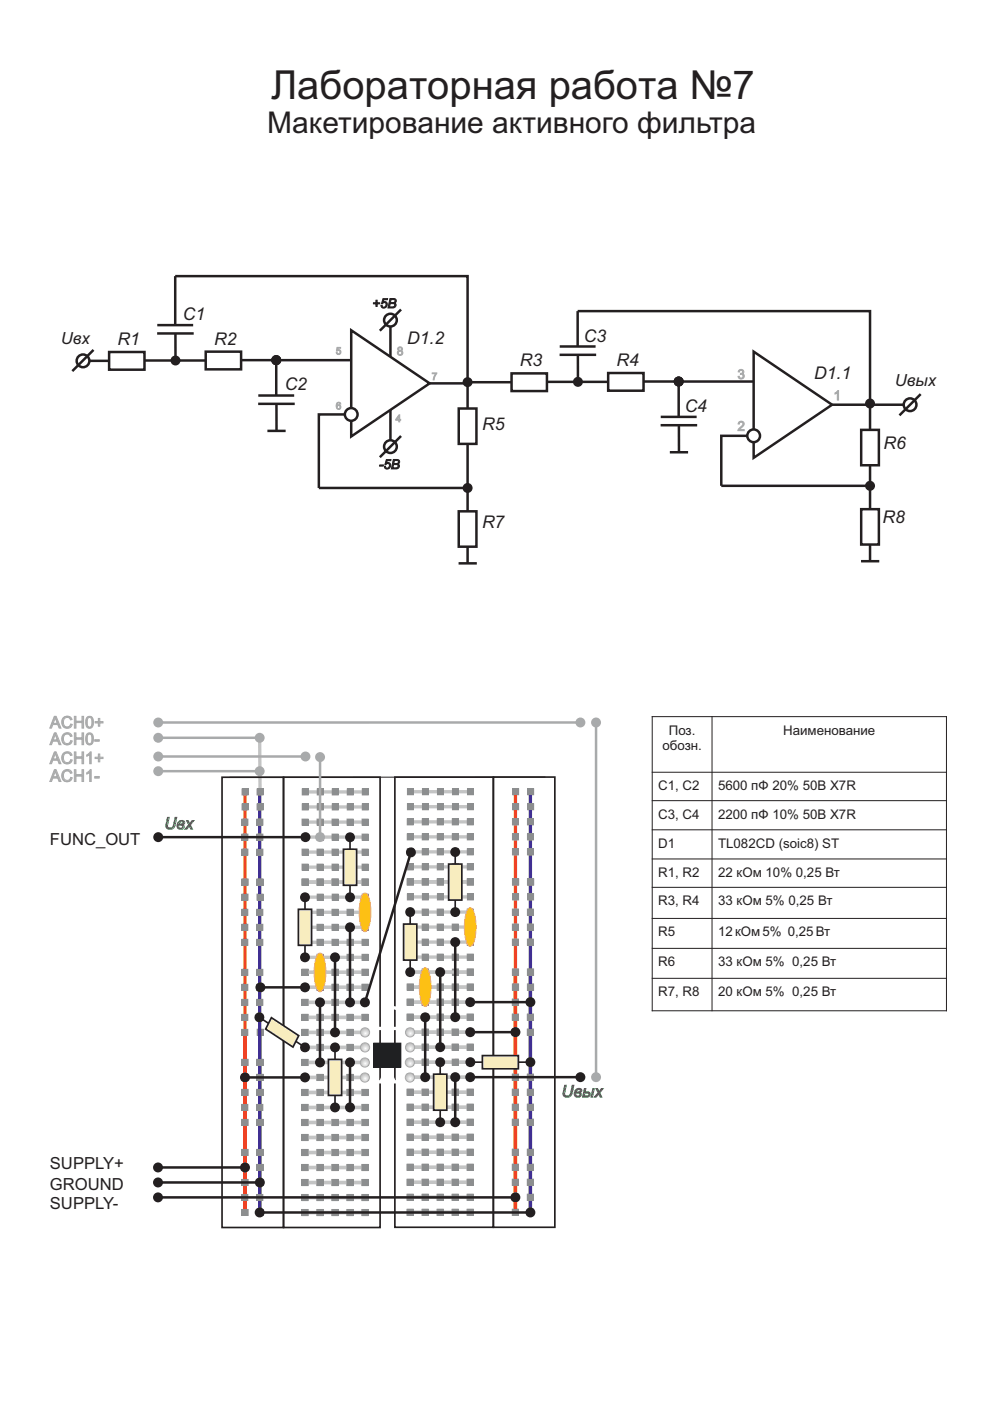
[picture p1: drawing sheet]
<svg xmlns="http://www.w3.org/2000/svg" width="210mm" height="297mm" viewBox="0 0 210 297" stroke-linecap="round" stroke-linejoin="round" font-family="sans-serif">
<defs><g id="words">
<text font-size="8.5" fill="#231f20" x="57.5" y="21.1">Лабораторная работа №7</text>
<text font-size="6.3" fill="#231f20" x="56.6" y="28.2">Макетирование активного фильтра</text>
<g font-size="3.7" fill="#231f20">
<text x="38.8" y="67.9">С1</text>
<text x="24.9" y="73.2">R1</text>
<text x="45.4" y="73.1">R2</text>
<text x="86.3" y="73">D1.2</text>
<text x="110.2" y="77.7">R3</text>
<text x="123.8" y="72.6">С3</text>
<text x="130.7" y="77.6">R4</text>
<text x="60.4" y="82.6">С2</text>
<text x="172.6" y="80.3">D1.1</text>
<text x="145.2" y="87.3">С4</text>
<text x="102.2" y="91.1">R5</text>
<text x="187.3" y="95.1">R6</text>
<text x="102.2" y="112">R7</text>
<text x="187.1" y="110.9">R8</text>
</g>
<g font-size="3.5" fill="#231f20">
<text x="12.9" y="72.9">Uвх</text>
<text x="189.7" y="81.7">Uвых</text>
<text x="10.6" y="179.1">FUNC_OUT</text>
<text x="10.6" y="247.9">SUPPLY+</text>
<text x="10.6" y="256.2">SUPPLY-</text>
<text x="10.6" y="252.3">GROUND</text>
</g>
<g font-size="3.5" fill="#a8aaab">
<text x="10.6" y="154.4">ACH0+</text>
<text x="10.6" y="161.9">ACH1+</text>
<text x="10.6" y="157.9">ACH0-</text>
<text x="10.6" y="165.7">ACH1-</text>
</g>
<g font-size="3.5" fill="#1ea547">
<text x="34.8" y="175.8">Uвх</text>
<text x="119" y="232.6">Uвых</text>
</g>
<g font-size="2.8" fill="#231f20">
<text x="78.9" y="65.3">+5В</text>
<text x="80.4" y="99.4">-5В</text>
<text x="141.8" y="155.8">Поз.</text>
<text x="166" y="155.8">Наименование</text>
<text x="140.4" y="158.9">обозн.</text>
<text x="139.6" y="167.6">С1, C2</text>
<text x="152.2" y="167.6">5600 пФ 20% 50В X7R</text>
<text x="139.6" y="173.6">С3, C4</text>
<text x="152.2" y="173.6">2200 пФ 10% 50В X7R</text>
<text x="139.6" y="179.8">D1</text>
<text x="152.2" y="179.8">TL082CD (soic8) ST</text>
<text x="139.6" y="185.9">R1 R2</text>
<text x="143.2" y="185.9">,</text>
<text x="152.2" y="185.9">22 кОм 10% 0,25 Вт</text>
<text x="139.6" y="192">R3, R4</text>
<text x="152.2" y="192">33 кОм 5% 0,25 Вт</text>
<text x="139.6" y="198.5">R5</text>
<text x="152.2" y="198.5">12кОм5% 0,25Вт</text>
<text x="139.6" y="204.9">R6</text>
<text x="152.2" y="204.9">33 кОм 5% 0,25 Вт</text>
<text x="139.6" y="211.2">R7 R8</text>
<text x="143.2" y="211.2">,</text>
<text x="152.2" y="211.2">20 кОм 5% 0,25 Вт</text>
</g>
<g font-size="2.8" fill="#a8aaab">
<text x="156.4" y="80.3">3</text>
<text x="176.8" y="84.8">1</text>
<text x="156.4" y="91.3">2</text>
</g>
<text font-size="2.5" fill="#a8aaab" x="84.2" y="75.3">8</text>
<text font-size="2.2" fill="#fff" x="23.2" y="246.7" transform="rotate(-90 23.2 246.7)">VD1</text>
<g font-size="2.1" fill="#a8aaab">
<text x="71.2" y="75.2">5</text>
<text x="91.5" y="80.5">7</text>
<text x="71.2" y="86.8">6</text>
<text x="83.9" y="89.5">4</text>
</g>
</g></defs>
<g fill="none" stroke="#231f20" stroke-width=".21">
<path d="M138.2 151.9h62.6M138.3 151.8v62.6M151 151.8v62.6M200.7 151.8v62.6M138.2 175.9h62.6M138.2 169.8h62.6M138.2 163.7h62.6M138.2 194.7h62.6M138.2 188.1h62.6M138.2 182.1h62.6M138.2 214.3h62.6M138.2 207.4h62.6"/>
<path d="M138.2 201.1h62.6"/>
</g>
<path d="M55.1 156.6v11.3" fill="none" stroke="#c3c4c4" stroke-width=".71" stroke-linecap="butt"/>
<path d="M52 218.9v38.2" fill="none" stroke="#ef4123" stroke-width=".71" stroke-linecap="butt"/>
<path d="M55.1 218.9v38.2" fill="none" stroke="#402f92" stroke-width=".71" stroke-linecap="butt"/>
<path d="M51.3 256.4h1.3v1.3h-1.3z" fill-rule="evenodd" fill="#8c8e8f"/>
<path d="M51.3 256.4h1.3v1.3h-1.3z" fill="none" stroke="#8c8e8f" stroke-width=".21"/>
<path d="M54.5 256.4h1.3v1.3h-1.3z" fill-rule="evenodd" fill="#8c8e8f"/>
<path d="M54.5 256.4h1.3v1.3h-1.3z" fill="none" stroke="#8c8e8f" stroke-width=".21"/>
<path d="M51.3 250.1h1.3v1.2h-1.3z" fill-rule="evenodd" fill="#8c8e8f"/>
<path d="M51.3 250.1h1.3v1.2h-1.3z" fill="none" stroke="#8c8e8f" stroke-width=".21"/>
<path d="M54.5 250.1h1.3v1.2h-1.3z" fill-rule="evenodd" fill="#8c8e8f"/>
<path d="M54.5 250.1h1.3v1.2h-1.3z" fill="none" stroke="#8c8e8f" stroke-width=".21"/>
<path d="M51.3 246.9h1.3v1.3h-1.3z" fill-rule="evenodd" fill="#8c8e8f"/>
<path d="M51.3 246.9h1.3v1.3h-1.3z" fill="none" stroke="#8c8e8f" stroke-width=".21"/>
<path d="M54.5 246.9h1.3v1.3h-1.3z" fill-rule="evenodd" fill="#8c8e8f"/>
<path d="M54.5 246.9h1.3v1.3h-1.3z" fill="none" stroke="#8c8e8f" stroke-width=".21"/>
<path d="M51.3 243.7h1.3v1.3h-1.3z" fill-rule="evenodd" fill="#8c8e8f"/>
<path d="M51.3 243.7h1.3v1.3h-1.3z" fill="none" stroke="#8c8e8f" stroke-width=".21"/>
<path d="M54.5 243.7h1.3v1.3h-1.3z" fill-rule="evenodd" fill="#8c8e8f"/>
<path d="M54.5 243.7h1.3v1.3h-1.3z" fill="none" stroke="#8c8e8f" stroke-width=".21"/>
<path d="M51.3 237.3h1.3v1.3h-1.3z" fill-rule="evenodd" fill="#8c8e8f"/>
<path d="M51.3 237.3h1.3v1.3h-1.3z" fill="none" stroke="#8c8e8f" stroke-width=".21"/>
<path d="M54.5 237.3h1.3v1.3h-1.3z" fill-rule="evenodd" fill="#8c8e8f"/>
<path d="M54.5 237.3h1.3v1.3h-1.3z" fill="none" stroke="#8c8e8f" stroke-width=".21"/>
<path d="M51.3 231h1.3v1.2h-1.3z" fill-rule="evenodd" fill="#8c8e8f"/>
<path d="M51.3 231h1.3v1.2h-1.3z" fill="none" stroke="#8c8e8f" stroke-width=".21"/>
<path d="M54.5 231h1.3v1.2h-1.3z" fill-rule="evenodd" fill="#8c8e8f"/>
<path d="M54.5 231h1.3v1.2h-1.3z" fill="none" stroke="#8c8e8f" stroke-width=".21"/>
<path d="M51.3 227.8h1.3v1.3h-1.3z" fill-rule="evenodd" fill="#8c8e8f"/>
<path d="M51.3 227.8h1.3v1.3h-1.3z" fill="none" stroke="#8c8e8f" stroke-width=".21"/>
<path d="M54.5 227.8h1.3v1.3h-1.3z" fill-rule="evenodd" fill="#8c8e8f"/>
<path d="M54.5 227.8h1.3v1.3h-1.3z" fill="none" stroke="#8c8e8f" stroke-width=".21"/>
<path d="M51.3 224.6h1.3v1.3h-1.3z" fill-rule="evenodd" fill="#8c8e8f"/>
<path d="M51.3 224.6h1.3v1.3h-1.3z" fill="none" stroke="#8c8e8f" stroke-width=".21"/>
<path d="M54.5 224.6h1.3v1.3h-1.3z" fill-rule="evenodd" fill="#8c8e8f"/>
<path d="M54.5 224.6h1.3v1.3h-1.3z" fill="none" stroke="#8c8e8f" stroke-width=".21"/>
<path d="M109.3 206.1v50.9" fill="none" stroke="#ef4123" stroke-width=".71" stroke-linecap="butt"/>
<path d="M112.5 206.1v50.9" fill="none" stroke="#402f92" stroke-width=".71" stroke-linecap="butt"/>
<g fill="none" stroke="#c3c4c4" stroke-width=".71" stroke-linecap="butt">
<path d="M64.7 218.9h12.7M64.7 215.7h12.7M64.7 212.5h12.7M87 218.9h12.7M87 215.7h12.7M87 212.5h12.7M64.7 238h12.7M64.7 234.8h12.7M64.7 231.6h12.7M64.7 228.5h12.7M64.7 225.3h12.7M64.7 222.1h12.7"/>
<path d="M87 238h12.7M87 234.8h12.7M87 231.6h12.7M87 228.4h12.7M87 225.2h12.7M87 222h12.7M64.7 257.1h12.7M64.7 253.9h12.7M64.7 250.7h12.7M64.7 247.6h12.7M64.7 244.4h12.7M64.7 241.2h12.7"/>
<path d="M87 257h12.7M87 253.9h12.7M87 250.7h12.7M87 247.5h12.7M87 244.3h12.7M87 241.1h12.7"/>
</g>
<path d="M64 256.5h1.3v1.2h-1.3z" fill-rule="evenodd" fill="#8c8e8f"/>
<path d="M64 256.5h1.3v1.2h-1.3z" fill="none" stroke="#8c8e8f" stroke-width=".21"/>
<path d="M86.3 256.4h1.3v1.3h-1.3z" fill-rule="evenodd" fill="#8c8e8f"/>
<path d="M86.3 256.4h1.3v1.3h-1.3z" fill="none" stroke="#8c8e8f" stroke-width=".21"/>
<path d="M67.2 256.5h1.3v1.2h-1.3z" fill-rule="evenodd" fill="#8c8e8f"/>
<path d="M67.2 256.5h1.3v1.2h-1.3z" fill="none" stroke="#8c8e8f" stroke-width=".21"/>
<path d="M89.5 256.4h1.3v1.3h-1.3z" fill-rule="evenodd" fill="#8c8e8f"/>
<path d="M89.5 256.4h1.3v1.3h-1.3z" fill="none" stroke="#8c8e8f" stroke-width=".21"/>
<path d="M70.4 256.5h1.3v1.2h-1.3z" fill-rule="evenodd" fill="#8c8e8f"/>
<path d="M70.4 256.5h1.3v1.2h-1.3z" fill="none" stroke="#8c8e8f" stroke-width=".21"/>
<path d="M92.7 256.4h1.3v1.3h-1.3z" fill-rule="evenodd" fill="#8c8e8f"/>
<path d="M92.7 256.4h1.3v1.3h-1.3z" fill="none" stroke="#8c8e8f" stroke-width=".21"/>
<path d="M73.6 256.5h1.2v1.2h-1.2z" fill-rule="evenodd" fill="#8c8e8f"/>
<path d="M73.6 256.5h1.2v1.2h-1.2z" fill="none" stroke="#8c8e8f" stroke-width=".21"/>
<path d="M95.9 256.4h1.3v1.3h-1.3z" fill-rule="evenodd" fill="#8c8e8f"/>
<path d="M95.9 256.4h1.3v1.3h-1.3z" fill="none" stroke="#8c8e8f" stroke-width=".21"/>
<path d="M76.8 256.5h1.2v1.2h-1.2z" fill-rule="evenodd" fill="#8c8e8f"/>
<path d="M76.8 256.5h1.2v1.2h-1.2z" fill="none" stroke="#8c8e8f" stroke-width=".21"/>
<path d="M99.1 256.4h1.2v1.3h-1.2z" fill-rule="evenodd" fill="#8c8e8f"/>
<path d="M99.1 256.4h1.2v1.3h-1.2z" fill="none" stroke="#8c8e8f" stroke-width=".21"/>
<path d="M64 253.3h1.3v1.3h-1.3z" fill-rule="evenodd" fill="#8c8e8f"/>
<path d="M64 253.3h1.3v1.3h-1.3z" fill="none" stroke="#8c8e8f" stroke-width=".21"/>
<path d="M86.3 253.2h1.3v1.3h-1.3z" fill-rule="evenodd" fill="#8c8e8f"/>
<path d="M86.3 253.2h1.3v1.3h-1.3z" fill="none" stroke="#8c8e8f" stroke-width=".21"/>
<path d="M67.2 253.3h1.3v1.3h-1.3z" fill-rule="evenodd" fill="#8c8e8f"/>
<path d="M67.2 253.3h1.3v1.3h-1.3z" fill="none" stroke="#8c8e8f" stroke-width=".21"/>
<path d="M89.5 253.2h1.3v1.3h-1.3z" fill-rule="evenodd" fill="#8c8e8f"/>
<path d="M89.5 253.2h1.3v1.3h-1.3z" fill="none" stroke="#8c8e8f" stroke-width=".21"/>
<path d="M70.4 253.3h1.3v1.3h-1.3z" fill-rule="evenodd" fill="#8c8e8f"/>
<path d="M70.4 253.3h1.3v1.3h-1.3z" fill="none" stroke="#8c8e8f" stroke-width=".21"/>
<path d="M92.7 253.2h1.3v1.3h-1.3z" fill-rule="evenodd" fill="#8c8e8f"/>
<path d="M92.7 253.2h1.3v1.3h-1.3z" fill="none" stroke="#8c8e8f" stroke-width=".21"/>
<path d="M73.6 253.3h1.2v1.3h-1.2z" fill-rule="evenodd" fill="#8c8e8f"/>
<path d="M73.6 253.3h1.2v1.3h-1.2z" fill="none" stroke="#8c8e8f" stroke-width=".21"/>
<path d="M95.9 253.2h1.3v1.3h-1.3z" fill-rule="evenodd" fill="#8c8e8f"/>
<path d="M95.9 253.2h1.3v1.3h-1.3z" fill="none" stroke="#8c8e8f" stroke-width=".21"/>
<path d="M76.8 253.3h1.2v1.3h-1.2z" fill-rule="evenodd" fill="#8c8e8f"/>
<path d="M76.8 253.3h1.2v1.3h-1.2z" fill="none" stroke="#8c8e8f" stroke-width=".21"/>
<path d="M99.1 253.2h1.2v1.3h-1.2z" fill-rule="evenodd" fill="#8c8e8f"/>
<path d="M99.1 253.2h1.2v1.3h-1.2z" fill="none" stroke="#8c8e8f" stroke-width=".21"/>
<path d="M64 250.1h1.3v1.3h-1.3z" fill-rule="evenodd" fill="#8c8e8f"/>
<path d="M64 250.1h1.3v1.3h-1.3z" fill="none" stroke="#8c8e8f" stroke-width=".21"/>
<path d="M86.3 250.1h1.3v1.2h-1.3z" fill-rule="evenodd" fill="#8c8e8f"/>
<path d="M86.3 250.1h1.3v1.2h-1.3z" fill="none" stroke="#8c8e8f" stroke-width=".21"/>
<path d="M67.2 250.1h1.3v1.3h-1.3z" fill-rule="evenodd" fill="#8c8e8f"/>
<path d="M67.2 250.1h1.3v1.3h-1.3z" fill="none" stroke="#8c8e8f" stroke-width=".21"/>
<path d="M89.5 250.1h1.3v1.2h-1.3z" fill-rule="evenodd" fill="#8c8e8f"/>
<path d="M89.5 250.1h1.3v1.2h-1.3z" fill="none" stroke="#8c8e8f" stroke-width=".21"/>
<path d="M70.4 250.1h1.3v1.3h-1.3z" fill-rule="evenodd" fill="#8c8e8f"/>
<path d="M70.4 250.1h1.3v1.3h-1.3z" fill="none" stroke="#8c8e8f" stroke-width=".21"/>
<path d="M92.7 250.1h1.3v1.2h-1.3z" fill-rule="evenodd" fill="#8c8e8f"/>
<path d="M92.7 250.1h1.3v1.2h-1.3z" fill="none" stroke="#8c8e8f" stroke-width=".21"/>
<path d="M73.6 250.1h1.2v1.3h-1.2z" fill-rule="evenodd" fill="#8c8e8f"/>
<path d="M73.6 250.1h1.2v1.3h-1.2z" fill="none" stroke="#8c8e8f" stroke-width=".21"/>
<path d="M95.9 250.1h1.3v1.2h-1.3z" fill-rule="evenodd" fill="#8c8e8f"/>
<path d="M95.9 250.1h1.3v1.2h-1.3z" fill="none" stroke="#8c8e8f" stroke-width=".21"/>
<path d="M76.8 250.1h1.2v1.3h-1.2z" fill-rule="evenodd" fill="#8c8e8f"/>
<path d="M76.8 250.1h1.2v1.3h-1.2z" fill="none" stroke="#8c8e8f" stroke-width=".21"/>
<path d="M99.1 250.1h1.2v1.2h-1.2z" fill-rule="evenodd" fill="#8c8e8f"/>
<path d="M99.1 250.1h1.2v1.2h-1.2z" fill="none" stroke="#8c8e8f" stroke-width=".21"/>
<path d="M64 246.9h1.3v1.3h-1.3z" fill-rule="evenodd" fill="#8c8e8f"/>
<path d="M64 246.9h1.3v1.3h-1.3z" fill="none" stroke="#8c8e8f" stroke-width=".21"/>
<path d="M86.3 246.9h1.3v1.2h-1.3z" fill-rule="evenodd" fill="#8c8e8f"/>
<path d="M86.3 246.9h1.3v1.2h-1.3z" fill="none" stroke="#8c8e8f" stroke-width=".21"/>
<path d="M67.2 246.9h1.3v1.3h-1.3z" fill-rule="evenodd" fill="#8c8e8f"/>
<path d="M67.2 246.9h1.3v1.3h-1.3z" fill="none" stroke="#8c8e8f" stroke-width=".21"/>
<path d="M89.5 246.9h1.3v1.2h-1.3z" fill-rule="evenodd" fill="#8c8e8f"/>
<path d="M89.5 246.9h1.3v1.2h-1.3z" fill="none" stroke="#8c8e8f" stroke-width=".21"/>
<path d="M70.4 246.9h1.3v1.3h-1.3z" fill-rule="evenodd" fill="#8c8e8f"/>
<path d="M70.4 246.9h1.3v1.3h-1.3z" fill="none" stroke="#8c8e8f" stroke-width=".21"/>
<path d="M92.7 246.9h1.3v1.2h-1.3z" fill-rule="evenodd" fill="#8c8e8f"/>
<path d="M92.7 246.9h1.3v1.2h-1.3z" fill="none" stroke="#8c8e8f" stroke-width=".21"/>
<path d="M73.6 246.9h1.2v1.3h-1.2z" fill-rule="evenodd" fill="#8c8e8f"/>
<path d="M73.6 246.9h1.2v1.3h-1.2z" fill="none" stroke="#8c8e8f" stroke-width=".21"/>
<path d="M95.9 246.9h1.3v1.2h-1.3z" fill-rule="evenodd" fill="#8c8e8f"/>
<path d="M95.9 246.9h1.3v1.2h-1.3z" fill="none" stroke="#8c8e8f" stroke-width=".21"/>
<path d="M76.8 246.9h1.2v1.3h-1.2z" fill-rule="evenodd" fill="#8c8e8f"/>
<path d="M76.8 246.9h1.2v1.3h-1.2z" fill="none" stroke="#8c8e8f" stroke-width=".21"/>
<path d="M99.1 246.9h1.2v1.2h-1.2z" fill-rule="evenodd" fill="#8c8e8f"/>
<path d="M99.1 246.9h1.2v1.2h-1.2z" fill="none" stroke="#8c8e8f" stroke-width=".21"/>
<path d="M64 243.7h1.3v1.3h-1.3z" fill-rule="evenodd" fill="#8c8e8f"/>
<path d="M64 243.7h1.3v1.3h-1.3z" fill="none" stroke="#8c8e8f" stroke-width=".21"/>
<path d="M86.3 243.7h1.3v1.3h-1.3z" fill-rule="evenodd" fill="#8c8e8f"/>
<path d="M86.3 243.7h1.3v1.3h-1.3z" fill="none" stroke="#8c8e8f" stroke-width=".21"/>
<path d="M67.2 243.7h1.3v1.3h-1.3z" fill-rule="evenodd" fill="#8c8e8f"/>
<path d="M67.2 243.7h1.3v1.3h-1.3z" fill="none" stroke="#8c8e8f" stroke-width=".21"/>
<path d="M89.5 243.7h1.3v1.3h-1.3z" fill-rule="evenodd" fill="#8c8e8f"/>
<path d="M89.5 243.7h1.3v1.3h-1.3z" fill="none" stroke="#8c8e8f" stroke-width=".21"/>
<path d="M70.4 243.7h1.3v1.3h-1.3z" fill-rule="evenodd" fill="#8c8e8f"/>
<path d="M70.4 243.7h1.3v1.3h-1.3z" fill="none" stroke="#8c8e8f" stroke-width=".21"/>
<path d="M92.7 243.7h1.3v1.3h-1.3z" fill-rule="evenodd" fill="#8c8e8f"/>
<path d="M92.7 243.7h1.3v1.3h-1.3z" fill="none" stroke="#8c8e8f" stroke-width=".21"/>
<path d="M73.6 243.7h1.2v1.3h-1.2z" fill-rule="evenodd" fill="#8c8e8f"/>
<path d="M73.6 243.7h1.2v1.3h-1.2z" fill="none" stroke="#8c8e8f" stroke-width=".21"/>
<path d="M95.9 243.7h1.3v1.3h-1.3z" fill-rule="evenodd" fill="#8c8e8f"/>
<path d="M95.9 243.7h1.3v1.3h-1.3z" fill="none" stroke="#8c8e8f" stroke-width=".21"/>
<path d="M76.8 243.7h1.2v1.3h-1.2z" fill-rule="evenodd" fill="#8c8e8f"/>
<path d="M76.8 243.7h1.2v1.3h-1.2z" fill="none" stroke="#8c8e8f" stroke-width=".21"/>
<path d="M99.1 243.7h1.2v1.3h-1.2z" fill-rule="evenodd" fill="#8c8e8f"/>
<path d="M99.1 243.7h1.2v1.3h-1.2z" fill="none" stroke="#8c8e8f" stroke-width=".21"/>
<path d="M64 240.5h1.3v1.3h-1.3z" fill-rule="evenodd" fill="#8c8e8f"/>
<path d="M64 240.5h1.3v1.3h-1.3z" fill="none" stroke="#8c8e8f" stroke-width=".21"/>
<path d="M86.3 240.5h1.3v1.3h-1.3z" fill-rule="evenodd" fill="#8c8e8f"/>
<path d="M86.3 240.5h1.3v1.3h-1.3z" fill="none" stroke="#8c8e8f" stroke-width=".21"/>
<path d="M67.2 240.5h1.3v1.3h-1.3z" fill-rule="evenodd" fill="#8c8e8f"/>
<path d="M67.2 240.5h1.3v1.3h-1.3z" fill="none" stroke="#8c8e8f" stroke-width=".21"/>
<path d="M89.5 240.5h1.3v1.3h-1.3z" fill-rule="evenodd" fill="#8c8e8f"/>
<path d="M89.5 240.5h1.3v1.3h-1.3z" fill="none" stroke="#8c8e8f" stroke-width=".21"/>
<path d="M70.4 240.5h1.3v1.3h-1.3z" fill-rule="evenodd" fill="#8c8e8f"/>
<path d="M70.4 240.5h1.3v1.3h-1.3z" fill="none" stroke="#8c8e8f" stroke-width=".21"/>
<path d="M92.7 240.5h1.3v1.3h-1.3z" fill-rule="evenodd" fill="#8c8e8f"/>
<path d="M92.7 240.5h1.3v1.3h-1.3z" fill="none" stroke="#8c8e8f" stroke-width=".21"/>
<path d="M73.6 240.5h1.2v1.3h-1.2z" fill-rule="evenodd" fill="#8c8e8f"/>
<path d="M73.6 240.5h1.2v1.3h-1.2z" fill="none" stroke="#8c8e8f" stroke-width=".21"/>
<path d="M95.9 240.5h1.3v1.3h-1.3z" fill-rule="evenodd" fill="#8c8e8f"/>
<path d="M95.9 240.5h1.3v1.3h-1.3z" fill="none" stroke="#8c8e8f" stroke-width=".21"/>
<path d="M76.8 240.5h1.2v1.3h-1.2z" fill-rule="evenodd" fill="#8c8e8f"/>
<path d="M76.8 240.5h1.2v1.3h-1.2z" fill="none" stroke="#8c8e8f" stroke-width=".21"/>
<path d="M99.1 240.5h1.2v1.3h-1.2z" fill-rule="evenodd" fill="#8c8e8f"/>
<path d="M99.1 240.5h1.2v1.3h-1.2z" fill="none" stroke="#8c8e8f" stroke-width=".21"/>
<path d="M64 237.4h1.3v1.2h-1.3z" fill-rule="evenodd" fill="#8c8e8f"/>
<path d="M64 237.4h1.3v1.2h-1.3z" fill="none" stroke="#8c8e8f" stroke-width=".21"/>
<path d="M86.3 237.3h1.3v1.3h-1.3z" fill-rule="evenodd" fill="#8c8e8f"/>
<path d="M86.3 237.3h1.3v1.3h-1.3z" fill="none" stroke="#8c8e8f" stroke-width=".21"/>
<path d="M67.2 237.4h1.3v1.2h-1.3z" fill-rule="evenodd" fill="#8c8e8f"/>
<path d="M67.2 237.4h1.3v1.2h-1.3z" fill="none" stroke="#8c8e8f" stroke-width=".21"/>
<path d="M89.5 237.3h1.3v1.3h-1.3z" fill-rule="evenodd" fill="#8c8e8f"/>
<path d="M89.5 237.3h1.3v1.3h-1.3z" fill="none" stroke="#8c8e8f" stroke-width=".21"/>
<path d="M70.4 237.4h1.3v1.2h-1.3z" fill-rule="evenodd" fill="#8c8e8f"/>
<path d="M70.4 237.4h1.3v1.2h-1.3z" fill="none" stroke="#8c8e8f" stroke-width=".21"/>
<path d="M92.7 237.3h1.3v1.3h-1.3z" fill-rule="evenodd" fill="#8c8e8f"/>
<path d="M92.7 237.3h1.3v1.3h-1.3z" fill="none" stroke="#8c8e8f" stroke-width=".21"/>
<path d="M73.6 237.4h1.2v1.2h-1.2z" fill-rule="evenodd" fill="#8c8e8f"/>
<path d="M73.6 237.4h1.2v1.2h-1.2z" fill="none" stroke="#8c8e8f" stroke-width=".21"/>
<path d="M95.9 237.3h1.3v1.3h-1.3z" fill-rule="evenodd" fill="#8c8e8f"/>
<path d="M95.9 237.3h1.3v1.3h-1.3z" fill="none" stroke="#8c8e8f" stroke-width=".21"/>
<path d="M76.8 237.4h1.2v1.2h-1.2z" fill-rule="evenodd" fill="#8c8e8f"/>
<path d="M76.8 237.4h1.2v1.2h-1.2z" fill="none" stroke="#8c8e8f" stroke-width=".21"/>
<path d="M99.1 237.3h1.2v1.3h-1.2z" fill-rule="evenodd" fill="#8c8e8f"/>
<path d="M99.1 237.3h1.2v1.3h-1.2z" fill="none" stroke="#8c8e8f" stroke-width=".21"/>
<path d="M64 234.2h1.3v1.3h-1.3z" fill-rule="evenodd" fill="#8c8e8f"/>
<path d="M64 234.2h1.3v1.3h-1.3z" fill="none" stroke="#8c8e8f" stroke-width=".21"/>
<path d="M86.3 234.1h1.3v1.3h-1.3z" fill-rule="evenodd" fill="#8c8e8f"/>
<path d="M86.3 234.1h1.3v1.3h-1.3z" fill="none" stroke="#8c8e8f" stroke-width=".21"/>
<path d="M67.2 234.2h1.3v1.3h-1.3z" fill-rule="evenodd" fill="#8c8e8f"/>
<path d="M67.2 234.2h1.3v1.3h-1.3z" fill="none" stroke="#8c8e8f" stroke-width=".21"/>
<path d="M89.5 234.1h1.3v1.3h-1.3z" fill-rule="evenodd" fill="#8c8e8f"/>
<path d="M89.5 234.1h1.3v1.3h-1.3z" fill="none" stroke="#8c8e8f" stroke-width=".21"/>
<path d="M70.4 234.2h1.3v1.3h-1.3z" fill-rule="evenodd" fill="#8c8e8f"/>
<path d="M70.4 234.2h1.3v1.3h-1.3z" fill="none" stroke="#8c8e8f" stroke-width=".21"/>
<path d="M92.7 234.1h1.3v1.3h-1.3z" fill-rule="evenodd" fill="#8c8e8f"/>
<path d="M92.7 234.1h1.3v1.3h-1.3z" fill="none" stroke="#8c8e8f" stroke-width=".21"/>
<path d="M73.6 234.2h1.2v1.3h-1.2z" fill-rule="evenodd" fill="#8c8e8f"/>
<path d="M73.6 234.2h1.2v1.3h-1.2z" fill="none" stroke="#8c8e8f" stroke-width=".21"/>
<path d="M95.9 234.1h1.3v1.3h-1.3z" fill-rule="evenodd" fill="#8c8e8f"/>
<path d="M95.9 234.1h1.3v1.3h-1.3z" fill="none" stroke="#8c8e8f" stroke-width=".21"/>
<path d="M76.8 234.2h1.2v1.3h-1.2z" fill-rule="evenodd" fill="#8c8e8f"/>
<path d="M76.8 234.2h1.2v1.3h-1.2z" fill="none" stroke="#8c8e8f" stroke-width=".21"/>
<path d="M99.1 234.1h1.2v1.3h-1.2z" fill-rule="evenodd" fill="#8c8e8f"/>
<path d="M99.1 234.1h1.2v1.3h-1.2z" fill="none" stroke="#8c8e8f" stroke-width=".21"/>
<path d="M64 231h1.3v1.3h-1.3z" fill-rule="evenodd" fill="#8c8e8f"/>
<path d="M64 231h1.3v1.3h-1.3z" fill="none" stroke="#8c8e8f" stroke-width=".21"/>
<path d="M86.3 231h1.3v1.2h-1.3z" fill-rule="evenodd" fill="#8c8e8f"/>
<path d="M86.3 231h1.3v1.2h-1.3z" fill="none" stroke="#8c8e8f" stroke-width=".21"/>
<path d="M67.2 231h1.3v1.3h-1.3z" fill-rule="evenodd" fill="#8c8e8f"/>
<path d="M67.2 231h1.3v1.3h-1.3z" fill="none" stroke="#8c8e8f" stroke-width=".21"/>
<path d="M89.5 231h1.3v1.2h-1.3z" fill-rule="evenodd" fill="#8c8e8f"/>
<path d="M89.5 231h1.3v1.2h-1.3z" fill="none" stroke="#8c8e8f" stroke-width=".21"/>
<path d="M70.4 231h1.3v1.3h-1.3z" fill-rule="evenodd" fill="#8c8e8f"/>
<path d="M70.4 231h1.3v1.3h-1.3z" fill="none" stroke="#8c8e8f" stroke-width=".21"/>
<path d="M92.7 231h1.3v1.2h-1.3z" fill-rule="evenodd" fill="#8c8e8f"/>
<path d="M92.7 231h1.3v1.2h-1.3z" fill="none" stroke="#8c8e8f" stroke-width=".21"/>
<path d="M73.6 231h1.2v1.3h-1.2z" fill-rule="evenodd" fill="#8c8e8f"/>
<path d="M73.6 231h1.2v1.3h-1.2z" fill="none" stroke="#8c8e8f" stroke-width=".21"/>
<path d="M95.9 231h1.3v1.2h-1.3z" fill-rule="evenodd" fill="#8c8e8f"/>
<path d="M95.9 231h1.3v1.2h-1.3z" fill="none" stroke="#8c8e8f" stroke-width=".21"/>
<path d="M76.8 231h1.2v1.3h-1.2z" fill-rule="evenodd" fill="#8c8e8f"/>
<path d="M76.8 231h1.2v1.3h-1.2z" fill="none" stroke="#8c8e8f" stroke-width=".21"/>
<path d="M99.1 231h1.2v1.2h-1.2z" fill-rule="evenodd" fill="#8c8e8f"/>
<path d="M99.1 231h1.2v1.2h-1.2z" fill="none" stroke="#8c8e8f" stroke-width=".21"/>
<path d="M64 227.8h1.3v1.3h-1.3z" fill-rule="evenodd" fill="#8c8e8f"/>
<path d="M64 227.8h1.3v1.3h-1.3z" fill="none" stroke="#8c8e8f" stroke-width=".21"/>
<path d="M86.3 227.8h1.3v1.2h-1.3z" fill-rule="evenodd" fill="#8c8e8f"/>
<path d="M86.3 227.8h1.3v1.2h-1.3z" fill="none" stroke="#8c8e8f" stroke-width=".21"/>
<path d="M67.2 227.8h1.3v1.3h-1.3z" fill-rule="evenodd" fill="#8c8e8f"/>
<path d="M67.2 227.8h1.3v1.3h-1.3z" fill="none" stroke="#8c8e8f" stroke-width=".21"/>
<path d="M89.5 227.8h1.3v1.2h-1.3z" fill-rule="evenodd" fill="#8c8e8f"/>
<path d="M89.5 227.8h1.3v1.2h-1.3z" fill="none" stroke="#8c8e8f" stroke-width=".21"/>
<path d="M70.4 227.8h1.3v1.3h-1.3z" fill-rule="evenodd" fill="#8c8e8f"/>
<path d="M70.4 227.8h1.3v1.3h-1.3z" fill="none" stroke="#8c8e8f" stroke-width=".21"/>
<path d="M92.7 227.8h1.3v1.2h-1.3z" fill-rule="evenodd" fill="#8c8e8f"/>
<path d="M92.7 227.8h1.3v1.2h-1.3z" fill="none" stroke="#8c8e8f" stroke-width=".21"/>
<path d="M73.6 227.8h1.2v1.3h-1.2z" fill-rule="evenodd" fill="#8c8e8f"/>
<path d="M73.6 227.8h1.2v1.3h-1.2z" fill="none" stroke="#8c8e8f" stroke-width=".21"/>
<path d="M95.9 227.8h1.3v1.2h-1.3z" fill-rule="evenodd" fill="#8c8e8f"/>
<path d="M95.9 227.8h1.3v1.2h-1.3z" fill="none" stroke="#8c8e8f" stroke-width=".21"/>
<path d="M76.8 227.8h1.2v1.3h-1.2z" fill-rule="evenodd" fill="#8c8e8f"/>
<path d="M76.8 227.8h1.2v1.3h-1.2z" fill="none" stroke="#8c8e8f" stroke-width=".21"/>
<path d="M99.1 227.8h1.2v1.2h-1.2z" fill-rule="evenodd" fill="#8c8e8f"/>
<path d="M99.1 227.8h1.2v1.2h-1.2z" fill="none" stroke="#8c8e8f" stroke-width=".21"/>
<path d="M64 224.6h1.3v1.3h-1.3z" fill-rule="evenodd" fill="#8c8e8f"/>
<path d="M64 224.6h1.3v1.3h-1.3z" fill="none" stroke="#8c8e8f" stroke-width=".21"/>
<path d="M86.3 224.6h1.3v1.3h-1.3z" fill-rule="evenodd" fill="#8c8e8f"/>
<path d="M86.3 224.6h1.3v1.3h-1.3z" fill="none" stroke="#8c8e8f" stroke-width=".21"/>
<path d="M67.2 224.6h1.3v1.3h-1.3z" fill-rule="evenodd" fill="#8c8e8f"/>
<path d="M67.2 224.6h1.3v1.3h-1.3z" fill="none" stroke="#8c8e8f" stroke-width=".21"/>
<path d="M89.5 224.6h1.3v1.3h-1.3z" fill-rule="evenodd" fill="#8c8e8f"/>
<path d="M89.5 224.6h1.3v1.3h-1.3z" fill="none" stroke="#8c8e8f" stroke-width=".21"/>
<path d="M70.4 224.6h1.3v1.3h-1.3z" fill-rule="evenodd" fill="#8c8e8f"/>
<path d="M70.4 224.6h1.3v1.3h-1.3z" fill="none" stroke="#8c8e8f" stroke-width=".21"/>
<path d="M92.7 224.6h1.3v1.3h-1.3z" fill-rule="evenodd" fill="#8c8e8f"/>
<path d="M92.7 224.6h1.3v1.3h-1.3z" fill="none" stroke="#8c8e8f" stroke-width=".21"/>
<path d="M73.6 224.6h1.2v1.3h-1.2z" fill-rule="evenodd" fill="#8c8e8f"/>
<path d="M73.6 224.6h1.2v1.3h-1.2z" fill="none" stroke="#8c8e8f" stroke-width=".21"/>
<path d="M96.5 224.6h.7v1.3h-.7z" fill-rule="evenodd" fill="#8c8e8f"/>
<path d="M96.5 224.6h.7v1.3h-.7z" fill="none" stroke="#8c8e8f" stroke-width=".21"/>
<path d="M76.8 224.6h1.2v1.3h-1.2z" fill-rule="evenodd" fill="#8c8e8f"/>
<path d="M76.8 224.6h1.2v1.3h-1.2z" fill="none" stroke="#8c8e8f" stroke-width=".21"/>
<path d="M99.1 224.6h1.2v1.3h-1.2z" fill-rule="evenodd" fill="#8c8e8f"/>
<path d="M99.1 224.6h1.2v1.3h-1.2z" fill="none" stroke="#8c8e8f" stroke-width=".21"/>
<path d="M64 221.5h1.3v1.2h-1.3z" fill-rule="evenodd" fill="#8c8e8f"/>
<path d="M64 221.5h1.3v1.2h-1.3z" fill="none" stroke="#8c8e8f" stroke-width=".21"/>
<path d="M86.3 221.4h1.3v1.3h-1.3z" fill-rule="evenodd" fill="#8c8e8f"/>
<path d="M86.3 221.4h1.3v1.3h-1.3z" fill="none" stroke="#8c8e8f" stroke-width=".21"/>
<path d="M67.2 221.5h1.3v1.2h-1.3z" fill-rule="evenodd" fill="#8c8e8f"/>
<path d="M67.2 221.5h1.3v1.2h-1.3z" fill="none" stroke="#8c8e8f" stroke-width=".21"/>
<path d="M89.5 221.4h1.3v1.3h-1.3z" fill-rule="evenodd" fill="#8c8e8f"/>
<path d="M89.5 221.4h1.3v1.3h-1.3z" fill="none" stroke="#8c8e8f" stroke-width=".21"/>
<path d="M70.4 221.5h1.3v1.2h-1.3z" fill-rule="evenodd" fill="#8c8e8f"/>
<path d="M70.4 221.5h1.3v1.2h-1.3z" fill="none" stroke="#8c8e8f" stroke-width=".21"/>
<path d="M92.7 221.4h1.3v1.3h-1.3z" fill-rule="evenodd" fill="#8c8e8f"/>
<path d="M92.7 221.4h1.3v1.3h-1.3z" fill="none" stroke="#8c8e8f" stroke-width=".21"/>
<path d="M73.6 221.5h1.2v1.2h-1.2z" fill-rule="evenodd" fill="#8c8e8f"/>
<path d="M73.6 221.5h1.2v1.2h-1.2z" fill="none" stroke="#8c8e8f" stroke-width=".21"/>
<path d="M95.9 221.4h1.3v1.3h-1.3z" fill-rule="evenodd" fill="#8c8e8f"/>
<path d="M95.9 221.4h1.3v1.3h-1.3z" fill="none" stroke="#8c8e8f" stroke-width=".21"/>
<path d="M76.8 221.5h1.2v1.2h-1.2z" fill-rule="evenodd" fill="#8c8e8f"/>
<path d="M76.8 221.5h1.2v1.2h-1.2z" fill="none" stroke="#8c8e8f" stroke-width=".21"/>
<path d="M99.1 221.4h1.2v1.3h-1.2z" fill-rule="evenodd" fill="#8c8e8f"/>
<path d="M99.1 221.4h1.2v1.3h-1.2z" fill="none" stroke="#8c8e8f" stroke-width=".21"/>
<path d="M64 218.3h1.3v1.2h-1.3z" fill-rule="evenodd" fill="#8c8e8f"/>
<path d="M64 218.3h1.3v1.2h-1.3z" fill="none" stroke="#8c8e8f" stroke-width=".21"/>
<path d="M86.3 218.2h1.3v1.3h-1.3z" fill-rule="evenodd" fill="#8c8e8f"/>
<path d="M86.3 218.2h1.3v1.3h-1.3z" fill="none" stroke="#8c8e8f" stroke-width=".21"/>
<path d="M67.2 218.3h1.3v1.2h-1.3z" fill-rule="evenodd" fill="#8c8e8f"/>
<path d="M67.2 218.3h1.3v1.2h-1.3z" fill="none" stroke="#8c8e8f" stroke-width=".21"/>
<path d="M89.5 218.2h1.3v1.3h-1.3z" fill-rule="evenodd" fill="#8c8e8f"/>
<path d="M89.5 218.2h1.3v1.3h-1.3z" fill="none" stroke="#8c8e8f" stroke-width=".21"/>
<path d="M70.4 218.3h1.3v1.2h-1.3z" fill-rule="evenodd" fill="#8c8e8f"/>
<path d="M70.4 218.3h1.3v1.2h-1.3z" fill="none" stroke="#8c8e8f" stroke-width=".21"/>
<path d="M92.7 218.2h1.3v1.3h-1.3z" fill-rule="evenodd" fill="#8c8e8f"/>
<path d="M92.7 218.2h1.3v1.3h-1.3z" fill="none" stroke="#8c8e8f" stroke-width=".21"/>
<path d="M73.6 218.3h1.2v1.2h-1.2z" fill-rule="evenodd" fill="#8c8e8f"/>
<path d="M73.6 218.3h1.2v1.2h-1.2z" fill="none" stroke="#8c8e8f" stroke-width=".21"/>
<path d="M95.9 218.2h1.3v1.3h-1.3z" fill-rule="evenodd" fill="#8c8e8f"/>
<path d="M95.9 218.2h1.3v1.3h-1.3z" fill="none" stroke="#8c8e8f" stroke-width=".21"/>
<path d="M76.8 218.3h1.2v1.2h-1.2z" fill-rule="evenodd" fill="#8c8e8f"/>
<path d="M76.8 218.3h1.2v1.2h-1.2z" fill="none" stroke="#8c8e8f" stroke-width=".21"/>
<path d="M99.1 218.2h1.2v1.3h-1.2z" fill-rule="evenodd" fill="#8c8e8f"/>
<path d="M99.1 218.2h1.2v1.3h-1.2z" fill="none" stroke="#8c8e8f" stroke-width=".21"/>
<path d="M64 215.1h1.3v1.3h-1.3z" fill-rule="evenodd" fill="#8c8e8f"/>
<path d="M64 215.1h1.3v1.3h-1.3z" fill="none" stroke="#8c8e8f" stroke-width=".21"/>
<path d="M86.3 215h1.3v1.3h-1.3z" fill-rule="evenodd" fill="#8c8e8f"/>
<path d="M86.3 215h1.3v1.3h-1.3z" fill="none" stroke="#8c8e8f" stroke-width=".21"/>
<path d="M67.2 215.1h1.3v1.3h-1.3z" fill-rule="evenodd" fill="#8c8e8f"/>
<path d="M67.2 215.1h1.3v1.3h-1.3z" fill="none" stroke="#8c8e8f" stroke-width=".21"/>
<path d="M89.5 215h1.3v1.3h-1.3z" fill-rule="evenodd" fill="#8c8e8f"/>
<path d="M89.5 215h1.3v1.3h-1.3z" fill="none" stroke="#8c8e8f" stroke-width=".21"/>
<path d="M70.4 215.1h1.3v1.3h-1.3z" fill-rule="evenodd" fill="#8c8e8f"/>
<path d="M70.4 215.1h1.3v1.3h-1.3z" fill="none" stroke="#8c8e8f" stroke-width=".21"/>
<path d="M92.7 215h1.3v1.3h-1.3z" fill-rule="evenodd" fill="#8c8e8f"/>
<path d="M92.7 215h1.3v1.3h-1.3z" fill="none" stroke="#8c8e8f" stroke-width=".21"/>
<path d="M73.6 215.1h1.2v1.3h-1.2z" fill-rule="evenodd" fill="#8c8e8f"/>
<path d="M73.6 215.1h1.2v1.3h-1.2z" fill="none" stroke="#8c8e8f" stroke-width=".21"/>
<path d="M95.9 215h1.3v1.3h-1.3z" fill-rule="evenodd" fill="#8c8e8f"/>
<path d="M95.9 215h1.3v1.3h-1.3z" fill="none" stroke="#8c8e8f" stroke-width=".21"/>
<path d="M76.8 215.1h1.2v1.3h-1.2z" fill-rule="evenodd" fill="#8c8e8f"/>
<path d="M76.8 215.1h1.2v1.3h-1.2z" fill="none" stroke="#8c8e8f" stroke-width=".21"/>
<path d="M99.1 215h1.2v1.3h-1.2z" fill-rule="evenodd" fill="#8c8e8f"/>
<path d="M99.1 215h1.2v1.3h-1.2z" fill="none" stroke="#8c8e8f" stroke-width=".21"/>
<path d="M64 211.9h1.3v1.3h-1.3z" fill-rule="evenodd" fill="#8c8e8f"/>
<path d="M64 211.9h1.3v1.3h-1.3z" fill="none" stroke="#8c8e8f" stroke-width=".21"/>
<path d="M86.3 211.9h1.3v1.2h-1.3z" fill-rule="evenodd" fill="#8c8e8f"/>
<path d="M86.3 211.9h1.3v1.2h-1.3z" fill="none" stroke="#8c8e8f" stroke-width=".21"/>
<path d="M67.2 211.9h1.3v1.3h-1.3z" fill-rule="evenodd" fill="#8c8e8f"/>
<path d="M67.2 211.9h1.3v1.3h-1.3z" fill="none" stroke="#8c8e8f" stroke-width=".21"/>
<path d="M89.5 211.9h1.3v1.2h-1.3z" fill-rule="evenodd" fill="#8c8e8f"/>
<path d="M89.5 211.9h1.3v1.2h-1.3z" fill="none" stroke="#8c8e8f" stroke-width=".21"/>
<path d="M70.4 211.9h1.3v1.3h-1.3z" fill-rule="evenodd" fill="#8c8e8f"/>
<path d="M70.4 211.9h1.3v1.3h-1.3z" fill="none" stroke="#8c8e8f" stroke-width=".21"/>
<path d="M92.7 211.9h1.3v1.2h-1.3z" fill-rule="evenodd" fill="#8c8e8f"/>
<path d="M92.7 211.9h1.3v1.2h-1.3z" fill="none" stroke="#8c8e8f" stroke-width=".21"/>
<path d="M73.6 211.9h1.2v1.3h-1.2z" fill-rule="evenodd" fill="#8c8e8f"/>
<path d="M73.6 211.9h1.2v1.3h-1.2z" fill="none" stroke="#8c8e8f" stroke-width=".21"/>
<path d="M95.9 211.9h1.3v1.2h-1.3z" fill-rule="evenodd" fill="#8c8e8f"/>
<path d="M95.9 211.9h1.3v1.2h-1.3z" fill="none" stroke="#8c8e8f" stroke-width=".21"/>
<path d="M76.8 211.9h1.2v1.3h-1.2z" fill-rule="evenodd" fill="#8c8e8f"/>
<path d="M76.8 211.9h1.2v1.3h-1.2z" fill="none" stroke="#8c8e8f" stroke-width=".21"/>
<path d="M99.1 211.9h1.2v1.2h-1.2z" fill-rule="evenodd" fill="#8c8e8f"/>
<path d="M99.1 211.9h1.2v1.2h-1.2z" fill="none" stroke="#8c8e8f" stroke-width=".21"/>
<path d="M108.6 256.4h1.3v1.3h-1.3z" fill-rule="evenodd" fill="#8c8e8f"/>
<path d="M108.6 256.4h1.3v1.3h-1.3z" fill="none" stroke="#8c8e8f" stroke-width=".21"/>
<path d="M111.8 256.4h1.3v1.3h-1.3z" fill-rule="evenodd" fill="#8c8e8f"/>
<path d="M111.8 256.4h1.3v1.3h-1.3z" fill="none" stroke="#8c8e8f" stroke-width=".21"/>
<path d="M108.6 253.2h1.3v1.3h-1.3z" fill-rule="evenodd" fill="#8c8e8f"/>
<path d="M108.6 253.2h1.3v1.3h-1.3z" fill="none" stroke="#8c8e8f" stroke-width=".21"/>
<path d="M111.8 253.2h1.3v1.3h-1.3z" fill-rule="evenodd" fill="#8c8e8f"/>
<path d="M111.8 253.2h1.3v1.3h-1.3z" fill="none" stroke="#8c8e8f" stroke-width=".21"/>
<path d="M108.6 250.1h1.3v1.2h-1.3z" fill-rule="evenodd" fill="#8c8e8f"/>
<path d="M108.6 250.1h1.3v1.2h-1.3z" fill="none" stroke="#8c8e8f" stroke-width=".21"/>
<path d="M111.8 250.1h1.3v1.2h-1.3z" fill-rule="evenodd" fill="#8c8e8f"/>
<path d="M111.8 250.1h1.3v1.2h-1.3z" fill="none" stroke="#8c8e8f" stroke-width=".21"/>
<path d="M108.6 246.9h1.3v1.2h-1.3z" fill-rule="evenodd" fill="#8c8e8f"/>
<path d="M108.6 246.9h1.3v1.2h-1.3z" fill="none" stroke="#8c8e8f" stroke-width=".21"/>
<path d="M111.8 246.9h1.3v1.2h-1.3z" fill-rule="evenodd" fill="#8c8e8f"/>
<path d="M111.8 246.9h1.3v1.2h-1.3z" fill="none" stroke="#8c8e8f" stroke-width=".21"/>
<path d="M108.6 243.7h1.3v1.3h-1.3z" fill-rule="evenodd" fill="#8c8e8f"/>
<path d="M108.6 243.7h1.3v1.3h-1.3z" fill="none" stroke="#8c8e8f" stroke-width=".21"/>
<path d="M111.8 243.7h1.3v1.3h-1.3z" fill-rule="evenodd" fill="#8c8e8f"/>
<path d="M111.8 243.7h1.3v1.3h-1.3z" fill="none" stroke="#8c8e8f" stroke-width=".21"/>
<path d="M108.6 237.3h1.3v1.3h-1.3z" fill-rule="evenodd" fill="#8c8e8f"/>
<path d="M108.6 237.3h1.3v1.3h-1.3z" fill="none" stroke="#8c8e8f" stroke-width=".21"/>
<path d="M111.8 237.3h1.3v1.3h-1.3z" fill-rule="evenodd" fill="#8c8e8f"/>
<path d="M111.8 237.3h1.3v1.3h-1.3z" fill="none" stroke="#8c8e8f" stroke-width=".21"/>
<path d="M108.6 234.1h1.3v1.3h-1.3z" fill-rule="evenodd" fill="#8c8e8f"/>
<path d="M108.6 234.1h1.3v1.3h-1.3z" fill="none" stroke="#8c8e8f" stroke-width=".21"/>
<path d="M111.8 234.1h1.3v1.3h-1.3z" fill-rule="evenodd" fill="#8c8e8f"/>
<path d="M111.8 234.1h1.3v1.3h-1.3z" fill="none" stroke="#8c8e8f" stroke-width=".21"/>
<path d="M108.6 231h1.3v1.2h-1.3z" fill-rule="evenodd" fill="#8c8e8f"/>
<path d="M108.6 231h1.3v1.2h-1.3z" fill="none" stroke="#8c8e8f" stroke-width=".21"/>
<path d="M111.8 231h1.3v1.2h-1.3z" fill-rule="evenodd" fill="#8c8e8f"/>
<path d="M111.8 231h1.3v1.2h-1.3z" fill="none" stroke="#8c8e8f" stroke-width=".21"/>
<path d="M108.6 227.8h1.3v1.2h-1.3z" fill-rule="evenodd" fill="#8c8e8f"/>
<path d="M108.6 227.8h1.3v1.2h-1.3z" fill="none" stroke="#8c8e8f" stroke-width=".21"/>
<path d="M111.8 227.8h1.3v1.2h-1.3z" fill-rule="evenodd" fill="#8c8e8f"/>
<path d="M111.8 227.8h1.3v1.2h-1.3z" fill="none" stroke="#8c8e8f" stroke-width=".21"/>
<path d="M108.6 224.6h1.3v1.3h-1.3z" fill-rule="evenodd" fill="#8c8e8f"/>
<path d="M108.6 224.6h1.3v1.3h-1.3z" fill="none" stroke="#8c8e8f" stroke-width=".21"/>
<path d="M111.8 224.6h1.3v1.3h-1.3z" fill-rule="evenodd" fill="#8c8e8f"/>
<path d="M111.8 224.6h1.3v1.3h-1.3z" fill="none" stroke="#8c8e8f" stroke-width=".21"/>
<path d="M108.6 218.2h1.3v1.3h-1.3z" fill-rule="evenodd" fill="#8c8e8f"/>
<path d="M108.6 218.2h1.3v1.3h-1.3z" fill="none" stroke="#8c8e8f" stroke-width=".21"/>
<path d="M111.8 218.2h1.3v1.3h-1.3z" fill-rule="evenodd" fill="#8c8e8f"/>
<path d="M111.8 218.2h1.3v1.3h-1.3z" fill="none" stroke="#8c8e8f" stroke-width=".21"/>
<path d="M108.6 215h1.3v1.3h-1.3z" fill-rule="evenodd" fill="#8c8e8f"/>
<path d="M108.6 215h1.3v1.3h-1.3z" fill="none" stroke="#8c8e8f" stroke-width=".21"/>
<path d="M111.8 215h1.3v1.3h-1.3z" fill-rule="evenodd" fill="#8c8e8f"/>
<path d="M111.8 215h1.3v1.3h-1.3z" fill="none" stroke="#8c8e8f" stroke-width=".21"/>
<path d="M108.6 211.9h1.3v1.2h-1.3z" fill-rule="evenodd" fill="#8c8e8f"/>
<path d="M108.6 211.9h1.3v1.2h-1.3z" fill="none" stroke="#8c8e8f" stroke-width=".21"/>
<path d="M111.8 211.9h1.3v1.2h-1.3z" fill-rule="evenodd" fill="#8c8e8f"/>
<path d="M111.8 211.9h1.3v1.2h-1.3z" fill="none" stroke="#8c8e8f" stroke-width=".21"/>
<path d="M64.7 209.3h12.7M64.7 206.1h12.7M87 209.3h12.7M87 206.1h12.7" fill="none" stroke="#c3c4c4" stroke-width=".71" stroke-linecap="butt"/>
<path d="M64.1 208.7h1.2v1.3h-1.2z" fill-rule="evenodd" fill="#8c8e8f"/>
<path d="M64.1 208.7h1.2v1.3h-1.2z" fill="none" stroke="#8c8e8f" stroke-width=".21"/>
<path d="M86.4 208.7h1.2v1.2h-1.2z" fill-rule="evenodd" fill="#8c8e8f"/>
<path d="M86.4 208.7h1.2v1.2h-1.2z" fill="none" stroke="#8c8e8f" stroke-width=".21"/>
<path d="M67.2 208.7h1.3v1.3h-1.3z" fill-rule="evenodd" fill="#8c8e8f"/>
<path d="M67.2 208.7h1.3v1.3h-1.3z" fill="none" stroke="#8c8e8f" stroke-width=".21"/>
<path d="M89.6 208.7h1.2v1.2h-1.2z" fill-rule="evenodd" fill="#8c8e8f"/>
<path d="M89.6 208.7h1.2v1.2h-1.2z" fill="none" stroke="#8c8e8f" stroke-width=".21"/>
<path d="M70.4 208.7h1.3v1.3h-1.3z" fill-rule="evenodd" fill="#8c8e8f"/>
<path d="M70.4 208.7h1.3v1.3h-1.3z" fill="none" stroke="#8c8e8f" stroke-width=".21"/>
<path d="M92.7 208.7h1.3v1.2h-1.3z" fill-rule="evenodd" fill="#8c8e8f"/>
<path d="M92.7 208.7h1.3v1.2h-1.3z" fill="none" stroke="#8c8e8f" stroke-width=".21"/>
<path d="M73.6 208.7h1.3v1.3h-1.3z" fill-rule="evenodd" fill="#8c8e8f"/>
<path d="M73.6 208.7h1.3v1.3h-1.3z" fill="none" stroke="#8c8e8f" stroke-width=".21"/>
<path d="M95.9 208.7h1.3v1.2h-1.3z" fill-rule="evenodd" fill="#8c8e8f"/>
<path d="M95.9 208.7h1.3v1.2h-1.3z" fill="none" stroke="#8c8e8f" stroke-width=".21"/>
<path d="M76.8 208.7h1.3v1.3h-1.3z" fill-rule="evenodd" fill="#8c8e8f"/>
<path d="M76.8 208.7h1.3v1.3h-1.3z" fill="none" stroke="#8c8e8f" stroke-width=".21"/>
<path d="M99.1 208.7h1.3v1.2h-1.3z" fill-rule="evenodd" fill="#8c8e8f"/>
<path d="M99.1 208.7h1.3v1.2h-1.3z" fill="none" stroke="#8c8e8f" stroke-width=".21"/>
<path d="M64.1 205.5h1.2v1.3h-1.2z" fill-rule="evenodd" fill="#8c8e8f"/>
<path d="M64.1 205.5h1.2v1.3h-1.2z" fill="none" stroke="#8c8e8f" stroke-width=".21"/>
<path d="M86.4 205.5h1.2v1.2h-1.2z" fill-rule="evenodd" fill="#8c8e8f"/>
<path d="M86.4 205.5h1.2v1.2h-1.2z" fill="none" stroke="#8c8e8f" stroke-width=".21"/>
<path d="M67.2 205.5h1.3v1.3h-1.3z" fill-rule="evenodd" fill="#8c8e8f"/>
<path d="M67.2 205.5h1.3v1.3h-1.3z" fill="none" stroke="#8c8e8f" stroke-width=".21"/>
<path d="M89.6 205.5h1.2v1.2h-1.2z" fill-rule="evenodd" fill="#8c8e8f"/>
<path d="M89.6 205.5h1.2v1.2h-1.2z" fill="none" stroke="#8c8e8f" stroke-width=".21"/>
<path d="M70.4 205.5h1.3v1.3h-1.3z" fill-rule="evenodd" fill="#8c8e8f"/>
<path d="M70.4 205.5h1.3v1.3h-1.3z" fill="none" stroke="#8c8e8f" stroke-width=".21"/>
<path d="M92.7 205.5h1.3v1.2h-1.3z" fill-rule="evenodd" fill="#8c8e8f"/>
<path d="M92.7 205.5h1.3v1.2h-1.3z" fill="none" stroke="#8c8e8f" stroke-width=".21"/>
<path d="M73.6 205.5h1.3v1.3h-1.3z" fill-rule="evenodd" fill="#8c8e8f"/>
<path d="M73.6 205.5h1.3v1.3h-1.3z" fill="none" stroke="#8c8e8f" stroke-width=".21"/>
<path d="M95.9 205.5h1.3v1.2h-1.3z" fill-rule="evenodd" fill="#8c8e8f"/>
<path d="M95.9 205.5h1.3v1.2h-1.3z" fill="none" stroke="#8c8e8f" stroke-width=".21"/>
<path d="M76.8 205.5h1.3v1.3h-1.3z" fill-rule="evenodd" fill="#8c8e8f"/>
<path d="M76.8 205.5h1.3v1.3h-1.3z" fill="none" stroke="#8c8e8f" stroke-width=".21"/>
<path d="M99.1 205.5h1.3v1.2h-1.3z" fill-rule="evenodd" fill="#8c8e8f"/>
<path d="M99.1 205.5h1.3v1.2h-1.3z" fill="none" stroke="#8c8e8f" stroke-width=".21"/>
<path d="M108.7 208.7h1.2v1.2h-1.2z" fill-rule="evenodd" fill="#8c8e8f"/>
<path d="M108.7 208.7h1.2v1.2h-1.2z" fill="none" stroke="#8c8e8f" stroke-width=".21"/>
<path d="M111.9 208.7h1.2v1.2h-1.2z" fill-rule="evenodd" fill="#8c8e8f"/>
<path d="M111.9 208.7h1.2v1.2h-1.2z" fill="none" stroke="#8c8e8f" stroke-width=".21"/>
<path d="M108.7 205.5h1.2v1.2h-1.2z" fill-rule="evenodd" fill="#8c8e8f"/>
<path d="M108.7 205.5h1.2v1.2h-1.2z" fill="none" stroke="#8c8e8f" stroke-width=".21"/>
<path d="M111.9 205.5h1.2v1.2h-1.2z" fill-rule="evenodd" fill="#8c8e8f"/>
<path d="M111.9 205.5h1.2v1.2h-1.2z" fill="none" stroke="#8c8e8f" stroke-width=".21"/>
<path d="M54.5 218.2h1.3v1.3h-1.3z" fill-rule="evenodd" fill="#8c8e8f"/>
<path d="M54.5 218.2h1.3v1.3h-1.3z" fill="none" stroke="#8c8e8f" stroke-width=".21"/>
<path d="M51.9 167.9v89.2M109.3 167.9v89.1" fill="none" stroke="#ef4123" stroke-width=".71" stroke-linecap="butt"/>
<path d="M55.1 167.9v89.2M112.5 167.9v89.1" fill="none" stroke="#402f92" stroke-width=".71" stroke-linecap="butt"/>
<g fill="none" stroke="#c3c4c4" stroke-width=".71" stroke-linecap="butt">
<path d="M64.7 199.8h12.7M64.7 196.6h12.7M64.7 193.4h12.7M87 199.7h12.7M87 196.6h12.7M87 193.4h12.7M64.7 218.9h12.7M64.7 215.7h12.7M64.7 212.5h12.7M64.7 209.3h12.7M64.7 206.2h12.7M64.7 203h12.7"/>
<path d="M87 218.8h12.7M87 215.7h12.7M87 212.5h12.7M87 209.3h12.7M87 206.1h12.7M87 202.9h12.7M64.7 238h12.7M64.7 234.8h12.7M64.7 231.6h12.7M64.7 228.4h12.7M64.7 225.2h12.7M64.7 222.1h12.7"/>
<path d="M87 225.2h12.7M87 222h12.7M87 237.9h12.7M87 234.7h12.7M87 231.6h12.7M87 228.4h12.7M64.7 253.9h12.7M64.7 250.7h12.7M64.7 247.5h12.7M64.7 244.3h12.7M64.7 241.2h12.7M64.7 257.1h12.7"/>
<path d="M87 257h12.7M87 253.8h12.7M87 250.7h12.7M87 247.5h12.7M87 244.3h12.7M87 241.1h12.7"/>
</g>
<path d="M60.1 164.8h20.5v95.5h-20.5zM83.7 164.8h20.9v95.4h-20.9z" fill="none" stroke="#231f20" stroke-width=".35"/>
<path d="M64 256.4h1.3v1.3h-1.3z" fill-rule="evenodd" fill="#8c8e8f"/>
<path d="M64 256.4h1.3v1.3h-1.3z" fill="none" stroke="#8c8e8f" stroke-width=".21"/>
<path d="M86.3 256.4h1.3v1.3h-1.3z" fill-rule="evenodd" fill="#8c8e8f"/>
<path d="M86.3 256.4h1.3v1.3h-1.3z" fill="none" stroke="#8c8e8f" stroke-width=".21"/>
<path d="M67.2 256.4h1.3v1.3h-1.3z" fill-rule="evenodd" fill="#8c8e8f"/>
<path d="M67.2 256.4h1.3v1.3h-1.3z" fill="none" stroke="#8c8e8f" stroke-width=".21"/>
<path d="M89.5 256.4h1.3v1.3h-1.3z" fill-rule="evenodd" fill="#8c8e8f"/>
<path d="M89.5 256.4h1.3v1.3h-1.3z" fill="none" stroke="#8c8e8f" stroke-width=".21"/>
<path d="M70.4 256.4h1.3v1.3h-1.3z" fill-rule="evenodd" fill="#8c8e8f"/>
<path d="M70.4 256.4h1.3v1.3h-1.3z" fill="none" stroke="#8c8e8f" stroke-width=".21"/>
<path d="M92.7 256.4h1.3v1.3h-1.3z" fill-rule="evenodd" fill="#8c8e8f"/>
<path d="M92.7 256.4h1.3v1.3h-1.3z" fill="none" stroke="#8c8e8f" stroke-width=".21"/>
<path d="M73.6 256.4h1.2v1.3h-1.2z" fill-rule="evenodd" fill="#8c8e8f"/>
<path d="M73.6 256.4h1.2v1.3h-1.2z" fill="none" stroke="#8c8e8f" stroke-width=".21"/>
<path d="M95.9 256.4h1.3v1.3h-1.3z" fill-rule="evenodd" fill="#8c8e8f"/>
<path d="M95.9 256.4h1.3v1.3h-1.3z" fill="none" stroke="#8c8e8f" stroke-width=".21"/>
<path d="M76.8 256.4h1.2v1.3h-1.2z" fill-rule="evenodd" fill="#8c8e8f"/>
<path d="M76.8 256.4h1.2v1.3h-1.2z" fill="none" stroke="#8c8e8f" stroke-width=".21"/>
<path d="M99.1 256.4h1.2v1.3h-1.2z" fill-rule="evenodd" fill="#8c8e8f"/>
<path d="M99.1 256.4h1.2v1.3h-1.2z" fill="none" stroke="#8c8e8f" stroke-width=".21"/>
<path d="M64 253.3h1.3v1.2h-1.3z" fill-rule="evenodd" fill="#8c8e8f"/>
<path d="M64 253.3h1.3v1.2h-1.3z" fill="none" stroke="#8c8e8f" stroke-width=".21"/>
<path d="M86.3 253.2h1.3v1.3h-1.3z" fill-rule="evenodd" fill="#8c8e8f"/>
<path d="M86.3 253.2h1.3v1.3h-1.3z" fill="none" stroke="#8c8e8f" stroke-width=".21"/>
<path d="M67.2 253.3h1.3v1.2h-1.3z" fill-rule="evenodd" fill="#8c8e8f"/>
<path d="M67.2 253.3h1.3v1.2h-1.3z" fill="none" stroke="#8c8e8f" stroke-width=".21"/>
<path d="M89.5 253.2h1.3v1.3h-1.3z" fill-rule="evenodd" fill="#8c8e8f"/>
<path d="M89.5 253.2h1.3v1.3h-1.3z" fill="none" stroke="#8c8e8f" stroke-width=".21"/>
<path d="M70.4 253.3h1.3v1.2h-1.3z" fill-rule="evenodd" fill="#8c8e8f"/>
<path d="M70.4 253.3h1.3v1.2h-1.3z" fill="none" stroke="#8c8e8f" stroke-width=".21"/>
<path d="M92.7 253.2h1.3v1.3h-1.3z" fill-rule="evenodd" fill="#8c8e8f"/>
<path d="M92.7 253.2h1.3v1.3h-1.3z" fill="none" stroke="#8c8e8f" stroke-width=".21"/>
<path d="M73.6 253.3h1.2v1.2h-1.2z" fill-rule="evenodd" fill="#8c8e8f"/>
<path d="M73.6 253.3h1.2v1.2h-1.2z" fill="none" stroke="#8c8e8f" stroke-width=".21"/>
<path d="M95.9 253.2h1.3v1.3h-1.3z" fill-rule="evenodd" fill="#8c8e8f"/>
<path d="M95.9 253.2h1.3v1.3h-1.3z" fill="none" stroke="#8c8e8f" stroke-width=".21"/>
<path d="M76.8 253.3h1.2v1.2h-1.2z" fill-rule="evenodd" fill="#8c8e8f"/>
<path d="M76.8 253.3h1.2v1.2h-1.2z" fill="none" stroke="#8c8e8f" stroke-width=".21"/>
<path d="M99.1 253.2h1.2v1.3h-1.2z" fill-rule="evenodd" fill="#8c8e8f"/>
<path d="M99.1 253.2h1.2v1.3h-1.2z" fill="none" stroke="#8c8e8f" stroke-width=".21"/>
<path d="M64 250.1h1.3v1.2h-1.3z" fill-rule="evenodd" fill="#8c8e8f"/>
<path d="M64 250.1h1.3v1.2h-1.3z" fill="none" stroke="#8c8e8f" stroke-width=".21"/>
<path d="M86.3 250h1.3v1.3h-1.3z" fill-rule="evenodd" fill="#8c8e8f"/>
<path d="M86.3 250h1.3v1.3h-1.3z" fill="none" stroke="#8c8e8f" stroke-width=".21"/>
<path d="M67.2 250.1h1.3v1.2h-1.3z" fill-rule="evenodd" fill="#8c8e8f"/>
<path d="M67.2 250.1h1.3v1.2h-1.3z" fill="none" stroke="#8c8e8f" stroke-width=".21"/>
<path d="M89.5 250h1.3v1.3h-1.3z" fill-rule="evenodd" fill="#8c8e8f"/>
<path d="M89.5 250h1.3v1.3h-1.3z" fill="none" stroke="#8c8e8f" stroke-width=".21"/>
<path d="M70.4 250.1h1.3v1.2h-1.3z" fill-rule="evenodd" fill="#8c8e8f"/>
<path d="M70.4 250.1h1.3v1.2h-1.3z" fill="none" stroke="#8c8e8f" stroke-width=".21"/>
<path d="M92.7 250h1.3v1.3h-1.3z" fill-rule="evenodd" fill="#8c8e8f"/>
<path d="M92.7 250h1.3v1.3h-1.3z" fill="none" stroke="#8c8e8f" stroke-width=".21"/>
<path d="M73.6 250.1h1.2v1.2h-1.2z" fill-rule="evenodd" fill="#8c8e8f"/>
<path d="M73.6 250.1h1.2v1.2h-1.2z" fill="none" stroke="#8c8e8f" stroke-width=".21"/>
<path d="M95.9 250h1.3v1.3h-1.3z" fill-rule="evenodd" fill="#8c8e8f"/>
<path d="M95.9 250h1.3v1.3h-1.3z" fill="none" stroke="#8c8e8f" stroke-width=".21"/>
<path d="M76.8 250.1h1.2v1.2h-1.2z" fill-rule="evenodd" fill="#8c8e8f"/>
<path d="M76.8 250.1h1.2v1.2h-1.2z" fill="none" stroke="#8c8e8f" stroke-width=".21"/>
<path d="M99.1 250h1.2v1.3h-1.2z" fill-rule="evenodd" fill="#8c8e8f"/>
<path d="M99.1 250h1.2v1.3h-1.2z" fill="none" stroke="#8c8e8f" stroke-width=".21"/>
<path d="M64 246.9h1.3v1.3h-1.3z" fill-rule="evenodd" fill="#8c8e8f"/>
<path d="M64 246.9h1.3v1.3h-1.3z" fill="none" stroke="#8c8e8f" stroke-width=".21"/>
<path d="M86.3 246.8h1.3v1.3h-1.3z" fill-rule="evenodd" fill="#8c8e8f"/>
<path d="M86.3 246.8h1.3v1.3h-1.3z" fill="none" stroke="#8c8e8f" stroke-width=".21"/>
<path d="M67.2 246.9h1.3v1.3h-1.3z" fill-rule="evenodd" fill="#8c8e8f"/>
<path d="M67.2 246.9h1.3v1.3h-1.3z" fill="none" stroke="#8c8e8f" stroke-width=".21"/>
<path d="M89.5 246.8h1.3v1.3h-1.3z" fill-rule="evenodd" fill="#8c8e8f"/>
<path d="M89.5 246.8h1.3v1.3h-1.3z" fill="none" stroke="#8c8e8f" stroke-width=".21"/>
<path d="M70.4 246.9h1.3v1.3h-1.3z" fill-rule="evenodd" fill="#8c8e8f"/>
<path d="M70.4 246.9h1.3v1.3h-1.3z" fill="none" stroke="#8c8e8f" stroke-width=".21"/>
<path d="M92.7 246.8h1.3v1.3h-1.3z" fill-rule="evenodd" fill="#8c8e8f"/>
<path d="M92.7 246.8h1.3v1.3h-1.3z" fill="none" stroke="#8c8e8f" stroke-width=".21"/>
<path d="M73.6 246.9h1.2v1.3h-1.2z" fill-rule="evenodd" fill="#8c8e8f"/>
<path d="M73.6 246.9h1.2v1.3h-1.2z" fill="none" stroke="#8c8e8f" stroke-width=".21"/>
<path d="M95.9 246.8h1.3v1.3h-1.3z" fill-rule="evenodd" fill="#8c8e8f"/>
<path d="M95.9 246.8h1.3v1.3h-1.3z" fill="none" stroke="#8c8e8f" stroke-width=".21"/>
<path d="M76.8 246.9h1.2v1.3h-1.2z" fill-rule="evenodd" fill="#8c8e8f"/>
<path d="M76.8 246.9h1.2v1.3h-1.2z" fill="none" stroke="#8c8e8f" stroke-width=".21"/>
<path d="M99.1 246.8h1.2v1.3h-1.2z" fill-rule="evenodd" fill="#8c8e8f"/>
<path d="M99.1 246.8h1.2v1.3h-1.2z" fill="none" stroke="#8c8e8f" stroke-width=".21"/>
<path d="M64 243.7h1.3v1.3h-1.3z" fill-rule="evenodd" fill="#8c8e8f"/>
<path d="M64 243.7h1.3v1.3h-1.3z" fill="none" stroke="#8c8e8f" stroke-width=".21"/>
<path d="M86.3 243.7h1.3v1.2h-1.3z" fill-rule="evenodd" fill="#8c8e8f"/>
<path d="M86.3 243.7h1.3v1.2h-1.3z" fill="none" stroke="#8c8e8f" stroke-width=".21"/>
<path d="M67.2 243.7h1.3v1.3h-1.3z" fill-rule="evenodd" fill="#8c8e8f"/>
<path d="M67.2 243.7h1.3v1.3h-1.3z" fill="none" stroke="#8c8e8f" stroke-width=".21"/>
<path d="M89.5 243.7h1.3v1.2h-1.3z" fill-rule="evenodd" fill="#8c8e8f"/>
<path d="M89.5 243.7h1.3v1.2h-1.3z" fill="none" stroke="#8c8e8f" stroke-width=".21"/>
<path d="M70.4 243.7h1.3v1.3h-1.3z" fill-rule="evenodd" fill="#8c8e8f"/>
<path d="M70.4 243.7h1.3v1.3h-1.3z" fill="none" stroke="#8c8e8f" stroke-width=".21"/>
<path d="M92.7 243.7h1.3v1.2h-1.3z" fill-rule="evenodd" fill="#8c8e8f"/>
<path d="M92.7 243.7h1.3v1.2h-1.3z" fill="none" stroke="#8c8e8f" stroke-width=".21"/>
<path d="M73.6 243.7h1.2v1.3h-1.2z" fill-rule="evenodd" fill="#8c8e8f"/>
<path d="M73.6 243.7h1.2v1.3h-1.2z" fill="none" stroke="#8c8e8f" stroke-width=".21"/>
<path d="M95.9 243.7h1.3v1.2h-1.3z" fill-rule="evenodd" fill="#8c8e8f"/>
<path d="M95.9 243.7h1.3v1.2h-1.3z" fill="none" stroke="#8c8e8f" stroke-width=".21"/>
<path d="M76.8 243.7h1.2v1.3h-1.2z" fill-rule="evenodd" fill="#8c8e8f"/>
<path d="M76.8 243.7h1.2v1.3h-1.2z" fill="none" stroke="#8c8e8f" stroke-width=".21"/>
<path d="M99.1 243.7h1.2v1.2h-1.2z" fill-rule="evenodd" fill="#8c8e8f"/>
<path d="M99.1 243.7h1.2v1.2h-1.2z" fill="none" stroke="#8c8e8f" stroke-width=".21"/>
<path d="M64 240.5h1.3v1.3h-1.3z" fill-rule="evenodd" fill="#8c8e8f"/>
<path d="M64 240.5h1.3v1.3h-1.3z" fill="none" stroke="#8c8e8f" stroke-width=".21"/>
<path d="M86.3 240.5h1.3v1.2h-1.3z" fill-rule="evenodd" fill="#8c8e8f"/>
<path d="M86.3 240.5h1.3v1.2h-1.3z" fill="none" stroke="#8c8e8f" stroke-width=".21"/>
<path d="M67.2 240.5h1.3v1.3h-1.3z" fill-rule="evenodd" fill="#8c8e8f"/>
<path d="M67.2 240.5h1.3v1.3h-1.3z" fill="none" stroke="#8c8e8f" stroke-width=".21"/>
<path d="M89.5 240.5h1.3v1.2h-1.3z" fill-rule="evenodd" fill="#8c8e8f"/>
<path d="M89.5 240.5h1.3v1.2h-1.3z" fill="none" stroke="#8c8e8f" stroke-width=".21"/>
<path d="M70.4 240.5h1.3v1.3h-1.3z" fill-rule="evenodd" fill="#8c8e8f"/>
<path d="M70.4 240.5h1.3v1.3h-1.3z" fill="none" stroke="#8c8e8f" stroke-width=".21"/>
<path d="M92.7 240.5h1.3v1.2h-1.3z" fill-rule="evenodd" fill="#8c8e8f"/>
<path d="M92.7 240.5h1.3v1.2h-1.3z" fill="none" stroke="#8c8e8f" stroke-width=".21"/>
<path d="M73.6 240.5h1.2v1.3h-1.2z" fill-rule="evenodd" fill="#8c8e8f"/>
<path d="M73.6 240.5h1.2v1.3h-1.2z" fill="none" stroke="#8c8e8f" stroke-width=".21"/>
<path d="M95.9 240.5h1.3v1.2h-1.3z" fill-rule="evenodd" fill="#8c8e8f"/>
<path d="M95.9 240.5h1.3v1.2h-1.3z" fill="none" stroke="#8c8e8f" stroke-width=".21"/>
<path d="M76.8 240.5h1.2v1.3h-1.2z" fill-rule="evenodd" fill="#8c8e8f"/>
<path d="M76.8 240.5h1.2v1.3h-1.2z" fill="none" stroke="#8c8e8f" stroke-width=".21"/>
<path d="M99.1 240.5h1.2v1.2h-1.2z" fill-rule="evenodd" fill="#8c8e8f"/>
<path d="M99.1 240.5h1.2v1.2h-1.2z" fill="none" stroke="#8c8e8f" stroke-width=".21"/>
<path d="M64 237.3h1.3v1.3h-1.3z" fill-rule="evenodd" fill="#8c8e8f"/>
<path d="M64 237.3h1.3v1.3h-1.3z" fill="none" stroke="#8c8e8f" stroke-width=".21"/>
<path d="M86.3 237.3h1.3v1.3h-1.3z" fill-rule="evenodd" fill="#8c8e8f"/>
<path d="M86.3 237.3h1.3v1.3h-1.3z" fill="none" stroke="#8c8e8f" stroke-width=".21"/>
<path d="M67.2 237.3h1.3v1.3h-1.3z" fill-rule="evenodd" fill="#8c8e8f"/>
<path d="M67.2 237.3h1.3v1.3h-1.3z" fill="none" stroke="#8c8e8f" stroke-width=".21"/>
<path d="M89.5 237.3h1.3v1.3h-1.3z" fill-rule="evenodd" fill="#8c8e8f"/>
<path d="M89.5 237.3h1.3v1.3h-1.3z" fill="none" stroke="#8c8e8f" stroke-width=".21"/>
<path d="M70.4 237.3h1.3v1.3h-1.3z" fill-rule="evenodd" fill="#8c8e8f"/>
<path d="M70.4 237.3h1.3v1.3h-1.3z" fill="none" stroke="#8c8e8f" stroke-width=".21"/>
<path d="M92.7 237.3h1.3v1.3h-1.3z" fill-rule="evenodd" fill="#8c8e8f"/>
<path d="M92.7 237.3h1.3v1.3h-1.3z" fill="none" stroke="#8c8e8f" stroke-width=".21"/>
<path d="M73.6 237.3h1.2v1.3h-1.2z" fill-rule="evenodd" fill="#8c8e8f"/>
<path d="M73.6 237.3h1.2v1.3h-1.2z" fill="none" stroke="#8c8e8f" stroke-width=".21"/>
<path d="M95.9 237.3h1.3v1.3h-1.3z" fill-rule="evenodd" fill="#8c8e8f"/>
<path d="M95.9 237.3h1.3v1.3h-1.3z" fill="none" stroke="#8c8e8f" stroke-width=".21"/>
<path d="M76.8 237.3h1.2v1.3h-1.2z" fill-rule="evenodd" fill="#8c8e8f"/>
<path d="M76.8 237.3h1.2v1.3h-1.2z" fill="none" stroke="#8c8e8f" stroke-width=".21"/>
<path d="M99.1 237.3h1.2v1.3h-1.2z" fill-rule="evenodd" fill="#8c8e8f"/>
<path d="M99.1 237.3h1.2v1.3h-1.2z" fill="none" stroke="#8c8e8f" stroke-width=".21"/>
<path d="M64 234.2h1.3v1.2h-1.3z" fill-rule="evenodd" fill="#8c8e8f"/>
<path d="M64 234.2h1.3v1.2h-1.3z" fill="none" stroke="#8c8e8f" stroke-width=".21"/>
<path d="M86.3 234.1h1.3v1.3h-1.3z" fill-rule="evenodd" fill="#8c8e8f"/>
<path d="M86.3 234.1h1.3v1.3h-1.3z" fill="none" stroke="#8c8e8f" stroke-width=".21"/>
<path d="M67.2 234.2h1.3v1.2h-1.3z" fill-rule="evenodd" fill="#8c8e8f"/>
<path d="M67.2 234.2h1.3v1.2h-1.3z" fill="none" stroke="#8c8e8f" stroke-width=".21"/>
<path d="M89.5 234.1h1.3v1.3h-1.3z" fill-rule="evenodd" fill="#8c8e8f"/>
<path d="M89.5 234.1h1.3v1.3h-1.3z" fill="none" stroke="#8c8e8f" stroke-width=".21"/>
<path d="M70.4 234.2h1.3v1.2h-1.3z" fill-rule="evenodd" fill="#8c8e8f"/>
<path d="M70.4 234.2h1.3v1.2h-1.3z" fill="none" stroke="#8c8e8f" stroke-width=".21"/>
<path d="M92.7 234.1h1.3v1.3h-1.3z" fill-rule="evenodd" fill="#8c8e8f"/>
<path d="M92.7 234.1h1.3v1.3h-1.3z" fill="none" stroke="#8c8e8f" stroke-width=".21"/>
<path d="M73.6 234.2h1.2v1.2h-1.2z" fill-rule="evenodd" fill="#8c8e8f"/>
<path d="M73.6 234.2h1.2v1.2h-1.2z" fill="none" stroke="#8c8e8f" stroke-width=".21"/>
<path d="M95.9 234.1h1.3v1.3h-1.3z" fill-rule="evenodd" fill="#8c8e8f"/>
<path d="M95.9 234.1h1.3v1.3h-1.3z" fill="none" stroke="#8c8e8f" stroke-width=".21"/>
<path d="M76.8 234.2h1.2v1.2h-1.2z" fill-rule="evenodd" fill="#8c8e8f"/>
<path d="M76.8 234.2h1.2v1.2h-1.2z" fill="none" stroke="#8c8e8f" stroke-width=".21"/>
<path d="M99.1 234.1h1.2v1.3h-1.2z" fill-rule="evenodd" fill="#8c8e8f"/>
<path d="M99.1 234.1h1.2v1.3h-1.2z" fill="none" stroke="#8c8e8f" stroke-width=".21"/>
<path d="M64 231h1.3v1.2h-1.3z" fill-rule="evenodd" fill="#8c8e8f"/>
<path d="M64 231h1.3v1.2h-1.3z" fill="none" stroke="#8c8e8f" stroke-width=".21"/>
<path d="M86.3 230.9h1.3v1.3h-1.3z" fill-rule="evenodd" fill="#8c8e8f"/>
<path d="M86.3 230.9h1.3v1.3h-1.3z" fill="none" stroke="#8c8e8f" stroke-width=".21"/>
<path d="M67.2 231h1.3v1.2h-1.3z" fill-rule="evenodd" fill="#8c8e8f"/>
<path d="M67.2 231h1.3v1.2h-1.3z" fill="none" stroke="#8c8e8f" stroke-width=".21"/>
<path d="M89.5 230.9h1.3v1.3h-1.3z" fill-rule="evenodd" fill="#8c8e8f"/>
<path d="M89.5 230.9h1.3v1.3h-1.3z" fill="none" stroke="#8c8e8f" stroke-width=".21"/>
<path d="M70.4 231h1.3v1.2h-1.3z" fill-rule="evenodd" fill="#8c8e8f"/>
<path d="M70.4 231h1.3v1.2h-1.3z" fill="none" stroke="#8c8e8f" stroke-width=".21"/>
<path d="M92.7 230.9h1.3v1.3h-1.3z" fill-rule="evenodd" fill="#8c8e8f"/>
<path d="M92.7 230.9h1.3v1.3h-1.3z" fill="none" stroke="#8c8e8f" stroke-width=".21"/>
<path d="M73.6 231h1.2v1.2h-1.2z" fill-rule="evenodd" fill="#8c8e8f"/>
<path d="M73.6 231h1.2v1.2h-1.2z" fill="none" stroke="#8c8e8f" stroke-width=".21"/>
<path d="M95.9 230.9h1.3v1.3h-1.3z" fill-rule="evenodd" fill="#8c8e8f"/>
<path d="M95.9 230.9h1.3v1.3h-1.3z" fill="none" stroke="#8c8e8f" stroke-width=".21"/>
<path d="M76.8 231h1.2v1.2h-1.2z" fill-rule="evenodd" fill="#8c8e8f"/>
<path d="M76.8 231h1.2v1.2h-1.2z" fill="none" stroke="#8c8e8f" stroke-width=".21"/>
<path d="M99.1 230.9h1.2v1.3h-1.2z" fill-rule="evenodd" fill="#8c8e8f"/>
<path d="M99.1 230.9h1.2v1.3h-1.2z" fill="none" stroke="#8c8e8f" stroke-width=".21"/>
<path d="M64 227.8h1.3v1.3h-1.3z" fill-rule="evenodd" fill="#8c8e8f"/>
<path d="M64 227.8h1.3v1.3h-1.3z" fill="none" stroke="#8c8e8f" stroke-width=".21"/>
<path d="M86.3 227.7h1.3v1.3h-1.3z" fill-rule="evenodd" fill="#8c8e8f"/>
<path d="M86.3 227.7h1.3v1.3h-1.3z" fill="none" stroke="#8c8e8f" stroke-width=".21"/>
<path d="M67.2 227.8h1.3v1.3h-1.3z" fill-rule="evenodd" fill="#8c8e8f"/>
<path d="M67.2 227.8h1.3v1.3h-1.3z" fill="none" stroke="#8c8e8f" stroke-width=".21"/>
<path d="M89.5 227.7h1.3v1.3h-1.3z" fill-rule="evenodd" fill="#8c8e8f"/>
<path d="M89.5 227.7h1.3v1.3h-1.3z" fill="none" stroke="#8c8e8f" stroke-width=".21"/>
<path d="M70.4 227.8h1.3v1.3h-1.3z" fill-rule="evenodd" fill="#8c8e8f"/>
<path d="M70.4 227.8h1.3v1.3h-1.3z" fill="none" stroke="#8c8e8f" stroke-width=".21"/>
<path d="M92.7 227.7h1.3v1.3h-1.3z" fill-rule="evenodd" fill="#8c8e8f"/>
<path d="M92.7 227.7h1.3v1.3h-1.3z" fill="none" stroke="#8c8e8f" stroke-width=".21"/>
<path d="M73.6 227.8h1.2v1.3h-1.2z" fill-rule="evenodd" fill="#8c8e8f"/>
<path d="M73.6 227.8h1.2v1.3h-1.2z" fill="none" stroke="#8c8e8f" stroke-width=".21"/>
<path d="M95.9 227.7h1.3v1.3h-1.3z" fill-rule="evenodd" fill="#8c8e8f"/>
<path d="M95.9 227.7h1.3v1.3h-1.3z" fill="none" stroke="#8c8e8f" stroke-width=".21"/>
<path d="M76.8 227.8h1.2v1.3h-1.2z" fill-rule="evenodd" fill="#8c8e8f"/>
<path d="M76.8 227.8h1.2v1.3h-1.2z" fill="none" stroke="#8c8e8f" stroke-width=".21"/>
<path d="M99.1 227.7h1.2v1.3h-1.2z" fill-rule="evenodd" fill="#8c8e8f"/>
<path d="M99.1 227.7h1.2v1.3h-1.2z" fill="none" stroke="#8c8e8f" stroke-width=".21"/>
<path d="M64 224.6h1.3v1.3h-1.3z" fill-rule="evenodd" fill="#8c8e8f"/>
<path d="M64 224.6h1.3v1.3h-1.3z" fill="none" stroke="#8c8e8f" stroke-width=".21"/>
<path d="M86.3 224.6h1.3v1.2h-1.3z" fill-rule="evenodd" fill="#8c8e8f"/>
<path d="M86.3 224.6h1.3v1.2h-1.3z" fill="none" stroke="#8c8e8f" stroke-width=".21"/>
<path d="M67.2 224.6h1.3v1.3h-1.3z" fill-rule="evenodd" fill="#8c8e8f"/>
<path d="M67.2 224.6h1.3v1.3h-1.3z" fill="none" stroke="#8c8e8f" stroke-width=".21"/>
<path d="M89.5 224.6h1.3v1.2h-1.3z" fill-rule="evenodd" fill="#8c8e8f"/>
<path d="M89.5 224.6h1.3v1.2h-1.3z" fill="none" stroke="#8c8e8f" stroke-width=".21"/>
<path d="M70.4 224.6h1.3v1.3h-1.3z" fill-rule="evenodd" fill="#8c8e8f"/>
<path d="M70.4 224.6h1.3v1.3h-1.3z" fill="none" stroke="#8c8e8f" stroke-width=".21"/>
<path d="M92.7 224.6h1.3v1.2h-1.3z" fill-rule="evenodd" fill="#8c8e8f"/>
<path d="M92.7 224.6h1.3v1.2h-1.3z" fill="none" stroke="#8c8e8f" stroke-width=".21"/>
<path d="M73.6 224.6h1.2v1.3h-1.2z" fill-rule="evenodd" fill="#8c8e8f"/>
<path d="M73.6 224.6h1.2v1.3h-1.2z" fill="none" stroke="#8c8e8f" stroke-width=".21"/>
<path d="M95.9 224.6h1.3v1.2h-1.3z" fill-rule="evenodd" fill="#8c8e8f"/>
<path d="M95.9 224.6h1.3v1.2h-1.3z" fill="none" stroke="#8c8e8f" stroke-width=".21"/>
<path d="M76.8 224.6h1.2v1.3h-1.2z" fill-rule="evenodd" fill="#8c8e8f"/>
<path d="M76.8 224.6h1.2v1.3h-1.2z" fill="none" stroke="#8c8e8f" stroke-width=".21"/>
<path d="M99.1 224.6h1.2v1.2h-1.2z" fill-rule="evenodd" fill="#8c8e8f"/>
<path d="M99.1 224.6h1.2v1.2h-1.2z" fill="none" stroke="#8c8e8f" stroke-width=".21"/>
<path d="M64 221.4h1.3v1.3h-1.3z" fill-rule="evenodd" fill="#8c8e8f"/>
<path d="M64 221.4h1.3v1.3h-1.3z" fill="none" stroke="#8c8e8f" stroke-width=".21"/>
<path d="M86.3 221.4h1.3v1.3h-1.3z" fill-rule="evenodd" fill="#8c8e8f"/>
<path d="M86.3 221.4h1.3v1.3h-1.3z" fill="none" stroke="#8c8e8f" stroke-width=".21"/>
<path d="M67.2 221.4h1.3v1.3h-1.3z" fill-rule="evenodd" fill="#8c8e8f"/>
<path d="M67.2 221.4h1.3v1.3h-1.3z" fill="none" stroke="#8c8e8f" stroke-width=".21"/>
<path d="M89.5 221.4h1.3v1.3h-1.3z" fill-rule="evenodd" fill="#8c8e8f"/>
<path d="M89.5 221.4h1.3v1.3h-1.3z" fill="none" stroke="#8c8e8f" stroke-width=".21"/>
<path d="M70.4 221.4h1.3v1.3h-1.3z" fill-rule="evenodd" fill="#8c8e8f"/>
<path d="M70.4 221.4h1.3v1.3h-1.3z" fill="none" stroke="#8c8e8f" stroke-width=".21"/>
<path d="M92.7 221.4h1.3v1.3h-1.3z" fill-rule="evenodd" fill="#8c8e8f"/>
<path d="M92.7 221.4h1.3v1.3h-1.3z" fill="none" stroke="#8c8e8f" stroke-width=".21"/>
<path d="M73.6 221.4h1.2v1.3h-1.2z" fill-rule="evenodd" fill="#8c8e8f"/>
<path d="M73.6 221.4h1.2v1.3h-1.2z" fill="none" stroke="#8c8e8f" stroke-width=".21"/>
<path d="M95.9 221.4h1.3v1.3h-1.3z" fill-rule="evenodd" fill="#8c8e8f"/>
<path d="M95.9 221.4h1.3v1.3h-1.3z" fill="none" stroke="#8c8e8f" stroke-width=".21"/>
<path d="M76.8 221.4h1.2v1.3h-1.2z" fill-rule="evenodd" fill="#8c8e8f"/>
<path d="M76.8 221.4h1.2v1.3h-1.2z" fill="none" stroke="#8c8e8f" stroke-width=".21"/>
<path d="M99.1 221.4h1.2v1.3h-1.2z" fill-rule="evenodd" fill="#8c8e8f"/>
<path d="M99.1 221.4h1.2v1.3h-1.2z" fill="none" stroke="#8c8e8f" stroke-width=".21"/>
<path d="M64 218.2h1.3v1.3h-1.3z" fill-rule="evenodd" fill="#8c8e8f"/>
<path d="M64 218.2h1.3v1.3h-1.3z" fill="none" stroke="#8c8e8f" stroke-width=".21"/>
<path d="M86.3 218.2h1.3v1.3h-1.3z" fill-rule="evenodd" fill="#8c8e8f"/>
<path d="M86.3 218.2h1.3v1.3h-1.3z" fill="none" stroke="#8c8e8f" stroke-width=".21"/>
<path d="M67.2 218.2h1.3v1.3h-1.3z" fill-rule="evenodd" fill="#8c8e8f"/>
<path d="M67.2 218.2h1.3v1.3h-1.3z" fill="none" stroke="#8c8e8f" stroke-width=".21"/>
<path d="M89.5 218.2h1.3v1.3h-1.3z" fill-rule="evenodd" fill="#8c8e8f"/>
<path d="M89.5 218.2h1.3v1.3h-1.3z" fill="none" stroke="#8c8e8f" stroke-width=".21"/>
<path d="M70.4 218.2h1.3v1.3h-1.3z" fill-rule="evenodd" fill="#8c8e8f"/>
<path d="M70.4 218.2h1.3v1.3h-1.3z" fill="none" stroke="#8c8e8f" stroke-width=".21"/>
<path d="M92.7 218.2h1.3v1.3h-1.3z" fill-rule="evenodd" fill="#8c8e8f"/>
<path d="M92.7 218.2h1.3v1.3h-1.3z" fill="none" stroke="#8c8e8f" stroke-width=".21"/>
<path d="M73.6 218.2h1.2v1.3h-1.2z" fill-rule="evenodd" fill="#8c8e8f"/>
<path d="M73.6 218.2h1.2v1.3h-1.2z" fill="none" stroke="#8c8e8f" stroke-width=".21"/>
<path d="M95.9 218.2h1.3v1.3h-1.3z" fill-rule="evenodd" fill="#8c8e8f"/>
<path d="M95.9 218.2h1.3v1.3h-1.3z" fill="none" stroke="#8c8e8f" stroke-width=".21"/>
<path d="M76.8 218.2h1.2v1.3h-1.2z" fill-rule="evenodd" fill="#8c8e8f"/>
<path d="M76.8 218.2h1.2v1.3h-1.2z" fill="none" stroke="#8c8e8f" stroke-width=".21"/>
<path d="M99.1 218.2h1.2v1.3h-1.2z" fill-rule="evenodd" fill="#8c8e8f"/>
<path d="M99.1 218.2h1.2v1.3h-1.2z" fill="none" stroke="#8c8e8f" stroke-width=".21"/>
<path d="M64 215.1h1.3v1.2h-1.3z" fill-rule="evenodd" fill="#8c8e8f"/>
<path d="M64 215.1h1.3v1.2h-1.3z" fill="none" stroke="#8c8e8f" stroke-width=".21"/>
<path d="M86.3 215h1.3v1.3h-1.3z" fill-rule="evenodd" fill="#8c8e8f"/>
<path d="M86.3 215h1.3v1.3h-1.3z" fill="none" stroke="#8c8e8f" stroke-width=".21"/>
<path d="M67.2 215.1h1.3v1.2h-1.3z" fill-rule="evenodd" fill="#8c8e8f"/>
<path d="M67.2 215.1h1.3v1.2h-1.3z" fill="none" stroke="#8c8e8f" stroke-width=".21"/>
<path d="M89.5 215h1.3v1.3h-1.3z" fill-rule="evenodd" fill="#8c8e8f"/>
<path d="M89.5 215h1.3v1.3h-1.3z" fill="none" stroke="#8c8e8f" stroke-width=".21"/>
<path d="M70.4 215.1h1.3v1.2h-1.3z" fill-rule="evenodd" fill="#8c8e8f"/>
<path d="M70.4 215.1h1.3v1.2h-1.3z" fill="none" stroke="#8c8e8f" stroke-width=".21"/>
<path d="M92.7 215h1.3v1.3h-1.3z" fill-rule="evenodd" fill="#8c8e8f"/>
<path d="M92.7 215h1.3v1.3h-1.3z" fill="none" stroke="#8c8e8f" stroke-width=".21"/>
<path d="M73.6 215.1h1.2v1.2h-1.2z" fill-rule="evenodd" fill="#8c8e8f"/>
<path d="M73.6 215.1h1.2v1.2h-1.2z" fill="none" stroke="#8c8e8f" stroke-width=".21"/>
<path d="M95.9 215h1.3v1.3h-1.3z" fill-rule="evenodd" fill="#8c8e8f"/>
<path d="M95.9 215h1.3v1.3h-1.3z" fill="none" stroke="#8c8e8f" stroke-width=".21"/>
<path d="M76.8 215.1h1.2v1.2h-1.2z" fill-rule="evenodd" fill="#8c8e8f"/>
<path d="M76.8 215.1h1.2v1.2h-1.2z" fill="none" stroke="#8c8e8f" stroke-width=".21"/>
<path d="M99.1 215h1.2v1.3h-1.2z" fill-rule="evenodd" fill="#8c8e8f"/>
<path d="M99.1 215h1.2v1.3h-1.2z" fill="none" stroke="#8c8e8f" stroke-width=".21"/>
<path d="M64 211.9h1.3v1.3h-1.3z" fill-rule="evenodd" fill="#8c8e8f"/>
<path d="M64 211.9h1.3v1.3h-1.3z" fill="none" stroke="#8c8e8f" stroke-width=".21"/>
<path d="M86.3 211.8h1.3v1.3h-1.3z" fill-rule="evenodd" fill="#8c8e8f"/>
<path d="M86.3 211.8h1.3v1.3h-1.3z" fill="none" stroke="#8c8e8f" stroke-width=".21"/>
<path d="M67.2 211.9h1.3v1.3h-1.3z" fill-rule="evenodd" fill="#8c8e8f"/>
<path d="M67.2 211.9h1.3v1.3h-1.3z" fill="none" stroke="#8c8e8f" stroke-width=".21"/>
<path d="M89.5 211.8h1.3v1.3h-1.3z" fill-rule="evenodd" fill="#8c8e8f"/>
<path d="M89.5 211.8h1.3v1.3h-1.3z" fill="none" stroke="#8c8e8f" stroke-width=".21"/>
<path d="M70.4 211.9h1.3v1.3h-1.3z" fill-rule="evenodd" fill="#8c8e8f"/>
<path d="M70.4 211.9h1.3v1.3h-1.3z" fill="none" stroke="#8c8e8f" stroke-width=".21"/>
<path d="M92.7 211.8h1.3v1.3h-1.3z" fill-rule="evenodd" fill="#8c8e8f"/>
<path d="M92.7 211.8h1.3v1.3h-1.3z" fill="none" stroke="#8c8e8f" stroke-width=".21"/>
<path d="M73.6 211.9h1.2v1.3h-1.2z" fill-rule="evenodd" fill="#8c8e8f"/>
<path d="M73.6 211.9h1.2v1.3h-1.2z" fill="none" stroke="#8c8e8f" stroke-width=".21"/>
<path d="M95.9 211.8h1.3v1.3h-1.3z" fill-rule="evenodd" fill="#8c8e8f"/>
<path d="M95.9 211.8h1.3v1.3h-1.3z" fill="none" stroke="#8c8e8f" stroke-width=".21"/>
<path d="M76.8 211.9h1.2v1.3h-1.2z" fill-rule="evenodd" fill="#8c8e8f"/>
<path d="M76.8 211.9h1.2v1.3h-1.2z" fill="none" stroke="#8c8e8f" stroke-width=".21"/>
<path d="M99.1 211.8h1.2v1.3h-1.2z" fill-rule="evenodd" fill="#8c8e8f"/>
<path d="M99.1 211.8h1.2v1.3h-1.2z" fill="none" stroke="#8c8e8f" stroke-width=".21"/>
<path d="M64 208.7h1.3v1.3h-1.3z" fill-rule="evenodd" fill="#8c8e8f"/>
<path d="M64 208.7h1.3v1.3h-1.3z" fill="none" stroke="#8c8e8f" stroke-width=".21"/>
<path d="M86.3 208.7h1.3v1.2h-1.3z" fill-rule="evenodd" fill="#8c8e8f"/>
<path d="M86.3 208.7h1.3v1.2h-1.3z" fill="none" stroke="#8c8e8f" stroke-width=".21"/>
<path d="M67.2 208.7h1.3v1.3h-1.3z" fill-rule="evenodd" fill="#8c8e8f"/>
<path d="M67.2 208.7h1.3v1.3h-1.3z" fill="none" stroke="#8c8e8f" stroke-width=".21"/>
<path d="M89.5 208.7h1.3v1.2h-1.3z" fill-rule="evenodd" fill="#8c8e8f"/>
<path d="M89.5 208.7h1.3v1.2h-1.3z" fill="none" stroke="#8c8e8f" stroke-width=".21"/>
<path d="M70.4 208.7h1.3v1.3h-1.3z" fill-rule="evenodd" fill="#8c8e8f"/>
<path d="M70.4 208.7h1.3v1.3h-1.3z" fill="none" stroke="#8c8e8f" stroke-width=".21"/>
<path d="M92.7 208.7h1.3v1.2h-1.3z" fill-rule="evenodd" fill="#8c8e8f"/>
<path d="M92.7 208.7h1.3v1.2h-1.3z" fill="none" stroke="#8c8e8f" stroke-width=".21"/>
<path d="M73.6 208.7h1.2v1.3h-1.2z" fill-rule="evenodd" fill="#8c8e8f"/>
<path d="M73.6 208.7h1.2v1.3h-1.2z" fill="none" stroke="#8c8e8f" stroke-width=".21"/>
<path d="M95.9 208.7h1.3v1.2h-1.3z" fill-rule="evenodd" fill="#8c8e8f"/>
<path d="M95.9 208.7h1.3v1.2h-1.3z" fill="none" stroke="#8c8e8f" stroke-width=".21"/>
<path d="M76.8 208.7h1.2v1.3h-1.2z" fill-rule="evenodd" fill="#8c8e8f"/>
<path d="M76.8 208.7h1.2v1.3h-1.2z" fill="none" stroke="#8c8e8f" stroke-width=".21"/>
<path d="M99.1 208.7h1.2v1.2h-1.2z" fill-rule="evenodd" fill="#8c8e8f"/>
<path d="M99.1 208.7h1.2v1.2h-1.2z" fill="none" stroke="#8c8e8f" stroke-width=".21"/>
<path d="M64 205.5h1.3v1.3h-1.3z" fill-rule="evenodd" fill="#8c8e8f"/>
<path d="M64 205.5h1.3v1.3h-1.3z" fill="none" stroke="#8c8e8f" stroke-width=".21"/>
<path d="M86.3 205.5h1.3v1.2h-1.3z" fill-rule="evenodd" fill="#8c8e8f"/>
<path d="M86.3 205.5h1.3v1.2h-1.3z" fill="none" stroke="#8c8e8f" stroke-width=".21"/>
<path d="M67.2 205.5h1.3v1.3h-1.3z" fill-rule="evenodd" fill="#8c8e8f"/>
<path d="M67.2 205.5h1.3v1.3h-1.3z" fill="none" stroke="#8c8e8f" stroke-width=".21"/>
<path d="M89.5 205.5h1.3v1.2h-1.3z" fill-rule="evenodd" fill="#8c8e8f"/>
<path d="M89.5 205.5h1.3v1.2h-1.3z" fill="none" stroke="#8c8e8f" stroke-width=".21"/>
<path d="M70.4 205.5h1.3v1.3h-1.3z" fill-rule="evenodd" fill="#8c8e8f"/>
<path d="M70.4 205.5h1.3v1.3h-1.3z" fill="none" stroke="#8c8e8f" stroke-width=".21"/>
<path d="M92.7 205.5h1.3v1.2h-1.3z" fill-rule="evenodd" fill="#8c8e8f"/>
<path d="M92.7 205.5h1.3v1.2h-1.3z" fill="none" stroke="#8c8e8f" stroke-width=".21"/>
<path d="M73.6 205.5h1.2v1.3h-1.2z" fill-rule="evenodd" fill="#8c8e8f"/>
<path d="M73.6 205.5h1.2v1.3h-1.2z" fill="none" stroke="#8c8e8f" stroke-width=".21"/>
<path d="M96.5 205.5h.7v1.2h-.7z" fill-rule="evenodd" fill="#8c8e8f"/>
<path d="M96.5 205.5h.7v1.2h-.7z" fill="none" stroke="#8c8e8f" stroke-width=".21"/>
<path d="M76.8 205.5h1.2v1.3h-1.2z" fill-rule="evenodd" fill="#8c8e8f"/>
<path d="M76.8 205.5h1.2v1.3h-1.2z" fill="none" stroke="#8c8e8f" stroke-width=".21"/>
<path d="M99.1 205.5h1.2v1.2h-1.2z" fill-rule="evenodd" fill="#8c8e8f"/>
<path d="M99.1 205.5h1.2v1.2h-1.2z" fill="none" stroke="#8c8e8f" stroke-width=".21"/>
<path d="M64 202.3h1.3v1.3h-1.3z" fill-rule="evenodd" fill="#8c8e8f"/>
<path d="M64 202.3h1.3v1.3h-1.3z" fill="none" stroke="#8c8e8f" stroke-width=".21"/>
<path d="M86.3 202.3h1.3v1.3h-1.3z" fill-rule="evenodd" fill="#8c8e8f"/>
<path d="M86.3 202.3h1.3v1.3h-1.3z" fill="none" stroke="#8c8e8f" stroke-width=".21"/>
<path d="M67.2 202.3h1.3v1.3h-1.3z" fill-rule="evenodd" fill="#8c8e8f"/>
<path d="M67.2 202.3h1.3v1.3h-1.3z" fill="none" stroke="#8c8e8f" stroke-width=".21"/>
<path d="M89.5 202.3h1.3v1.3h-1.3z" fill-rule="evenodd" fill="#8c8e8f"/>
<path d="M89.5 202.3h1.3v1.3h-1.3z" fill="none" stroke="#8c8e8f" stroke-width=".21"/>
<path d="M70.4 202.3h1.3v1.3h-1.3z" fill-rule="evenodd" fill="#8c8e8f"/>
<path d="M70.4 202.3h1.3v1.3h-1.3z" fill="none" stroke="#8c8e8f" stroke-width=".21"/>
<path d="M92.7 202.3h1.3v1.3h-1.3z" fill-rule="evenodd" fill="#8c8e8f"/>
<path d="M92.7 202.3h1.3v1.3h-1.3z" fill="none" stroke="#8c8e8f" stroke-width=".21"/>
<path d="M73.6 202.3h1.2v1.3h-1.2z" fill-rule="evenodd" fill="#8c8e8f"/>
<path d="M73.6 202.3h1.2v1.3h-1.2z" fill="none" stroke="#8c8e8f" stroke-width=".21"/>
<path d="M95.9 202.3h1.3v1.3h-1.3z" fill-rule="evenodd" fill="#8c8e8f"/>
<path d="M95.9 202.3h1.3v1.3h-1.3z" fill="none" stroke="#8c8e8f" stroke-width=".21"/>
<path d="M76.8 202.3h1.2v1.3h-1.2z" fill-rule="evenodd" fill="#8c8e8f"/>
<path d="M76.8 202.3h1.2v1.3h-1.2z" fill="none" stroke="#8c8e8f" stroke-width=".21"/>
<path d="M99.1 202.3h1.2v1.3h-1.2z" fill-rule="evenodd" fill="#8c8e8f"/>
<path d="M99.1 202.3h1.2v1.3h-1.2z" fill="none" stroke="#8c8e8f" stroke-width=".21"/>
<path d="M64 199.2h1.3v1.2h-1.3z" fill-rule="evenodd" fill="#8c8e8f"/>
<path d="M64 199.2h1.3v1.2h-1.3z" fill="none" stroke="#8c8e8f" stroke-width=".21"/>
<path d="M86.3 199.1h1.3v1.3h-1.3z" fill-rule="evenodd" fill="#8c8e8f"/>
<path d="M86.3 199.1h1.3v1.3h-1.3z" fill="none" stroke="#8c8e8f" stroke-width=".21"/>
<path d="M67.2 199.2h1.3v1.2h-1.3z" fill-rule="evenodd" fill="#8c8e8f"/>
<path d="M67.2 199.2h1.3v1.2h-1.3z" fill="none" stroke="#8c8e8f" stroke-width=".21"/>
<path d="M89.5 199.1h1.3v1.3h-1.3z" fill-rule="evenodd" fill="#8c8e8f"/>
<path d="M89.5 199.1h1.3v1.3h-1.3z" fill="none" stroke="#8c8e8f" stroke-width=".21"/>
<path d="M70.4 199.2h1.3v1.2h-1.3z" fill-rule="evenodd" fill="#8c8e8f"/>
<path d="M70.4 199.2h1.3v1.2h-1.3z" fill="none" stroke="#8c8e8f" stroke-width=".21"/>
<path d="M92.7 199.1h1.3v1.3h-1.3z" fill-rule="evenodd" fill="#8c8e8f"/>
<path d="M92.7 199.1h1.3v1.3h-1.3z" fill="none" stroke="#8c8e8f" stroke-width=".21"/>
<path d="M73.6 199.2h1.2v1.2h-1.2z" fill-rule="evenodd" fill="#8c8e8f"/>
<path d="M73.6 199.2h1.2v1.2h-1.2z" fill="none" stroke="#8c8e8f" stroke-width=".21"/>
<path d="M95.9 199.1h1.3v1.3h-1.3z" fill-rule="evenodd" fill="#8c8e8f"/>
<path d="M95.9 199.1h1.3v1.3h-1.3z" fill="none" stroke="#8c8e8f" stroke-width=".21"/>
<path d="M76.8 199.2h1.2v1.2h-1.2z" fill-rule="evenodd" fill="#8c8e8f"/>
<path d="M76.8 199.2h1.2v1.2h-1.2z" fill="none" stroke="#8c8e8f" stroke-width=".21"/>
<path d="M99.1 199.1h1.2v1.3h-1.2z" fill-rule="evenodd" fill="#8c8e8f"/>
<path d="M99.1 199.1h1.2v1.3h-1.2z" fill="none" stroke="#8c8e8f" stroke-width=".21"/>
<path d="M64 196h1.3v1.2h-1.3z" fill-rule="evenodd" fill="#8c8e8f"/>
<path d="M64 196h1.3v1.2h-1.3z" fill="none" stroke="#8c8e8f" stroke-width=".21"/>
<path d="M86.3 195.9h1.3v1.3h-1.3z" fill-rule="evenodd" fill="#8c8e8f"/>
<path d="M86.3 195.9h1.3v1.3h-1.3z" fill="none" stroke="#8c8e8f" stroke-width=".21"/>
<path d="M67.2 196h1.3v1.2h-1.3z" fill-rule="evenodd" fill="#8c8e8f"/>
<path d="M67.2 196h1.3v1.2h-1.3z" fill="none" stroke="#8c8e8f" stroke-width=".21"/>
<path d="M89.5 195.9h1.3v1.3h-1.3z" fill-rule="evenodd" fill="#8c8e8f"/>
<path d="M89.5 195.9h1.3v1.3h-1.3z" fill="none" stroke="#8c8e8f" stroke-width=".21"/>
<path d="M70.4 196h1.3v1.2h-1.3z" fill-rule="evenodd" fill="#8c8e8f"/>
<path d="M70.4 196h1.3v1.2h-1.3z" fill="none" stroke="#8c8e8f" stroke-width=".21"/>
<path d="M92.7 195.9h1.3v1.3h-1.3z" fill-rule="evenodd" fill="#8c8e8f"/>
<path d="M92.7 195.9h1.3v1.3h-1.3z" fill="none" stroke="#8c8e8f" stroke-width=".21"/>
<path d="M73.6 196h1.2v1.2h-1.2z" fill-rule="evenodd" fill="#8c8e8f"/>
<path d="M73.6 196h1.2v1.2h-1.2z" fill="none" stroke="#8c8e8f" stroke-width=".21"/>
<path d="M95.9 195.9h1.3v1.3h-1.3z" fill-rule="evenodd" fill="#8c8e8f"/>
<path d="M95.9 195.9h1.3v1.3h-1.3z" fill="none" stroke="#8c8e8f" stroke-width=".21"/>
<path d="M76.8 196h1.2v1.2h-1.2z" fill-rule="evenodd" fill="#8c8e8f"/>
<path d="M76.8 196h1.2v1.2h-1.2z" fill="none" stroke="#8c8e8f" stroke-width=".21"/>
<path d="M99.1 195.9h1.2v1.3h-1.2z" fill-rule="evenodd" fill="#8c8e8f"/>
<path d="M99.1 195.9h1.2v1.3h-1.2z" fill="none" stroke="#8c8e8f" stroke-width=".21"/>
<path d="M64 192.8h1.3v1.3h-1.3z" fill-rule="evenodd" fill="#8c8e8f"/>
<path d="M64 192.8h1.3v1.3h-1.3z" fill="none" stroke="#8c8e8f" stroke-width=".21"/>
<path d="M86.3 192.7h1.3v1.3h-1.3z" fill-rule="evenodd" fill="#8c8e8f"/>
<path d="M86.3 192.7h1.3v1.3h-1.3z" fill="none" stroke="#8c8e8f" stroke-width=".21"/>
<path d="M67.2 192.8h1.3v1.3h-1.3z" fill-rule="evenodd" fill="#8c8e8f"/>
<path d="M67.2 192.8h1.3v1.3h-1.3z" fill="none" stroke="#8c8e8f" stroke-width=".21"/>
<path d="M89.5 192.7h1.3v1.3h-1.3z" fill-rule="evenodd" fill="#8c8e8f"/>
<path d="M89.5 192.7h1.3v1.3h-1.3z" fill="none" stroke="#8c8e8f" stroke-width=".21"/>
<path d="M70.4 192.8h1.3v1.3h-1.3z" fill-rule="evenodd" fill="#8c8e8f"/>
<path d="M70.4 192.8h1.3v1.3h-1.3z" fill="none" stroke="#8c8e8f" stroke-width=".21"/>
<path d="M92.7 192.7h1.3v1.3h-1.3z" fill-rule="evenodd" fill="#8c8e8f"/>
<path d="M92.7 192.7h1.3v1.3h-1.3z" fill="none" stroke="#8c8e8f" stroke-width=".21"/>
<path d="M73.6 192.8h1.2v1.3h-1.2z" fill-rule="evenodd" fill="#8c8e8f"/>
<path d="M73.6 192.8h1.2v1.3h-1.2z" fill="none" stroke="#8c8e8f" stroke-width=".21"/>
<path d="M95.9 192.7h1.3v1.3h-1.3z" fill-rule="evenodd" fill="#8c8e8f"/>
<path d="M95.9 192.7h1.3v1.3h-1.3z" fill="none" stroke="#8c8e8f" stroke-width=".21"/>
<path d="M76.8 192.8h1.2v1.3h-1.2z" fill-rule="evenodd" fill="#8c8e8f"/>
<path d="M76.8 192.8h1.2v1.3h-1.2z" fill="none" stroke="#8c8e8f" stroke-width=".21"/>
<path d="M99.1 192.7h1.2v1.3h-1.2z" fill-rule="evenodd" fill="#8c8e8f"/>
<path d="M99.1 192.7h1.2v1.3h-1.2z" fill="none" stroke="#8c8e8f" stroke-width=".21"/>
<path d="M82.2 215a1.31 1.31 0 0 1 1.3-1.3 1.31 1.31 0 0 1 1.3 1.3" fill="none" stroke="#fff" stroke-width=".71" stroke-linecap="butt"/>
<path d="M108.6 256.4h1.3v1.3h-1.3z" fill-rule="evenodd" fill="#8c8e8f"/>
<path d="M108.6 256.4h1.3v1.3h-1.3z" fill="none" stroke="#8c8e8f" stroke-width=".21"/>
<path d="M111.8 256.4h1.3v1.3h-1.3z" fill-rule="evenodd" fill="#8c8e8f"/>
<path d="M111.8 256.4h1.3v1.3h-1.3z" fill="none" stroke="#8c8e8f" stroke-width=".21"/>
<path d="M108.6 253.2h1.3v1.3h-1.3z" fill-rule="evenodd" fill="#8c8e8f"/>
<path d="M108.6 253.2h1.3v1.3h-1.3z" fill="none" stroke="#8c8e8f" stroke-width=".21"/>
<path d="M111.8 253.2h1.3v1.3h-1.3z" fill-rule="evenodd" fill="#8c8e8f"/>
<path d="M111.8 253.2h1.3v1.3h-1.3z" fill="none" stroke="#8c8e8f" stroke-width=".21"/>
<path d="M108.6 250h1.3v1.3h-1.3z" fill-rule="evenodd" fill="#8c8e8f"/>
<path d="M108.6 250h1.3v1.3h-1.3z" fill="none" stroke="#8c8e8f" stroke-width=".21"/>
<path d="M111.8 250h1.3v1.3h-1.3z" fill-rule="evenodd" fill="#8c8e8f"/>
<path d="M111.8 250h1.3v1.3h-1.3z" fill="none" stroke="#8c8e8f" stroke-width=".21"/>
<path d="M108.6 246.8h1.3v1.3h-1.3z" fill-rule="evenodd" fill="#8c8e8f"/>
<path d="M108.6 246.8h1.3v1.3h-1.3z" fill="none" stroke="#8c8e8f" stroke-width=".21"/>
<path d="M111.8 246.8h1.3v1.3h-1.3z" fill-rule="evenodd" fill="#8c8e8f"/>
<path d="M111.8 246.8h1.3v1.3h-1.3z" fill="none" stroke="#8c8e8f" stroke-width=".21"/>
<path d="M108.6 243.7h1.3v1.2h-1.3z" fill-rule="evenodd" fill="#8c8e8f"/>
<path d="M108.6 243.7h1.3v1.2h-1.3z" fill="none" stroke="#8c8e8f" stroke-width=".21"/>
<path d="M111.8 243.7h1.3v1.2h-1.3z" fill-rule="evenodd" fill="#8c8e8f"/>
<path d="M111.8 243.7h1.3v1.2h-1.3z" fill="none" stroke="#8c8e8f" stroke-width=".21"/>
<path d="M108.6 237.3h1.3v1.3h-1.3z" fill-rule="evenodd" fill="#8c8e8f"/>
<path d="M108.6 237.3h1.3v1.3h-1.3z" fill="none" stroke="#8c8e8f" stroke-width=".21"/>
<path d="M111.8 237.3h1.3v1.3h-1.3z" fill-rule="evenodd" fill="#8c8e8f"/>
<path d="M111.8 237.3h1.3v1.3h-1.3z" fill="none" stroke="#8c8e8f" stroke-width=".21"/>
<path d="M108.6 234.1h1.3v1.3h-1.3z" fill-rule="evenodd" fill="#8c8e8f"/>
<path d="M108.6 234.1h1.3v1.3h-1.3z" fill="none" stroke="#8c8e8f" stroke-width=".21"/>
<path d="M111.8 234.1h1.3v1.3h-1.3z" fill-rule="evenodd" fill="#8c8e8f"/>
<path d="M111.8 234.1h1.3v1.3h-1.3z" fill="none" stroke="#8c8e8f" stroke-width=".21"/>
<path d="M108.6 230.9h1.3v1.3h-1.3z" fill-rule="evenodd" fill="#8c8e8f"/>
<path d="M108.6 230.9h1.3v1.3h-1.3z" fill="none" stroke="#8c8e8f" stroke-width=".21"/>
<path d="M111.8 230.9h1.3v1.3h-1.3z" fill-rule="evenodd" fill="#8c8e8f"/>
<path d="M111.8 230.9h1.3v1.3h-1.3z" fill="none" stroke="#8c8e8f" stroke-width=".21"/>
<path d="M108.6 227.7h1.3v1.3h-1.3z" fill-rule="evenodd" fill="#8c8e8f"/>
<path d="M108.6 227.7h1.3v1.3h-1.3z" fill="none" stroke="#8c8e8f" stroke-width=".21"/>
<path d="M111.8 227.7h1.3v1.3h-1.3z" fill-rule="evenodd" fill="#8c8e8f"/>
<path d="M111.8 227.7h1.3v1.3h-1.3z" fill="none" stroke="#8c8e8f" stroke-width=".21"/>
<path d="M108.6 224.6h1.3v1.2h-1.3z" fill-rule="evenodd" fill="#8c8e8f"/>
<path d="M108.6 224.6h1.3v1.2h-1.3z" fill="none" stroke="#8c8e8f" stroke-width=".21"/>
<path d="M111.8 224.6h1.3v1.2h-1.3z" fill-rule="evenodd" fill="#8c8e8f"/>
<path d="M111.8 224.6h1.3v1.2h-1.3z" fill="none" stroke="#8c8e8f" stroke-width=".21"/>
<path d="M108.6 218.2h1.3v1.3h-1.3z" fill-rule="evenodd" fill="#8c8e8f"/>
<path d="M108.6 218.2h1.3v1.3h-1.3z" fill="none" stroke="#8c8e8f" stroke-width=".21"/>
<path d="M111.8 218.2h1.3v1.3h-1.3z" fill-rule="evenodd" fill="#8c8e8f"/>
<path d="M111.8 218.2h1.3v1.3h-1.3z" fill="none" stroke="#8c8e8f" stroke-width=".21"/>
<path d="M108.6 215h1.3v1.3h-1.3z" fill-rule="evenodd" fill="#8c8e8f"/>
<path d="M108.6 215h1.3v1.3h-1.3z" fill="none" stroke="#8c8e8f" stroke-width=".21"/>
<path d="M111.8 215h1.3v1.3h-1.3z" fill-rule="evenodd" fill="#8c8e8f"/>
<path d="M111.8 215h1.3v1.3h-1.3z" fill="none" stroke="#8c8e8f" stroke-width=".21"/>
<path d="M108.6 211.8h1.3v1.3h-1.3z" fill-rule="evenodd" fill="#8c8e8f"/>
<path d="M108.6 211.8h1.3v1.3h-1.3z" fill="none" stroke="#8c8e8f" stroke-width=".21"/>
<path d="M111.8 211.8h1.3v1.3h-1.3z" fill-rule="evenodd" fill="#8c8e8f"/>
<path d="M111.8 211.8h1.3v1.3h-1.3z" fill="none" stroke="#8c8e8f" stroke-width=".21"/>
<path d="M108.6 208.7h1.3v1.2h-1.3z" fill-rule="evenodd" fill="#8c8e8f"/>
<path d="M108.6 208.7h1.3v1.2h-1.3z" fill="none" stroke="#8c8e8f" stroke-width=".21"/>
<path d="M111.8 208.7h1.3v1.2h-1.3z" fill-rule="evenodd" fill="#8c8e8f"/>
<path d="M111.8 208.7h1.3v1.2h-1.3z" fill="none" stroke="#8c8e8f" stroke-width=".21"/>
<path d="M108.6 205.5h1.3v1.2h-1.3z" fill-rule="evenodd" fill="#8c8e8f"/>
<path d="M108.6 205.5h1.3v1.2h-1.3z" fill="none" stroke="#8c8e8f" stroke-width=".21"/>
<path d="M111.8 205.5h1.3v1.2h-1.3z" fill-rule="evenodd" fill="#8c8e8f"/>
<path d="M111.8 205.5h1.3v1.2h-1.3z" fill="none" stroke="#8c8e8f" stroke-width=".21"/>
<path d="M108.6 199.1h1.3v1.3h-1.3z" fill-rule="evenodd" fill="#8c8e8f"/>
<path d="M108.6 199.1h1.3v1.3h-1.3z" fill="none" stroke="#8c8e8f" stroke-width=".21"/>
<path d="M111.8 199.1h1.3v1.3h-1.3z" fill-rule="evenodd" fill="#8c8e8f"/>
<path d="M111.8 199.1h1.3v1.3h-1.3z" fill="none" stroke="#8c8e8f" stroke-width=".21"/>
<path d="M108.6 195.9h1.3v1.3h-1.3z" fill-rule="evenodd" fill="#8c8e8f"/>
<path d="M108.6 195.9h1.3v1.3h-1.3z" fill="none" stroke="#8c8e8f" stroke-width=".21"/>
<path d="M111.8 195.9h1.3v1.3h-1.3z" fill-rule="evenodd" fill="#8c8e8f"/>
<path d="M111.8 195.9h1.3v1.3h-1.3z" fill="none" stroke="#8c8e8f" stroke-width=".21"/>
<path d="M108.6 192.7h1.3v1.3h-1.3z" fill-rule="evenodd" fill="#8c8e8f"/>
<path d="M108.6 192.7h1.3v1.3h-1.3z" fill="none" stroke="#8c8e8f" stroke-width=".21"/>
<path d="M111.8 192.7h1.3v1.3h-1.3z" fill-rule="evenodd" fill="#8c8e8f"/>
<path d="M111.8 192.7h1.3v1.3h-1.3z" fill="none" stroke="#8c8e8f" stroke-width=".21"/>
<path d="M51.3 256.4h1.2v1.3h-1.2z" fill-rule="evenodd" fill="#8c8e8f"/>
<path d="M51.3 256.4h1.2v1.3h-1.2z" fill="none" stroke="#8c8e8f" stroke-width=".21"/>
<path d="M54.5 256.4h1.2v1.3h-1.2z" fill-rule="evenodd" fill="#8c8e8f"/>
<path d="M54.5 256.4h1.2v1.3h-1.2z" fill="none" stroke="#8c8e8f" stroke-width=".21"/>
<path d="M51.3 253.3h1.2v1.2h-1.2z" fill-rule="evenodd" fill="#8c8e8f"/>
<path d="M51.3 253.3h1.2v1.2h-1.2z" fill="none" stroke="#8c8e8f" stroke-width=".21"/>
<path d="M54.5 253.3h1.2v1.2h-1.2z" fill-rule="evenodd" fill="#8c8e8f"/>
<path d="M54.5 253.3h1.2v1.2h-1.2z" fill="none" stroke="#8c8e8f" stroke-width=".21"/>
<path d="M51.3 250.1h1.2v1.2h-1.2z" fill-rule="evenodd" fill="#8c8e8f"/>
<path d="M51.3 250.1h1.2v1.2h-1.2z" fill="none" stroke="#8c8e8f" stroke-width=".21"/>
<path d="M54.5 250.1h1.2v1.2h-1.2z" fill-rule="evenodd" fill="#8c8e8f"/>
<path d="M54.5 250.1h1.2v1.2h-1.2z" fill="none" stroke="#8c8e8f" stroke-width=".21"/>
<path d="M51.3 246.9h1.2v1.3h-1.2z" fill-rule="evenodd" fill="#8c8e8f"/>
<path d="M51.3 246.9h1.2v1.3h-1.2z" fill="none" stroke="#8c8e8f" stroke-width=".21"/>
<path d="M54.5 246.9h1.2v1.3h-1.2z" fill-rule="evenodd" fill="#8c8e8f"/>
<path d="M54.5 246.9h1.2v1.3h-1.2z" fill="none" stroke="#8c8e8f" stroke-width=".21"/>
<path d="M51.3 243.7h1.2v1.3h-1.2z" fill-rule="evenodd" fill="#8c8e8f"/>
<path d="M51.3 243.7h1.2v1.3h-1.2z" fill="none" stroke="#8c8e8f" stroke-width=".21"/>
<path d="M54.5 243.7h1.2v1.3h-1.2z" fill-rule="evenodd" fill="#8c8e8f"/>
<path d="M54.5 243.7h1.2v1.3h-1.2z" fill="none" stroke="#8c8e8f" stroke-width=".21"/>
<path d="M51.3 237.3h1.2v1.3h-1.2z" fill-rule="evenodd" fill="#8c8e8f"/>
<path d="M51.3 237.3h1.2v1.3h-1.2z" fill="none" stroke="#8c8e8f" stroke-width=".21"/>
<path d="M54.5 237.3h1.2v1.3h-1.2z" fill-rule="evenodd" fill="#8c8e8f"/>
<path d="M54.5 237.3h1.2v1.3h-1.2z" fill="none" stroke="#8c8e8f" stroke-width=".21"/>
<path d="M51.3 234.2h1.2v1.2h-1.2z" fill-rule="evenodd" fill="#8c8e8f"/>
<path d="M51.3 234.2h1.2v1.2h-1.2z" fill="none" stroke="#8c8e8f" stroke-width=".21"/>
<path d="M54.5 234.2h1.2v1.2h-1.2z" fill-rule="evenodd" fill="#8c8e8f"/>
<path d="M54.5 234.2h1.2v1.2h-1.2z" fill="none" stroke="#8c8e8f" stroke-width=".21"/>
<path d="M51.3 231h1.2v1.2h-1.2z" fill-rule="evenodd" fill="#8c8e8f"/>
<path d="M51.3 231h1.2v1.2h-1.2z" fill="none" stroke="#8c8e8f" stroke-width=".21"/>
<path d="M54.5 231h1.2v1.2h-1.2z" fill-rule="evenodd" fill="#8c8e8f"/>
<path d="M54.5 231h1.2v1.2h-1.2z" fill="none" stroke="#8c8e8f" stroke-width=".21"/>
<path d="M51.3 227.8h1.2v1.3h-1.2z" fill-rule="evenodd" fill="#8c8e8f"/>
<path d="M51.3 227.8h1.2v1.3h-1.2z" fill="none" stroke="#8c8e8f" stroke-width=".21"/>
<path d="M54.5 227.8h1.2v1.3h-1.2z" fill-rule="evenodd" fill="#8c8e8f"/>
<path d="M54.5 227.8h1.2v1.3h-1.2z" fill="none" stroke="#8c8e8f" stroke-width=".21"/>
<path d="M51.3 224.6h1.2v1.3h-1.2z" fill-rule="evenodd" fill="#8c8e8f"/>
<path d="M51.3 224.6h1.2v1.3h-1.2z" fill="none" stroke="#8c8e8f" stroke-width=".21"/>
<path d="M54.5 224.6h1.2v1.3h-1.2z" fill-rule="evenodd" fill="#8c8e8f"/>
<path d="M54.5 224.6h1.2v1.3h-1.2z" fill="none" stroke="#8c8e8f" stroke-width=".21"/>
<path d="M51.3 218.2h1.2v1.3h-1.2z" fill-rule="evenodd" fill="#8c8e8f"/>
<path d="M51.3 218.2h1.2v1.3h-1.2z" fill="none" stroke="#8c8e8f" stroke-width=".21"/>
<path d="M51.3 215.1h1.2v1.2h-1.2z" fill-rule="evenodd" fill="#8c8e8f"/>
<path d="M51.3 215.1h1.2v1.2h-1.2z" fill="none" stroke="#8c8e8f" stroke-width=".21"/>
<path d="M54.5 215.1h1.2v1.2h-1.2z" fill-rule="evenodd" fill="#8c8e8f"/>
<path d="M54.5 215.1h1.2v1.2h-1.2z" fill="none" stroke="#8c8e8f" stroke-width=".21"/>
<path d="M51.3 211.9h1.2v1.3h-1.2z" fill-rule="evenodd" fill="#8c8e8f"/>
<path d="M51.3 211.9h1.2v1.3h-1.2z" fill="none" stroke="#8c8e8f" stroke-width=".21"/>
<path d="M54.5 211.9h1.2v1.3h-1.2z" fill-rule="evenodd" fill="#8c8e8f"/>
<path d="M54.5 211.9h1.2v1.3h-1.2z" fill="none" stroke="#8c8e8f" stroke-width=".21"/>
<path d="M51.3 208.7h1.2v1.3h-1.2z" fill-rule="evenodd" fill="#8c8e8f"/>
<path d="M51.3 208.7h1.2v1.3h-1.2z" fill="none" stroke="#8c8e8f" stroke-width=".21"/>
<path d="M54.5 208.7h1.2v1.3h-1.2z" fill-rule="evenodd" fill="#8c8e8f"/>
<path d="M54.5 208.7h1.2v1.3h-1.2z" fill="none" stroke="#8c8e8f" stroke-width=".21"/>
<path d="M51.3 205.5h1.2v1.3h-1.2z" fill-rule="evenodd" fill="#8c8e8f"/>
<path d="M51.3 205.5h1.2v1.3h-1.2z" fill="none" stroke="#8c8e8f" stroke-width=".21"/>
<path d="M54.5 205.5h1.2v1.3h-1.2z" fill-rule="evenodd" fill="#8c8e8f"/>
<path d="M54.5 205.5h1.2v1.3h-1.2z" fill="none" stroke="#8c8e8f" stroke-width=".21"/>
<path d="M51.3 199.2h1.2v1.2h-1.2z" fill-rule="evenodd" fill="#8c8e8f"/>
<path d="M51.3 199.2h1.2v1.2h-1.2z" fill="none" stroke="#8c8e8f" stroke-width=".21"/>
<path d="M54.5 199.2h1.2v1.2h-1.2z" fill-rule="evenodd" fill="#8c8e8f"/>
<path d="M54.5 199.2h1.2v1.2h-1.2z" fill="none" stroke="#8c8e8f" stroke-width=".21"/>
<path d="M51.3 196h1.2v1.2h-1.2z" fill-rule="evenodd" fill="#8c8e8f"/>
<path d="M51.3 196h1.2v1.2h-1.2z" fill="none" stroke="#8c8e8f" stroke-width=".21"/>
<path d="M54.5 196h1.2v1.2h-1.2z" fill-rule="evenodd" fill="#8c8e8f"/>
<path d="M54.5 196h1.2v1.2h-1.2z" fill="none" stroke="#8c8e8f" stroke-width=".21"/>
<path d="M51.3 192.8h1.2v1.3h-1.2z" fill-rule="evenodd" fill="#8c8e8f"/>
<path d="M51.3 192.8h1.2v1.3h-1.2z" fill="none" stroke="#8c8e8f" stroke-width=".21"/>
<path d="M54.5 192.8h1.2v1.3h-1.2z" fill-rule="evenodd" fill="#8c8e8f"/>
<path d="M54.5 192.8h1.2v1.3h-1.2z" fill="none" stroke="#8c8e8f" stroke-width=".21"/>
<path d="M47.1 164.8h13v95.5h-13z" fill="none" stroke="#231f20" stroke-width=".35"/>
<path d="M64.7 190.2h12.7M64.7 187h12.7M87 190.2h12.7M87 187h12.7" fill="none" stroke="#c3c4c4" stroke-width=".71" stroke-linecap="butt"/>
<path d="M64.1 189.6h1.2v1.2h-1.2z" fill-rule="evenodd" fill="#8c8e8f"/>
<path d="M64.1 189.6h1.2v1.2h-1.2z" fill="none" stroke="#8c8e8f" stroke-width=".21"/>
<path d="M86.4 189.5h1.2v1.3h-1.2z" fill-rule="evenodd" fill="#8c8e8f"/>
<path d="M86.4 189.5h1.2v1.3h-1.2z" fill="none" stroke="#8c8e8f" stroke-width=".21"/>
<path d="M67.2 189.6h1.3v1.2h-1.3z" fill-rule="evenodd" fill="#8c8e8f"/>
<path d="M67.2 189.6h1.3v1.2h-1.3z" fill="none" stroke="#8c8e8f" stroke-width=".21"/>
<path d="M89.6 189.5h1.2v1.3h-1.2z" fill-rule="evenodd" fill="#8c8e8f"/>
<path d="M89.6 189.5h1.2v1.3h-1.2z" fill="none" stroke="#8c8e8f" stroke-width=".21"/>
<path d="M70.4 189.6h1.3v1.2h-1.3z" fill-rule="evenodd" fill="#8c8e8f"/>
<path d="M70.4 189.6h1.3v1.2h-1.3z" fill="none" stroke="#8c8e8f" stroke-width=".21"/>
<path d="M92.7 189.5h1.3v1.3h-1.3z" fill-rule="evenodd" fill="#8c8e8f"/>
<path d="M92.7 189.5h1.3v1.3h-1.3z" fill="none" stroke="#8c8e8f" stroke-width=".21"/>
<path d="M73.6 189.6h1.3v1.2h-1.3z" fill-rule="evenodd" fill="#8c8e8f"/>
<path d="M73.6 189.6h1.3v1.2h-1.3z" fill="none" stroke="#8c8e8f" stroke-width=".21"/>
<path d="M95.9 189.5h1.3v1.3h-1.3z" fill-rule="evenodd" fill="#8c8e8f"/>
<path d="M95.9 189.5h1.3v1.3h-1.3z" fill="none" stroke="#8c8e8f" stroke-width=".21"/>
<path d="M76.8 189.6h1.3v1.2h-1.3z" fill-rule="evenodd" fill="#8c8e8f"/>
<path d="M76.8 189.6h1.3v1.2h-1.3z" fill="none" stroke="#8c8e8f" stroke-width=".21"/>
<path d="M99.1 189.5h1.3v1.3h-1.3z" fill-rule="evenodd" fill="#8c8e8f"/>
<path d="M99.1 189.5h1.3v1.3h-1.3z" fill="none" stroke="#8c8e8f" stroke-width=".21"/>
<path d="M64.1 186.4h1.2v1.3h-1.2z" fill-rule="evenodd" fill="#8c8e8f"/>
<path d="M64.1 186.4h1.2v1.3h-1.2z" fill="none" stroke="#8c8e8f" stroke-width=".21"/>
<path d="M86.4 186.3h1.2v1.3h-1.2z" fill-rule="evenodd" fill="#8c8e8f"/>
<path d="M86.4 186.3h1.2v1.3h-1.2z" fill="none" stroke="#8c8e8f" stroke-width=".21"/>
<path d="M67.2 186.4h1.3v1.3h-1.3z" fill-rule="evenodd" fill="#8c8e8f"/>
<path d="M67.2 186.4h1.3v1.3h-1.3z" fill="none" stroke="#8c8e8f" stroke-width=".21"/>
<path d="M89.6 186.3h1.2v1.3h-1.2z" fill-rule="evenodd" fill="#8c8e8f"/>
<path d="M89.6 186.3h1.2v1.3h-1.2z" fill="none" stroke="#8c8e8f" stroke-width=".21"/>
<path d="M70.4 186.4h1.3v1.3h-1.3z" fill-rule="evenodd" fill="#8c8e8f"/>
<path d="M70.4 186.4h1.3v1.3h-1.3z" fill="none" stroke="#8c8e8f" stroke-width=".21"/>
<path d="M92.7 186.3h1.3v1.3h-1.3z" fill-rule="evenodd" fill="#8c8e8f"/>
<path d="M92.7 186.3h1.3v1.3h-1.3z" fill="none" stroke="#8c8e8f" stroke-width=".21"/>
<path d="M73.6 186.4h1.3v1.3h-1.3z" fill-rule="evenodd" fill="#8c8e8f"/>
<path d="M73.6 186.4h1.3v1.3h-1.3z" fill="none" stroke="#8c8e8f" stroke-width=".21"/>
<path d="M95.9 186.3h1.3v1.3h-1.3z" fill-rule="evenodd" fill="#8c8e8f"/>
<path d="M95.9 186.3h1.3v1.3h-1.3z" fill="none" stroke="#8c8e8f" stroke-width=".21"/>
<path d="M76.8 186.4h1.3v1.3h-1.3z" fill-rule="evenodd" fill="#8c8e8f"/>
<path d="M76.8 186.4h1.3v1.3h-1.3z" fill="none" stroke="#8c8e8f" stroke-width=".21"/>
<path d="M99.1 186.3h1.3v1.3h-1.3z" fill-rule="evenodd" fill="#8c8e8f"/>
<path d="M99.1 186.3h1.3v1.3h-1.3z" fill="none" stroke="#8c8e8f" stroke-width=".21"/>
<path d="M108.7 189.5h1.2v1.3h-1.2z" fill-rule="evenodd" fill="#8c8e8f"/>
<path d="M108.7 189.5h1.2v1.3h-1.2z" fill="none" stroke="#8c8e8f" stroke-width=".21"/>
<path d="M111.9 189.5h1.2v1.3h-1.2z" fill-rule="evenodd" fill="#8c8e8f"/>
<path d="M111.9 189.5h1.2v1.3h-1.2z" fill="none" stroke="#8c8e8f" stroke-width=".21"/>
<path d="M108.7 186.3h1.2v1.3h-1.2z" fill-rule="evenodd" fill="#8c8e8f"/>
<path d="M108.7 186.3h1.2v1.3h-1.2z" fill="none" stroke="#8c8e8f" stroke-width=".21"/>
<path d="M111.9 186.3h1.2v1.3h-1.2z" fill-rule="evenodd" fill="#8c8e8f"/>
<path d="M111.9 186.3h1.2v1.3h-1.2z" fill="none" stroke="#8c8e8f" stroke-width=".21"/>
<path d="M51.3 189.6h1.3v1.2h-1.3z" fill-rule="evenodd" fill="#8c8e8f"/>
<path d="M51.3 189.6h1.3v1.2h-1.3z" fill="none" stroke="#8c8e8f" stroke-width=".21"/>
<path d="M54.5 189.6h1.3v1.2h-1.3z" fill-rule="evenodd" fill="#8c8e8f"/>
<path d="M54.5 189.6h1.3v1.2h-1.3z" fill="none" stroke="#8c8e8f" stroke-width=".21"/>
<path d="M51.3 186.4h1.3v1.3h-1.3z" fill-rule="evenodd" fill="#8c8e8f"/>
<path d="M51.3 186.4h1.3v1.3h-1.3z" fill="none" stroke="#8c8e8f" stroke-width=".21"/>
<path d="M54.5 186.4h1.3v1.3h-1.3z" fill-rule="evenodd" fill="#8c8e8f"/>
<path d="M54.5 186.4h1.3v1.3h-1.3z" fill="none" stroke="#8c8e8f" stroke-width=".21"/>
<path d="M104.6 164.8h13v95.4h-13z" fill="none" stroke="#231f20" stroke-width=".35"/>
<path d="M64.7 187h12.7M87 187h12.7" fill="none" stroke="#c3c4c4" stroke-width=".71" stroke-linecap="butt"/>
<path d="M64.1 186.4h1.3v1.3h-1.3z" fill-rule="evenodd" fill="#8c8e8f"/>
<path d="M64.1 186.4h1.3v1.3h-1.3z" fill="none" stroke="#8c8e8f" stroke-width=".21"/>
<path d="M86.4 186.3h1.3v1.3h-1.3z" fill-rule="evenodd" fill="#8c8e8f"/>
<path d="M86.4 186.3h1.3v1.3h-1.3z" fill="none" stroke="#8c8e8f" stroke-width=".21"/>
<path d="M67.3 186.4h1.2v1.3h-1.2z" fill-rule="evenodd" fill="#8c8e8f"/>
<path d="M67.3 186.4h1.2v1.3h-1.2z" fill="none" stroke="#8c8e8f" stroke-width=".21"/>
<path d="M89.6 186.3h1.2v1.3h-1.2z" fill-rule="evenodd" fill="#8c8e8f"/>
<path d="M89.6 186.3h1.2v1.3h-1.2z" fill="none" stroke="#8c8e8f" stroke-width=".21"/>
<path d="M70.4 186.4h1.3v1.3h-1.3z" fill-rule="evenodd" fill="#8c8e8f"/>
<path d="M70.4 186.4h1.3v1.3h-1.3z" fill="none" stroke="#8c8e8f" stroke-width=".21"/>
<path d="M92.7 186.3h1.3v1.3h-1.3z" fill-rule="evenodd" fill="#8c8e8f"/>
<path d="M92.7 186.3h1.3v1.3h-1.3z" fill="none" stroke="#8c8e8f" stroke-width=".21"/>
<path d="M73.6 186.4h1.3v1.3h-1.3z" fill-rule="evenodd" fill="#8c8e8f"/>
<path d="M73.6 186.4h1.3v1.3h-1.3z" fill="none" stroke="#8c8e8f" stroke-width=".21"/>
<path d="M95.9 186.3h1.3v1.3h-1.3z" fill-rule="evenodd" fill="#8c8e8f"/>
<path d="M95.9 186.3h1.3v1.3h-1.3z" fill="none" stroke="#8c8e8f" stroke-width=".21"/>
<path d="M76.8 186.4h1.3v1.3h-1.3z" fill-rule="evenodd" fill="#8c8e8f"/>
<path d="M76.8 186.4h1.3v1.3h-1.3z" fill="none" stroke="#8c8e8f" stroke-width=".21"/>
<path d="M99.1 186.3h1.3v1.3h-1.3z" fill-rule="evenodd" fill="#8c8e8f"/>
<path d="M99.1 186.3h1.3v1.3h-1.3z" fill="none" stroke="#8c8e8f" stroke-width=".21"/>
<path d="M108.7 186.3h1.3v1.3h-1.3z" fill-rule="evenodd" fill="#8c8e8f"/>
<path d="M108.7 186.3h1.3v1.3h-1.3z" fill="none" stroke="#8c8e8f" stroke-width=".21"/>
<path d="M111.9 186.3h1.2v1.3h-1.2z" fill-rule="evenodd" fill="#8c8e8f"/>
<path d="M111.9 186.3h1.2v1.3h-1.2z" fill="none" stroke="#8c8e8f" stroke-width=".21"/>
<path d="M64.7 177.5h12.7M64.7 174.3h12.7M87 177.4h12.7M87 174.3h12.7M64.7 187h12.7M64.7 183.8h12.7M64.7 180.7h12.7M87 187h12.7M87 183.8h12.7M87 180.6h12.7" fill="none" stroke="#c3c4c4" stroke-width=".71" stroke-linecap="butt"/>
<path d="M64 186.4h1.3v1.3h-1.3z" fill-rule="evenodd" fill="#8c8e8f"/>
<path d="M64 186.4h1.3v1.3h-1.3z" fill="none" stroke="#8c8e8f" stroke-width=".21"/>
<path d="M86.3 186.3h1.3v1.3h-1.3z" fill-rule="evenodd" fill="#8c8e8f"/>
<path d="M86.3 186.3h1.3v1.3h-1.3z" fill="none" stroke="#8c8e8f" stroke-width=".21"/>
<path d="M67.2 186.4h1.3v1.3h-1.3z" fill-rule="evenodd" fill="#8c8e8f"/>
<path d="M67.2 186.4h1.3v1.3h-1.3z" fill="none" stroke="#8c8e8f" stroke-width=".21"/>
<path d="M89.5 186.3h1.3v1.3h-1.3z" fill-rule="evenodd" fill="#8c8e8f"/>
<path d="M89.5 186.3h1.3v1.3h-1.3z" fill="none" stroke="#8c8e8f" stroke-width=".21"/>
<path d="M70.4 186.4h1.3v1.3h-1.3z" fill-rule="evenodd" fill="#8c8e8f"/>
<path d="M70.4 186.4h1.3v1.3h-1.3z" fill="none" stroke="#8c8e8f" stroke-width=".21"/>
<path d="M92.7 186.3h1.3v1.3h-1.3z" fill-rule="evenodd" fill="#8c8e8f"/>
<path d="M92.7 186.3h1.3v1.3h-1.3z" fill="none" stroke="#8c8e8f" stroke-width=".21"/>
<path d="M73.6 186.4h1.3v1.3h-1.3z" fill-rule="evenodd" fill="#8c8e8f"/>
<path d="M73.6 186.4h1.3v1.3h-1.3z" fill="none" stroke="#8c8e8f" stroke-width=".21"/>
<path d="M96.5 186.3h.7v1.3h-.7z" fill-rule="evenodd" fill="#8c8e8f"/>
<path d="M96.5 186.3h.7v1.3h-.7z" fill="none" stroke="#8c8e8f" stroke-width=".21"/>
<path d="M76.8 186.4h1.2v1.3h-1.2z" fill-rule="evenodd" fill="#8c8e8f"/>
<path d="M76.8 186.4h1.2v1.3h-1.2z" fill="none" stroke="#8c8e8f" stroke-width=".21"/>
<path d="M99.1 186.3h1.2v1.3h-1.2z" fill-rule="evenodd" fill="#8c8e8f"/>
<path d="M99.1 186.3h1.2v1.3h-1.2z" fill="none" stroke="#8c8e8f" stroke-width=".21"/>
<path d="M64 183.2h1.3v1.3h-1.3z" fill-rule="evenodd" fill="#8c8e8f"/>
<path d="M64 183.2h1.3v1.3h-1.3z" fill="none" stroke="#8c8e8f" stroke-width=".21"/>
<path d="M86.3 183.2h1.3v1.2h-1.3z" fill-rule="evenodd" fill="#8c8e8f"/>
<path d="M86.3 183.2h1.3v1.2h-1.3z" fill="none" stroke="#8c8e8f" stroke-width=".21"/>
<path d="M67.2 183.2h1.3v1.3h-1.3z" fill-rule="evenodd" fill="#8c8e8f"/>
<path d="M67.2 183.2h1.3v1.3h-1.3z" fill="none" stroke="#8c8e8f" stroke-width=".21"/>
<path d="M89.5 183.2h1.3v1.2h-1.3z" fill-rule="evenodd" fill="#8c8e8f"/>
<path d="M89.5 183.2h1.3v1.2h-1.3z" fill="none" stroke="#8c8e8f" stroke-width=".21"/>
<path d="M70.4 183.2h1.3v1.3h-1.3z" fill-rule="evenodd" fill="#8c8e8f"/>
<path d="M70.4 183.2h1.3v1.3h-1.3z" fill="none" stroke="#8c8e8f" stroke-width=".21"/>
<path d="M92.7 183.2h1.3v1.2h-1.3z" fill-rule="evenodd" fill="#8c8e8f"/>
<path d="M92.7 183.2h1.3v1.2h-1.3z" fill="none" stroke="#8c8e8f" stroke-width=".21"/>
<path d="M73.6 183.2h1.3v1.3h-1.3z" fill-rule="evenodd" fill="#8c8e8f"/>
<path d="M73.6 183.2h1.3v1.3h-1.3z" fill="none" stroke="#8c8e8f" stroke-width=".21"/>
<path d="M95.9 183.2h1.3v1.2h-1.3z" fill-rule="evenodd" fill="#8c8e8f"/>
<path d="M95.9 183.2h1.3v1.2h-1.3z" fill="none" stroke="#8c8e8f" stroke-width=".21"/>
<path d="M76.8 183.2h1.2v1.3h-1.2z" fill-rule="evenodd" fill="#8c8e8f"/>
<path d="M76.8 183.2h1.2v1.3h-1.2z" fill="none" stroke="#8c8e8f" stroke-width=".21"/>
<path d="M99.1 183.2h1.2v1.2h-1.2z" fill-rule="evenodd" fill="#8c8e8f"/>
<path d="M99.1 183.2h1.2v1.2h-1.2z" fill="none" stroke="#8c8e8f" stroke-width=".21"/>
<path d="M64 180h1.3v1.3h-1.3z" fill-rule="evenodd" fill="#8c8e8f"/>
<path d="M64 180h1.3v1.3h-1.3z" fill="none" stroke="#8c8e8f" stroke-width=".21"/>
<path d="M86.3 180h1.3v1.3h-1.3z" fill-rule="evenodd" fill="#8c8e8f"/>
<path d="M86.3 180h1.3v1.3h-1.3z" fill="none" stroke="#8c8e8f" stroke-width=".21"/>
<path d="M67.2 180h1.3v1.3h-1.3z" fill-rule="evenodd" fill="#8c8e8f"/>
<path d="M67.2 180h1.3v1.3h-1.3z" fill="none" stroke="#8c8e8f" stroke-width=".21"/>
<path d="M89.5 180h1.3v1.3h-1.3z" fill-rule="evenodd" fill="#8c8e8f"/>
<path d="M89.5 180h1.3v1.3h-1.3z" fill="none" stroke="#8c8e8f" stroke-width=".21"/>
<path d="M70.4 180h1.3v1.3h-1.3z" fill-rule="evenodd" fill="#8c8e8f"/>
<path d="M70.4 180h1.3v1.3h-1.3z" fill="none" stroke="#8c8e8f" stroke-width=".21"/>
<path d="M92.7 180h1.3v1.3h-1.3z" fill-rule="evenodd" fill="#8c8e8f"/>
<path d="M92.7 180h1.3v1.3h-1.3z" fill="none" stroke="#8c8e8f" stroke-width=".21"/>
<path d="M73.6 180h1.3v1.3h-1.3z" fill-rule="evenodd" fill="#8c8e8f"/>
<path d="M73.6 180h1.3v1.3h-1.3z" fill="none" stroke="#8c8e8f" stroke-width=".21"/>
<path d="M95.9 180h1.3v1.3h-1.3z" fill-rule="evenodd" fill="#8c8e8f"/>
<path d="M95.9 180h1.3v1.3h-1.3z" fill="none" stroke="#8c8e8f" stroke-width=".21"/>
<path d="M76.8 180h1.2v1.3h-1.2z" fill-rule="evenodd" fill="#8c8e8f"/>
<path d="M76.8 180h1.2v1.3h-1.2z" fill="none" stroke="#8c8e8f" stroke-width=".21"/>
<path d="M99.1 180h1.2v1.3h-1.2z" fill-rule="evenodd" fill="#8c8e8f"/>
<path d="M99.1 180h1.2v1.3h-1.2z" fill="none" stroke="#8c8e8f" stroke-width=".21"/>
<path d="M64 176.8h1.3v1.3h-1.3z" fill-rule="evenodd" fill="#8c8e8f"/>
<path d="M64 176.8h1.3v1.3h-1.3z" fill="none" stroke="#8c8e8f" stroke-width=".21"/>
<path d="M86.3 176.8h1.3v1.3h-1.3z" fill-rule="evenodd" fill="#8c8e8f"/>
<path d="M86.3 176.8h1.3v1.3h-1.3z" fill="none" stroke="#8c8e8f" stroke-width=".21"/>
<path d="M67.2 176.8h1.3v1.3h-1.3z" fill-rule="evenodd" fill="#8c8e8f"/>
<path d="M67.2 176.8h1.3v1.3h-1.3z" fill="none" stroke="#8c8e8f" stroke-width=".21"/>
<path d="M89.5 176.8h1.3v1.3h-1.3z" fill-rule="evenodd" fill="#8c8e8f"/>
<path d="M89.5 176.8h1.3v1.3h-1.3z" fill="none" stroke="#8c8e8f" stroke-width=".21"/>
<path d="M70.4 176.8h1.3v1.3h-1.3z" fill-rule="evenodd" fill="#8c8e8f"/>
<path d="M70.4 176.8h1.3v1.3h-1.3z" fill="none" stroke="#8c8e8f" stroke-width=".21"/>
<path d="M92.7 176.8h1.3v1.3h-1.3z" fill-rule="evenodd" fill="#8c8e8f"/>
<path d="M92.7 176.8h1.3v1.3h-1.3z" fill="none" stroke="#8c8e8f" stroke-width=".21"/>
<path d="M73.6 176.8h1.3v1.3h-1.3z" fill-rule="evenodd" fill="#8c8e8f"/>
<path d="M73.6 176.8h1.3v1.3h-1.3z" fill="none" stroke="#8c8e8f" stroke-width=".21"/>
<path d="M95.9 176.8h1.3v1.3h-1.3z" fill-rule="evenodd" fill="#8c8e8f"/>
<path d="M95.9 176.8h1.3v1.3h-1.3z" fill="none" stroke="#8c8e8f" stroke-width=".21"/>
<path d="M76.8 176.8h1.2v1.3h-1.2z" fill-rule="evenodd" fill="#8c8e8f"/>
<path d="M76.8 176.8h1.2v1.3h-1.2z" fill="none" stroke="#8c8e8f" stroke-width=".21"/>
<path d="M99.1 176.8h1.2v1.3h-1.2z" fill-rule="evenodd" fill="#8c8e8f"/>
<path d="M99.1 176.8h1.2v1.3h-1.2z" fill="none" stroke="#8c8e8f" stroke-width=".21"/>
<path d="M64 173.7h1.3v1.2h-1.3z" fill-rule="evenodd" fill="#8c8e8f"/>
<path d="M64 173.7h1.3v1.2h-1.3z" fill="none" stroke="#8c8e8f" stroke-width=".21"/>
<path d="M86.3 173.6h1.3v1.3h-1.3z" fill-rule="evenodd" fill="#8c8e8f"/>
<path d="M86.3 173.6h1.3v1.3h-1.3z" fill="none" stroke="#8c8e8f" stroke-width=".21"/>
<path d="M67.2 173.7h1.3v1.2h-1.3z" fill-rule="evenodd" fill="#8c8e8f"/>
<path d="M67.2 173.7h1.3v1.2h-1.3z" fill="none" stroke="#8c8e8f" stroke-width=".21"/>
<path d="M89.5 173.6h1.3v1.3h-1.3z" fill-rule="evenodd" fill="#8c8e8f"/>
<path d="M89.5 173.6h1.3v1.3h-1.3z" fill="none" stroke="#8c8e8f" stroke-width=".21"/>
<path d="M70.4 173.7h1.3v1.2h-1.3z" fill-rule="evenodd" fill="#8c8e8f"/>
<path d="M70.4 173.7h1.3v1.2h-1.3z" fill="none" stroke="#8c8e8f" stroke-width=".21"/>
<path d="M92.7 173.6h1.3v1.3h-1.3z" fill-rule="evenodd" fill="#8c8e8f"/>
<path d="M92.7 173.6h1.3v1.3h-1.3z" fill="none" stroke="#8c8e8f" stroke-width=".21"/>
<path d="M73.6 173.7h1.3v1.2h-1.3z" fill-rule="evenodd" fill="#8c8e8f"/>
<path d="M73.6 173.7h1.3v1.2h-1.3z" fill="none" stroke="#8c8e8f" stroke-width=".21"/>
<path d="M95.9 173.6h1.3v1.3h-1.3z" fill-rule="evenodd" fill="#8c8e8f"/>
<path d="M95.9 173.6h1.3v1.3h-1.3z" fill="none" stroke="#8c8e8f" stroke-width=".21"/>
<path d="M76.8 173.7h1.2v1.2h-1.2z" fill-rule="evenodd" fill="#8c8e8f"/>
<path d="M76.8 173.7h1.2v1.2h-1.2z" fill="none" stroke="#8c8e8f" stroke-width=".21"/>
<path d="M99.1 173.6h1.2v1.3h-1.2z" fill-rule="evenodd" fill="#8c8e8f"/>
<path d="M99.1 173.6h1.2v1.3h-1.2z" fill="none" stroke="#8c8e8f" stroke-width=".21"/>
<path d="M108.7 186.3h1.2v1.3h-1.2z" fill-rule="evenodd" fill="#8c8e8f"/>
<path d="M108.7 186.3h1.2v1.3h-1.2z" fill="none" stroke="#8c8e8f" stroke-width=".21"/>
<path d="M111.8 186.3h1.3v1.3h-1.3z" fill-rule="evenodd" fill="#8c8e8f"/>
<path d="M111.8 186.3h1.3v1.3h-1.3z" fill="none" stroke="#8c8e8f" stroke-width=".21"/>
<path d="M108.7 180h1.2v1.3h-1.2z" fill-rule="evenodd" fill="#8c8e8f"/>
<path d="M108.7 180h1.2v1.3h-1.2z" fill="none" stroke="#8c8e8f" stroke-width=".21"/>
<path d="M111.8 180h1.3v1.3h-1.3z" fill-rule="evenodd" fill="#8c8e8f"/>
<path d="M111.8 180h1.3v1.3h-1.3z" fill="none" stroke="#8c8e8f" stroke-width=".21"/>
<path d="M108.7 176.8h1.2v1.3h-1.2z" fill-rule="evenodd" fill="#8c8e8f"/>
<path d="M108.7 176.8h1.2v1.3h-1.2z" fill="none" stroke="#8c8e8f" stroke-width=".21"/>
<path d="M111.8 176.8h1.3v1.3h-1.3z" fill-rule="evenodd" fill="#8c8e8f"/>
<path d="M111.8 176.8h1.3v1.3h-1.3z" fill="none" stroke="#8c8e8f" stroke-width=".21"/>
<path d="M108.7 173.6h1.2v1.3h-1.2z" fill-rule="evenodd" fill="#8c8e8f"/>
<path d="M108.7 173.6h1.2v1.3h-1.2z" fill="none" stroke="#8c8e8f" stroke-width=".21"/>
<path d="M111.8 173.6h1.3v1.3h-1.3z" fill-rule="evenodd" fill="#8c8e8f"/>
<path d="M111.8 173.6h1.3v1.3h-1.3z" fill="none" stroke="#8c8e8f" stroke-width=".21"/>
<path d="M51.3 186.4h1.3v1.3h-1.3z" fill-rule="evenodd" fill="#8c8e8f"/>
<path d="M51.3 186.4h1.3v1.3h-1.3z" fill="none" stroke="#8c8e8f" stroke-width=".21"/>
<path d="M54.5 186.4h1.2v1.3h-1.2z" fill-rule="evenodd" fill="#8c8e8f"/>
<path d="M54.5 186.4h1.2v1.3h-1.2z" fill="none" stroke="#8c8e8f" stroke-width=".21"/>
<path d="M51.3 180h1.3v1.3h-1.3z" fill-rule="evenodd" fill="#8c8e8f"/>
<path d="M51.3 180h1.3v1.3h-1.3z" fill="none" stroke="#8c8e8f" stroke-width=".21"/>
<path d="M54.5 180h1.2v1.3h-1.2z" fill-rule="evenodd" fill="#8c8e8f"/>
<path d="M54.5 180h1.2v1.3h-1.2z" fill="none" stroke="#8c8e8f" stroke-width=".21"/>
<path d="M51.3 176.8h1.3v1.3h-1.3z" fill-rule="evenodd" fill="#8c8e8f"/>
<path d="M51.3 176.8h1.3v1.3h-1.3z" fill="none" stroke="#8c8e8f" stroke-width=".21"/>
<path d="M54.5 176.8h1.2v1.3h-1.2z" fill-rule="evenodd" fill="#8c8e8f"/>
<path d="M54.5 176.8h1.2v1.3h-1.2z" fill="none" stroke="#8c8e8f" stroke-width=".21"/>
<path d="M51.3 173.7h1.3v1.2h-1.3z" fill-rule="evenodd" fill="#8c8e8f"/>
<path d="M51.3 173.7h1.3v1.2h-1.3z" fill="none" stroke="#8c8e8f" stroke-width=".21"/>
<path d="M54.5 173.7h1.2v1.2h-1.2z" fill-rule="evenodd" fill="#8c8e8f"/>
<path d="M54.5 173.7h1.2v1.2h-1.2z" fill="none" stroke="#8c8e8f" stroke-width=".21"/>
<path d="M115.7 164.8h-67" fill="none" stroke="#231f20" stroke-width=".21"/>
<path d="M64.7 171.1h12.7M64.7 167.9h12.7M87 171h12.7M87 167.9h12.7" fill="none" stroke="#c3c4c4" stroke-width=".71" stroke-linecap="butt"/>
<path d="M64.1 170.5h1.3v1.2h-1.3z" fill-rule="evenodd" fill="#8c8e8f"/>
<path d="M64.1 170.5h1.3v1.2h-1.3z" fill="none" stroke="#8c8e8f" stroke-width=".21"/>
<path d="M86.4 170.4h1.3v1.3h-1.3z" fill-rule="evenodd" fill="#8c8e8f"/>
<path d="M86.4 170.4h1.3v1.3h-1.3z" fill="none" stroke="#8c8e8f" stroke-width=".21"/>
<path d="M67.3 170.5h1.2v1.2h-1.2z" fill-rule="evenodd" fill="#8c8e8f"/>
<path d="M67.3 170.5h1.2v1.2h-1.2z" fill="none" stroke="#8c8e8f" stroke-width=".21"/>
<path d="M89.6 170.4h1.2v1.3h-1.2z" fill-rule="evenodd" fill="#8c8e8f"/>
<path d="M89.6 170.4h1.2v1.3h-1.2z" fill="none" stroke="#8c8e8f" stroke-width=".21"/>
<path d="M70.4 170.5h1.3v1.2h-1.3z" fill-rule="evenodd" fill="#8c8e8f"/>
<path d="M70.4 170.5h1.3v1.2h-1.3z" fill="none" stroke="#8c8e8f" stroke-width=".21"/>
<path d="M92.7 170.4h1.3v1.3h-1.3z" fill-rule="evenodd" fill="#8c8e8f"/>
<path d="M92.7 170.4h1.3v1.3h-1.3z" fill="none" stroke="#8c8e8f" stroke-width=".21"/>
<path d="M73.6 170.5h1.3v1.2h-1.3z" fill-rule="evenodd" fill="#8c8e8f"/>
<path d="M73.6 170.5h1.3v1.2h-1.3z" fill="none" stroke="#8c8e8f" stroke-width=".21"/>
<path d="M95.9 170.4h1.3v1.3h-1.3z" fill-rule="evenodd" fill="#8c8e8f"/>
<path d="M95.9 170.4h1.3v1.3h-1.3z" fill="none" stroke="#8c8e8f" stroke-width=".21"/>
<path d="M76.8 170.5h1.3v1.2h-1.3z" fill-rule="evenodd" fill="#8c8e8f"/>
<path d="M76.8 170.5h1.3v1.2h-1.3z" fill="none" stroke="#8c8e8f" stroke-width=".21"/>
<path d="M99.1 170.4h1.3v1.3h-1.3z" fill-rule="evenodd" fill="#8c8e8f"/>
<path d="M99.1 170.4h1.3v1.3h-1.3z" fill="none" stroke="#8c8e8f" stroke-width=".21"/>
<path d="M64.1 167.3h1.3v1.2h-1.3z" fill-rule="evenodd" fill="#8c8e8f"/>
<path d="M64.1 167.3h1.3v1.2h-1.3z" fill="none" stroke="#8c8e8f" stroke-width=".21"/>
<path d="M86.4 167.2h1.3v1.3h-1.3z" fill-rule="evenodd" fill="#8c8e8f"/>
<path d="M86.4 167.2h1.3v1.3h-1.3z" fill="none" stroke="#8c8e8f" stroke-width=".21"/>
<path d="M67.3 167.3h1.2v1.2h-1.2z" fill-rule="evenodd" fill="#8c8e8f"/>
<path d="M67.3 167.3h1.2v1.2h-1.2z" fill="none" stroke="#8c8e8f" stroke-width=".21"/>
<path d="M89.6 167.2h1.2v1.3h-1.2z" fill-rule="evenodd" fill="#8c8e8f"/>
<path d="M89.6 167.2h1.2v1.3h-1.2z" fill="none" stroke="#8c8e8f" stroke-width=".21"/>
<path d="M70.4 167.3h1.3v1.2h-1.3z" fill-rule="evenodd" fill="#8c8e8f"/>
<path d="M70.4 167.3h1.3v1.2h-1.3z" fill="none" stroke="#8c8e8f" stroke-width=".21"/>
<path d="M92.7 167.2h1.3v1.3h-1.3z" fill-rule="evenodd" fill="#8c8e8f"/>
<path d="M92.7 167.2h1.3v1.3h-1.3z" fill="none" stroke="#8c8e8f" stroke-width=".21"/>
<path d="M73.6 167.3h1.3v1.2h-1.3z" fill-rule="evenodd" fill="#8c8e8f"/>
<path d="M73.6 167.3h1.3v1.2h-1.3z" fill="none" stroke="#8c8e8f" stroke-width=".21"/>
<path d="M95.9 167.2h1.3v1.3h-1.3z" fill-rule="evenodd" fill="#8c8e8f"/>
<path d="M95.9 167.2h1.3v1.3h-1.3z" fill="none" stroke="#8c8e8f" stroke-width=".21"/>
<path d="M76.8 167.3h1.3v1.2h-1.3z" fill-rule="evenodd" fill="#8c8e8f"/>
<path d="M76.8 167.3h1.3v1.2h-1.3z" fill="none" stroke="#8c8e8f" stroke-width=".21"/>
<path d="M99.1 167.2h1.3v1.3h-1.3z" fill-rule="evenodd" fill="#8c8e8f"/>
<path d="M99.1 167.2h1.3v1.3h-1.3z" fill="none" stroke="#8c8e8f" stroke-width=".21"/>
<path d="M108.7 170.4h1.3v1.3h-1.3z" fill-rule="evenodd" fill="#8c8e8f"/>
<path d="M108.7 170.4h1.3v1.3h-1.3z" fill="none" stroke="#8c8e8f" stroke-width=".21"/>
<path d="M111.9 170.4h1.2v1.3h-1.2z" fill-rule="evenodd" fill="#8c8e8f"/>
<path d="M111.9 170.4h1.2v1.3h-1.2z" fill="none" stroke="#8c8e8f" stroke-width=".21"/>
<path d="M108.7 167.2h1.3v1.3h-1.3z" fill-rule="evenodd" fill="#8c8e8f"/>
<path d="M108.7 167.2h1.3v1.3h-1.3z" fill="none" stroke="#8c8e8f" stroke-width=".21"/>
<path d="M111.9 167.2h1.2v1.3h-1.2z" fill-rule="evenodd" fill="#8c8e8f"/>
<path d="M111.9 167.2h1.2v1.3h-1.2z" fill="none" stroke="#8c8e8f" stroke-width=".21"/>
<path d="M51.3 170.5h1.3v1.2h-1.3z" fill-rule="evenodd" fill="#8c8e8f"/>
<path d="M51.3 170.5h1.3v1.2h-1.3z" fill="none" stroke="#8c8e8f" stroke-width=".21"/>
<path d="M54.5 170.5h1.3v1.2h-1.3z" fill-rule="evenodd" fill="#8c8e8f"/>
<path d="M54.5 170.5h1.3v1.2h-1.3z" fill="none" stroke="#8c8e8f" stroke-width=".21"/>
<path d="M51.3 167.3h1.3v1.2h-1.3z" fill-rule="evenodd" fill="#8c8e8f"/>
<path d="M51.3 167.3h1.3v1.2h-1.3z" fill="none" stroke="#8c8e8f" stroke-width=".21"/>
<path d="M54.5 167.3h1.3v1.2h-1.3z" fill-rule="evenodd" fill="#8c8e8f"/>
<path d="M54.5 167.3h1.3v1.2h-1.3z" fill="none" stroke="#8c8e8f" stroke-width=".21"/>
<path d="M74.2 225.2v9.6" fill="none" stroke="#231f20" stroke-width=".53"/>
<g fill="#231f20">
<circle cx="74.2" cy="225.2" r="1.06"/>
<circle cx="74.2" cy="234.8" r="1.06"/>
</g>
<path d="M89.9 205.3l.3-.1a1.72 1.72 0 0 1 .9 1.5 10.4 10.4 0 0 1-.4 6.3l-.5 .4a1.72 1.72 0 0 1-1-1.5 10.4 10.4 0 0 1 .4-6.3z" fill-rule="evenodd" fill="#fdc014"/>
<path d="M89.9 205.3l.3-.1a1.72 1.72 0 0 1 .9 1.5 10.4 10.4 0 0 1-.4 6.3l-.5 .4a1.72 1.72 0 0 1-1-1.5 10.4 10.4 0 0 1 .4-6.3z" fill="none" stroke="#f79364" stroke-width=".21"/>
<path d="M78.9 218.1h6.4v11.3h-6.4zM80.9 229.4a1.31 1.31 0 0 1 1.3-1.3 1.31 1.31 0 0 1 1.3 1.3" fill="none" stroke="#fff" stroke-width=".71" stroke-linecap="butt"/>
<path d="M79.3 221.2h5.7v5.1h-5.7z" fill-rule="evenodd" fill="#1c2023"/>
<path d="M79.3 221.2h5.7v5.1h-5.7z" fill="none" stroke="#1c2023" stroke-width=".21"/>
<circle cx="86.9" cy="218.9" r=".97" fill="#fff"/>
<circle cx="86.9" cy="218.9" r=".97" fill="none" stroke="#a8aaab" stroke-width=".21"/>
<circle cx="86.9" cy="222.1" r=".97" fill="#fff"/>
<circle cx="86.9" cy="222.1" r=".97" fill="none" stroke="#a8aaab" stroke-width=".21"/>
<circle cx="86.9" cy="225.3" r=".97" fill="#fff"/>
<circle cx="86.9" cy="225.3" r=".97" fill="none" stroke="#a8aaab" stroke-width=".21"/>
<circle cx="86.9" cy="228.5" r=".97" fill="#fff"/>
<circle cx="86.9" cy="228.5" r=".97" fill="none" stroke="#a8aaab" stroke-width=".21"/>
<circle cx="77.4" cy="228.5" r=".97" fill="#fff"/>
<circle cx="77.4" cy="228.5" r=".97" fill="none" stroke="#a8aaab" stroke-width=".21"/>
<circle cx="77.4" cy="225.3" r=".97" fill="#fff"/>
<circle cx="77.4" cy="225.3" r=".97" fill="none" stroke="#a8aaab" stroke-width=".21"/>
<circle cx="77.4" cy="222.1" r=".97" fill="#fff"/>
<circle cx="77.4" cy="222.1" r=".97" fill="none" stroke="#a8aaab" stroke-width=".21"/>
<circle cx="77.4" cy="218.9" r=".97" fill="#fff"/>
<circle cx="77.4" cy="218.9" r=".97" fill="none" stroke="#a8aaab" stroke-width=".21"/>
<path d="M51.9 228.4h12.8" fill="none" stroke="#231f20" stroke-width=".53"/>
<g fill="#231f20">
<circle cx="64.7" cy="228.4" r="1.06"/>
<circle cx="51.9" cy="228.4" r="1.06"/>
</g>
<path d="M85.6 195.9h2.8v7.7h-2.8z" fill-rule="evenodd" fill="#f8edbf"/>
<path d="M85.6 195.9h2.8v7.7h-2.8zM87 193.4v2.5" fill="none" stroke="#231f20" stroke-width=".35"/>
<circle cx="87" cy="193.4" r="1.05" fill="#231f20"/>
<path d="M87 203.6v2.5" fill="none" stroke="#231f20" stroke-width=".35"/>
<circle cx="87" cy="206.1" r="1.05" fill="#231f20"/>
<path d="M90.2 215.7v12.7" fill="none" stroke="#231f20" stroke-width=".53"/>
<g fill="#231f20">
<circle cx="90.2" cy="215.7" r="1.05"/>
<circle cx="90.2" cy="228.4" r="1.05"/>
</g>
<path d="M95.1 183.2h2.8v7.6h-2.8z" fill-rule="evenodd" fill="#f8edbf"/>
<path d="M95.1 183.2h2.8v7.6h-2.8zM96.5 180.7v2.5" fill="none" stroke="#231f20" stroke-width=".35"/>
<circle cx="96.5" cy="180.7" r="1.05" fill="#231f20"/>
<path d="M96.5 190.8v2.6" fill="none" stroke="#231f20" stroke-width=".35"/>
<circle cx="96.5" cy="193.4" r="1.05" fill="#231f20"/>
<path d="M99.4 192.6l.3-.2a1.72 1.72 0 0 1 1 1.6 10.4 10.4 0 0 1-.5 6.2l-.5 .5a1.72 1.72 0 0 1-1-1.6 10.4 10.4 0 0 1 .5-6.2z" fill-rule="evenodd" fill="#fdc014"/>
<path d="M99.4 192.6l.3-.2a1.72 1.72 0 0 1 1 1.6 10.4 10.4 0 0 1-.5 6.2l-.5 .5a1.72 1.72 0 0 1-1-1.6 10.4 10.4 0 0 1 .5-6.2z" fill="none" stroke="#f79364" stroke-width=".21"/>
<path d="M96.5 199.7v16" fill="none" stroke="#231f20" stroke-width=".53"/>
<g fill="#231f20">
<circle cx="96.5" cy="199.7" r="1.05"/>
<circle cx="96.5" cy="215.7" r="1.05"/>
</g>
<path d="M69.6 224.6h2.8v7.7h-2.8z" fill-rule="evenodd" fill="#f8edbf"/>
<path d="M69.6 224.6h2.8v7.7h-2.8zM71 222.1v2.5" fill="none" stroke="#231f20" stroke-width=".35"/>
<circle cx="71" cy="222.1" r="1.05" fill="#231f20"/>
<path d="M71 232.3v2.5" fill="none" stroke="#231f20" stroke-width=".35"/>
<circle cx="71" cy="234.8" r="1.05" fill="#231f20"/>
<path d="M91.9 227.7h2.8v7.7h-2.8z" fill-rule="evenodd" fill="#f8edbf"/>
<path d="M91.9 227.7h2.8v7.7h-2.8zM93.3 225.2v2.5" fill="none" stroke="#231f20" stroke-width=".35"/>
<circle cx="93.3" cy="225.2" r="1.05" fill="#231f20"/>
<path d="M93.3 235.4v2.5" fill="none" stroke="#231f20" stroke-width=".35"/>
<circle cx="93.3" cy="237.9" r="1.05" fill="#231f20"/>
<path d="M102.3 223.8h7.6v2.8h-7.6z" fill-rule="evenodd" fill="#f8edbf"/>
<path d="M102.3 223.8h7.6v2.8h-7.6zM102.3 225.2h-2.6" fill="none" stroke="#231f20" stroke-width=".35"/>
<circle cx="99.7" cy="225.2" r="1.05" fill="#231f20"/>
<path d="M109.9 225.2h2.6" fill="none" stroke="#231f20" stroke-width=".35"/>
<circle cx="112.5" cy="225.2" r="1.05" fill="#231f20"/>
<path d="M93.3 206.1v15.9" fill="none" stroke="#231f20" stroke-width=".53"/>
<g fill="#231f20">
<circle cx="93.3" cy="206.1" r="1.05"/>
<circle cx="93.3" cy="222" r="1.05"/>
</g>
<path d="M77.1 189.4l.3-.1a1.72 1.72 0 0 1 1 1.6 10.4 10.4 0 0 1-.5 6.2l-.5 .4a1.72 1.72 0 0 1-1-1.5 10.4 10.4 0 0 1 .4-6.3z" fill-rule="evenodd" fill="#fdc014"/>
<path d="M77.1 189.4l.3-.1a1.72 1.72 0 0 1 1 1.6 10.4 10.4 0 0 1-.5 6.2l-.5 .4a1.72 1.72 0 0 1-1-1.5 10.4 10.4 0 0 1 .4-6.3z" fill="none" stroke="#f79364" stroke-width=".21"/>
<path d="M72.8 180.1h2.8v7.6h-2.8z" fill-rule="evenodd" fill="#f8edbf"/>
<path d="M74.2 177.5v2.6M72.8 180.1h2.8v7.6h-2.8z" fill="none" stroke="#231f20" stroke-width=".35"/>
<circle cx="74.2" cy="177.5" r="1.05" fill="#231f20"/>
<path d="M74.2 187.7v2.5" fill="none" stroke="#231f20" stroke-width=".35"/>
<circle cx="74.2" cy="190.2" r="1.05" fill="#231f20"/>
<path d="M87.1 180.7l-9.7 31.8" fill="none" stroke="#231f20" stroke-width=".53"/>
<g fill="#231f20">
<circle cx="87.1" cy="180.7" r="1.06"/>
<circle cx="77.4" cy="212.5" r="1.06"/>
</g>
<path d="M71 203v15.9" fill="none" stroke="#231f20" stroke-width=".53"/>
<g fill="#231f20">
<circle cx="71" cy="203" r="1.05"/>
<circle cx="71" cy="218.9" r="1.05"/>
</g>
<path d="M63.3 192.8h2.8v7.6h-2.8z" fill-rule="evenodd" fill="#f8edbf"/>
<path d="M63.3 192.8h2.8v7.6h-2.8zM64.7 190.2v2.6" fill="none" stroke="#231f20" stroke-width=".35"/>
<circle cx="64.7" cy="190.2" r="1.05" fill="#231f20"/>
<path d="M64.7 200.4v2.6" fill="none" stroke="#231f20" stroke-width=".35"/>
<circle cx="64.7" cy="203" r="1.05" fill="#231f20"/>
<path d="M67.6 202.2l.2-.2a1.72 1.72 0 0 1 1 1.6 10.4 10.4 0 0 1-.4 6.2l-.6 .5a1.72 1.72 0 0 1-.9-1.6 10.4 10.4 0 0 1 .4-6.2z" fill-rule="evenodd" fill="#fdc014"/>
<path d="M67.6 202.2l.2-.2a1.72 1.72 0 0 1 1 1.6 10.4 10.4 0 0 1-.4 6.2l-.6 .5a1.72 1.72 0 0 1-.9-1.6 10.4 10.4 0 0 1 .4-6.2z" fill="none" stroke="#f79364" stroke-width=".21"/>
<path d="M57.5 215.8l5.8 3.8-1.2 2.4-5.8-3.8z" fill-rule="evenodd" fill="#f8edbf"/>
<path d="M55 215.7l1.9 1.3M57.5 215.8l5.8 3.8-1.2 2.4-5.8-3.8z" fill="none" stroke="#231f20" stroke-width=".35"/>
<circle cx="55" cy="215.7" r="1.05" fill="#231f20"/>
<path d="M62.7 220.8l2 1.3" fill="none" stroke="#231f20" stroke-width=".35"/>
<circle cx="64.7" cy="222.1" r="1.05" fill="#231f20"/>
<path d="M96.5 228.4v9.5" fill="none" stroke="#231f20" stroke-width=".53"/>
<g fill="#231f20">
<circle cx="96.5" cy="228.4" r="1.06"/>
<circle cx="96.5" cy="237.9" r="1.06"/>
</g>
<path d="M64.7 209.3h-9.5" fill="none" stroke="#231f20" stroke-width=".53"/>
<g fill="#231f20">
<circle cx="64.7" cy="209.3" r="1.05"/>
<circle cx="55.2" cy="209.3" r="1.05"/>
</g>
<path d="M74.2 196.6v15.9" fill="none" stroke="#231f20" stroke-width=".53"/>
<g fill="#231f20">
<circle cx="74.2" cy="196.6" r="1.05"/>
<circle cx="74.2" cy="212.5" r="1.05"/>
</g>
<path d="M67.8 212.5v12.8" fill="none" stroke="#231f20" stroke-width=".53"/>
<g fill="#231f20">
<circle cx="67.8" cy="225.3" r="1.06"/>
<circle cx="67.8" cy="212.5" r="1.06"/>
</g>
<path d="M99.7 218.8h9.6" fill="none" stroke="#231f20" stroke-width=".53"/>
<g fill="#231f20">
<circle cx="109.3" cy="218.8" r="1.06"/>
<circle cx="99.7" cy="218.8" r="1.06"/>
</g>
<path d="M112.5 212.5h-12.8" fill="none" stroke="#231f20" stroke-width=".53"/>
<g fill="#231f20">
<circle cx="112.5" cy="212.5" r="1.05"/>
<circle cx="99.7" cy="212.5" r="1.05"/>
</g>
<path d="M123.1 228.4h-23.4" fill="none" stroke="#231f20" stroke-width=".53"/>
<g fill="#231f20">
<circle cx="123.1" cy="228.4" r="1.05"/>
<circle cx="99.7" cy="228.4" r="1.05"/>
</g>
<path d="M64.8 177.5h-31.2" fill="none" stroke="#231f20" stroke-width=".53"/>
<g fill="#231f20">
<circle cx="64.8" cy="177.5" r="1.05"/>
<circle cx="33.6" cy="177.5" r="1.05"/>
</g>
<path d="M67.9 160.5v17" fill="none" stroke="#a8aaab" stroke-width=".53"/>
<g fill="#a8aaab">
<circle cx="67.9" cy="177.5" r="1.05"/>
<circle cx="67.9" cy="160.5" r="1.05"/>
</g>
<path d="M126.4 153.2v75.2" fill="none" stroke="#a8aaab" stroke-width=".53"/>
<g fill="#a8aaab">
<circle cx="126.4" cy="228.4" r="1.05"/>
<circle cx="126.4" cy="153.2" r="1.05"/>
</g>
<path d="M112.5 257.1h-57.4" fill="none" stroke="#231f20" stroke-width=".53"/>
<g fill="#231f20">
<circle cx="112.5" cy="257.1" r="1.05"/>
<circle cx="55.1" cy="257.1" r="1.05"/>
</g>
<path d="M123.1 153.2h-89.5" fill="none" stroke="#a8aaab" stroke-width=".53"/>
<g fill="#a8aaab">
<circle cx="123.1" cy="153.2" r="1.05"/>
<circle cx="33.6" cy="153.2" r="1.05"/>
</g>
<path d="M64.8 160.4h-31.2" fill="none" stroke="#a8aaab" stroke-width=".53"/>
<g fill="#a8aaab">
<circle cx="64.8" cy="160.4" r="1.05"/>
<circle cx="33.6" cy="160.4" r="1.05"/>
</g>
<path d="M51.9 247.5h-18.4" fill="none" stroke="#231f20" stroke-width=".53"/>
<g fill="#231f20">
<circle cx="51.9" cy="247.5" r="1.05"/>
<circle cx="33.5" cy="247.5" r="1.05"/>
</g>
<path d="M33.5 250.7h21.6" fill="none" stroke="#231f20" stroke-width=".53"/>
<g fill="#231f20">
<circle cx="55.1" cy="250.7" r="1.06"/>
<circle cx="33.5" cy="250.7" r="1.06"/>
</g>
<path d="M109.3 253.9h-75.8" fill="none" stroke="#231f20" stroke-width=".53"/>
<g fill="#231f20">
<circle cx="109.3" cy="253.9" r="1.05"/>
<circle cx="33.5" cy="253.9" r="1.05"/>
</g>
<g fill="none" stroke="#a8aaab" stroke-width=".21">
<path d="M11.5 151.9h.4l1 2.5h-.4l-.2-.8h-1.1l-.3 .8h-.3zM11.5 159.4h.4l1 2.5h-.4l-.2-.7h-1.1l-.3 .7h-.3zM11.5 155.4h.4l1 2.5h-.4l-.2-.8h-1.1l-.3 .8h-.3zM11.7 152.1l.5 1.3h-.9zM11.7 159.7l.5 1.2h-.9zM11.7 155.6l.5 1.3h-.9zM13.5 152.1a1.09 1.09 0 0 1 1.8 .5h-.3a.82 .82 0 0 0-1.1-.4 .82 .82 0 0 0-.4 1.1 .77 .77 0 0 0 .6 .8 .77 .77 0 0 0 .9-.6l.3 .1a1.16 1.16 0 0 1-1.5 .8 1.16 1.16 0 0 1-.7-1.5zM13.5 159.6a1.09 1.09 0 0 1 1.8 .5l-.3 .1a.82 .82 0 0 0-1.1-.5 .82 .82 0 0 0-.4 1.2 .77 .77 0 0 0 .6 .8 .77 .77 0 0 0 .9-.7l.3 .1a1.16 1.16 0 0 1-1.5 .8 1.16 1.16 0 0 1-.7-1.5zM13.5 155.6a1.09 1.09 0 0 1 1.8 .5h-.3a.82 .82 0 0 0-1.1-.4 .82 .82 0 0 0-.4 1.1 .77 .77 0 0 0 .6 .8 .77 .77 0 0 0 .9-.6l.3 .1a1.16 1.16 0 0 1-1.5 .8 1.16 1.16 0 0 1-.7-1.5zM15.8 151.9h.3v1h1.3v-1h.3v2.5h-.3v-1.2h-1.3v1.2h-.3zM15.8 159.4h.3v1h1.3v-1h.3v2.5h-.3v-1.2h-1.3v1.2h-.3zM15.8 155.4h.3v1h1.3v-1h.3v2.5h-.3v-1.2h-1.3v1.2h-.3z"/>
<path d="M18.4 152.1a.82 .82 0 0 1 1-.1 .82 .82 0 0 1 .4 .9 1.05 1.05 0 0 1-1 1.5 1.72 1.72 0 0 1-.4-2.3zM18.4 155.6a.82 .82 0 0 1 1-.1 .82 .82 0 0 1 .4 .9 1.05 1.05 0 0 1-1 1.5 1.72 1.72 0 0 1-.4-2.3zM18.6 152.3l.5-.2a1.51 1.51 0 0 1 .1 2 .66 .66 0 0 1-.7-.2 .66 .66 0 0 1 0-.8zM18.6 155.8l.5-.2a1.51 1.51 0 0 1 .1 2l-.3 .1a1.6 1.6 0 0 1-.3-1.9zM20.1 156.8h.9v.3h-.9zM20.2 153h.7v-.7h.3v.7h.6v.3h-.6v.7h-.3v-.7h-.7zM11.5 163.2h.4l1 2.5h-.4l-.2-.8h-1.1l-.3 .8h-.3zM11.7 163.4l.5 1.3h-.9zM13.5 163.4a1.09 1.09 0 0 1 1.8 .5h-.3a.82 .82 0 0 0-1.1-.4 .82 .82 0 0 0-.4 1.1 .77 .77 0 0 0 .6 .8 .77 .77 0 0 0 .9-.6l.3 .1a1.16 1.16 0 0 1-1.5 .8 1.16 1.16 0 0 1-.7-1.5zM15.8 163.2h.3v1h1.3v-1h.3v2.5h-.3v-1.2h-1.3v1.2h-.3zM18.4 160l.7-.6h.2v2.5h-.3v-1.9l-.6 .3zM18.4 163.8l.7-.6h.2v2.5h-.3v-2l-.6 .4z"/>
<path d="M20.1 164.6h.9v.3h-.9zM20.2 160.5h.7v-.6h.3v.6h.6v.3h-.6v.7h-.3v-.7h-.7z"/>
</g>
<path d="M55.1 156.4h-21.5" fill="none" stroke="#a8aaab" stroke-width=".53"/>
<g fill="#a8aaab">
<circle cx="55.1" cy="156.4" r="1.05"/>
<circle cx="33.6" cy="156.4" r="1.05"/>
</g>
<path d="M55.1 163.5h-21.5" fill="none" stroke="#a8aaab" stroke-width=".53"/>
<g fill="#a8aaab">
<circle cx="55.1" cy="163.5" r="1.05"/>
<circle cx="33.6" cy="163.5" r="1.05"/>
</g>
<g fill="none" stroke="#1ea547" stroke-width=".21">
<path d="M35.5 173.3h.4l-.4 1.5a.63 .63 0 0 0 .6 .8 .63 .63 0 0 0 .7-.7l.3-1.6h.4l-.3 1.5a1.02 1.02 0 0 1-.9 1 1.02 1.02 0 0 1-1.1-.7zM37.8 174.3a.68 .68 0 0 1 .8-.4 .68 .68 0 0 1 .5 .7l-.4 .3a.56 .56 0 0 1 .3 .7 .56 .56 0 0 1-.8 .2 .87 .87 0 0 1-.7-.6 .87 .87 0 0 1 .3-.9zM37.9 175a.56 .56 0 0 1 .8 .4 .47 .47 0 0 1-.6 .2 .47 .47 0 0 1-.2-.6zM38.1 174.4l.3-.2 .4 .1a.46 .46 0 0 1-.2 .5 .46 .46 0 0 1-.5-.1h-.2zM39.6 174h.3l.3 .7 .5-.7h.4l-.7 .9 .4 .9h-.3l-.3-.7-.6 .7h-.4l.8-.9zM119.7 230.1h.4l-.4 1.5a.63 .63 0 0 0 .6 .8 .63 .63 0 0 0 .7-.7l.3-1.6h.4l-.3 1.5a1.02 1.02 0 0 1-.9 1 1.02 1.02 0 0 1-1.1-.7zM122 231.1a.68 .68 0 0 1 .8-.4 .68 .68 0 0 1 .5 .7l-.4 .3a.56 .56 0 0 1 .3 .8 .56 .56 0 0 1-.8 .1 .87 .87 0 0 1-.7-.6 .87 .87 0 0 1 .3-.9zM122.1 231.8a.56 .56 0 0 1 .8 .4 .47 .47 0 0 1-.6 .2 .47 .47 0 0 1-.2-.6zM122.3 231.3l.3-.3 .4 .1a.46 .46 0 0 1-.2 .5 .46 .46 0 0 1-.6-.1h-.1zM123.9 230.8h.3l-.1 .7a.69 .69 0 0 1 .7 0 .69 .69 0 0 1 .3 .7l-.3 .4h-1.3zM124 231.7h.4a.35 .35 0 0 1 .4 .4 .35 .35 0 0 1-.5 .3h-.4zM125.7 230.8h.3l-.4 1.8h-.3z"/>
<path d="M126.3 230.8h.4l.3 .7 .5-.7h.4l-.8 .9 .5 .9h-.3l-.4-.6-.5 .6h-.4l.8-.9z"/>
</g>
<path d="M99.1 104v15.4" fill="none" stroke="#231f20" stroke-width=".53"/>
<path d="M97.3 108.4h3.7v7.5h-3.7z" fill-rule="evenodd" fill="#fff"/>
<path d="M99.1 81v7.5M99.1 93.5v10M97.2 119.4h3.9M97.3 108.4h3.7v7.5h-3.7z" fill="none" stroke="#231f20" stroke-width=".53"/>
<circle cx="99.1" cy="81" r="1.06" fill="#231f20"/>
<path d="M97.3 86.6h3.7v7.5h-3.7z" fill-rule="evenodd" fill="#fff"/>
<path d="M37.2 76.4h6.5M51.1 76.4h7.5M97.3 86.6h3.7v7.5h-3.7z" fill="none" stroke="#231f20" stroke-width=".53"/>
<circle cx="58.6" cy="76.4" r="1.06" fill="#231f20"/>
<path d="M43.6 74.6h7.5v3.7h-7.5z" fill-rule="evenodd" fill="#fff"/>
<path d="M17.6 76.5h5.6M30.6 76.4h6.6M43.6 74.6h7.5v3.7h-7.5z" fill="none" stroke="#231f20" stroke-width=".53"/>
<circle cx="37.2" cy="76.4" r="1.06" fill="#231f20"/>
<path d="M23.1 74.6h7.5v3.8h-7.5z" fill-rule="evenodd" fill="#fff"/>
<path d="M23.1 74.6h7.5v3.8h-7.5zM58.6 76.4v7.5M54.7 85.6h7.8M54.8 83.9h7.6M56.7 91.4h3.9M58.6 85.6v5.8" fill="none" stroke="#231f20" stroke-width=".53"/>
<circle cx="58.6" cy="76.4" r="1.06" fill="#231f20"/>
<path d="M37.1 58.5v10.4M33.3 70.7h7.8M33.3 68.9h7.7M37.2 70.7v5.7M58.6 76.4h15.9M74.5 70l16.6 11.3-16.6 11.2z" fill="none" stroke="#231f20" stroke-width=".53"/>
<circle cx="58.6" cy="76.4" r="1.06" fill="#231f20"/>
<path d="M74.5 87.9h-6.9v15.6" fill="none" stroke="#231f20" stroke-width=".53"/>
<circle cx="74.5" cy="87.9" r="1.35" fill="#fff"/>
<g fill="none" stroke="#231f20" stroke-width=".53">
<path d="M37.1 58.5h62v22.8h-8M67.6 103.5h31.5"/>
<circle cx="74.5" cy="87.9" r="1.35"/>
</g>
<circle cx="99.1" cy="103.5" r="1.06" fill="#231f20"/>
<path d="M184.5 103.6v6.5M184.5 115.4v3.8" fill="none" stroke="#231f20" stroke-width=".53"/>
<path d="M182.6 108h3.7v7.5h-3.7z" fill-rule="evenodd" fill="#fff"/>
<path d="M184.5 85.6v7.4M184.5 98v5.6M182.6 119h3.8M182.6 108h3.7v7.5h-3.7z" fill="none" stroke="#231f20" stroke-width=".53"/>
<circle cx="184.5" cy="85.6" r="1.06" fill="#231f20"/>
<path d="M182.6 91.1h3.7v7.5h-3.7z" fill-rule="evenodd" fill="#fff"/>
<path d="M122.5 81h6.5M136.4 80.9h7.5M182.6 91.1h3.7v7.5h-3.7z" fill="none" stroke="#231f20" stroke-width=".53"/>
<circle cx="143.9" cy="80.9" r="1.06" fill="#231f20"/>
<path d="M128.9 79.1h7.5v3.7h-7.5z" fill-rule="evenodd" fill="#fff"/>
<path d="M128.9 79.1h7.5v3.7h-7.5zM99.1 81h13.1M116 81h6.5" fill="none" stroke="#231f20" stroke-width=".53"/>
<circle cx="122.5" cy="81" r="1.06" fill="#231f20"/>
<path d="M108.5 79.2h7.5v3.7h-7.5z" fill-rule="evenodd" fill="#fff"/>
<path d="M108.5 79.2h7.5v3.7h-7.5zM140.1 90.2h7.7M140.1 88.4h7.6M142 95.9h3.9M143.9 80.9v7.5M143.9 90.2l.1 5.7" fill="none" stroke="#231f20" stroke-width=".53"/>
<circle cx="143.9" cy="80.9" r="1.06" fill="#231f20"/>
<path d="M118.6 75.2h7.8M118.7 73.5h7.6M122.5 66v7.5M122.5 75.2v5.8M159.8 74.6l16.6 11.2-16.6 11.3zM143.9 80.9h15.9" fill="none" stroke="#231f20" stroke-width=".53"/>
<circle cx="143.9" cy="80.9" r="1.06" fill="#231f20"/>
<path d="M159.8 92.4h-6.9v10.6" fill="none" stroke="#231f20" stroke-width=".53"/>
<circle cx="159.8" cy="92.4" r="1.35" fill="#fff"/>
<g fill="none" stroke="#231f20" stroke-width=".53">
<path d="M122.5 66h62v19.6M193 85.6v.2h-16.6M152.9 103h31.6"/>
<circle cx="159.8" cy="92.4" r="1.35"/>
</g>
<circle cx="184.5" cy="103" r="1.06" fill="#231f20"/>
<circle cx="17.6" cy="76.5" r="1.35" fill="#fff"/>
<circle cx="17.6" cy="76.5" r="1.35" fill="none" stroke="#231f20" stroke-width=".53"/>
<circle cx="193" cy="85.8" r="1.35" fill="#fff"/>
<g fill="none" stroke="#231f20" stroke-width=".53">
<path d="M19.8 74.2l-4.5 4.5M82.8 67.9v7.8M82.8 86.9v7.8M195.2 83.6l-4.5 4.5"/>
<circle cx="193" cy="85.8" r="1.35"/>
</g>
<circle cx="82.8" cy="94.7" r="1.35" fill="#fff"/>
<circle cx="82.8" cy="94.7" r="1.35" fill="none" stroke="#231f20" stroke-width=".53"/>
<circle cx="82.8" cy="67.9" r="1.35" fill="#fff"/>
<g fill="none" stroke="#231f20" stroke-width=".53">
<path d="M85 65.6l-4.5 4.5M85 92.4l-4.5 4.5"/>
<circle cx="82.8" cy="67.9" r="1.35"/>
</g>
<path d="M79.2 64.2h.5v-.6h.3v.6h.5v.2h-.5v.6h-.3v-.6h-.5zM81.2 63.3h1l-.1 .2h-.7l-.2 .6a.64 .64 0 0 1 .9 .3 .64 .64 0 0 1-.4 .8 .59 .59 0 0 1-.6 .1 .59 .59 0 0 1-.3-.6h.2a.42 .42 0 0 0 .6 .3 .42 .42 0 0 0 .2-.6 .42 .42 0 0 0-.7 0l-.2-.1zM82.7 63.3h.6a.51 .51 0 0 1 .7 .3 .51 .51 0 0 1-.3 .7 .56 .56 0 0 1 .2 .6 .56 .56 0 0 1-.6 .4h-1zM82.7 64.4h.8a.4 .4 0 0 1 .1 .5 .4 .4 0 0 1-.5 .2h-.5zM82.9 63.5h.5a.32 .32 0 0 1 .4 .3 .32 .32 0 0 1-.4 .3l-.6 .1zM80.5 98.6h.8l-.1 .2h-.7zM81.9 97.4h1v.3h-.8l-.2 .5a.64 .64 0 0 1 1 .3 .64 .64 0 0 1-.5 .9 .59 .59 0 0 1-.6 0 .59 .59 0 0 1-.3-.6l.2 .1a.42 .42 0 0 0 .6 .2 .42 .42 0 0 0 .2-.6 .42 .42 0 0 0-.7 0h-.2zM83.4 97.4h.6a.51 .51 0 0 1 .7 .3 .51 .51 0 0 1-.3 .7 .56 .56 0 0 1 .2 .7 .56 .56 0 0 1-.6 .3h-1zM83.4 98.5h.8a.4 .4 0 0 1 .1 .6 .4 .4 0 0 1-.5 .1h-.5zM83.6 97.6h.5a.32 .32 0 0 1 .4 .3 .32 .32 0 0 1-.4 .4h-.6z" fill="none" stroke="#231f20" stroke-width=".21"/>
<g fill="none" stroke="#a8aaab" stroke-width=".21">
<path d="M71.5 73.7h.7v.1h-.6l-.1 .4a.5 .5 0 0 1 .7 .3 .5 .5 0 0 1-.3 .7 .5 .5 0 0 1-.6-.4l.2-.1a.32 .32 0 0 0 .5 .2 .32 .32 0 0 0 0-.5 .32 .32 0 0 0-.5 .1l-.2-.1zM84.5 73.7a.48 .48 0 0 1 .7-.1 .48 .48 0 0 1-.1 .8 .53 .53 0 0 1 .1 .8 .53 .53 0 0 1-.8 0 .53 .53 0 0 1 .2-.8l-.3-.3zM91.6 79.1h1l-.6 1.4h-.1v-.4l.5-.9h-.8zM156.7 78.5a.54 .54 0 0 1 .8-.1 .54 .54 0 0 1-.1 .8 .62 .62 0 0 1 0 1.1 .62 .62 0 0 1-.9-.5h.2a.4 .4 0 0 0 .5 .3 .4 .4 0 0 0 .3-.5 .4 .4 0 0 0-.5-.2v-.2a.35 .35 0 0 0 .5-.3 .35 .35 0 0 0-.4-.4 .35 .35 0 0 0-.3 .4l-.3-.1zM71.5 85.5l.5-.2 .3 .4h-.2a.35 .35 0 0 0-.5-.2 .35 .35 0 0 0-.1 .5 .48 .48 0 0 1 .7 .2 .48 .48 0 0 1-.3 .7 .48 .48 0 0 1-.6-.6zM84.6 88.2v.7h-.5zM84.6 87.9h.2v1h.2v.2h-.2v.4h-.2v-.4h-.7zM156.7 89.4a.66 .66 0 0 1 1 .2 .66 .66 0 0 1-.3 .9l-.6 .6h1v.2h-1.3l.2-.4a1.22 1.22 0 0 0 .7-1.3l-.4-.1-.2 .4h-.3zM177.1 83.3l.7-.5v2h-.3v-1.5l-.4 .3z"/>
<circle cx="84.8" cy="74" r=".29"/>
<circle cx="84.8" cy="74.8" r=".36"/>
<circle cx="71.8" cy="86.3" r=".33"/>
</g>
<use href="#words"/>
</svg>
